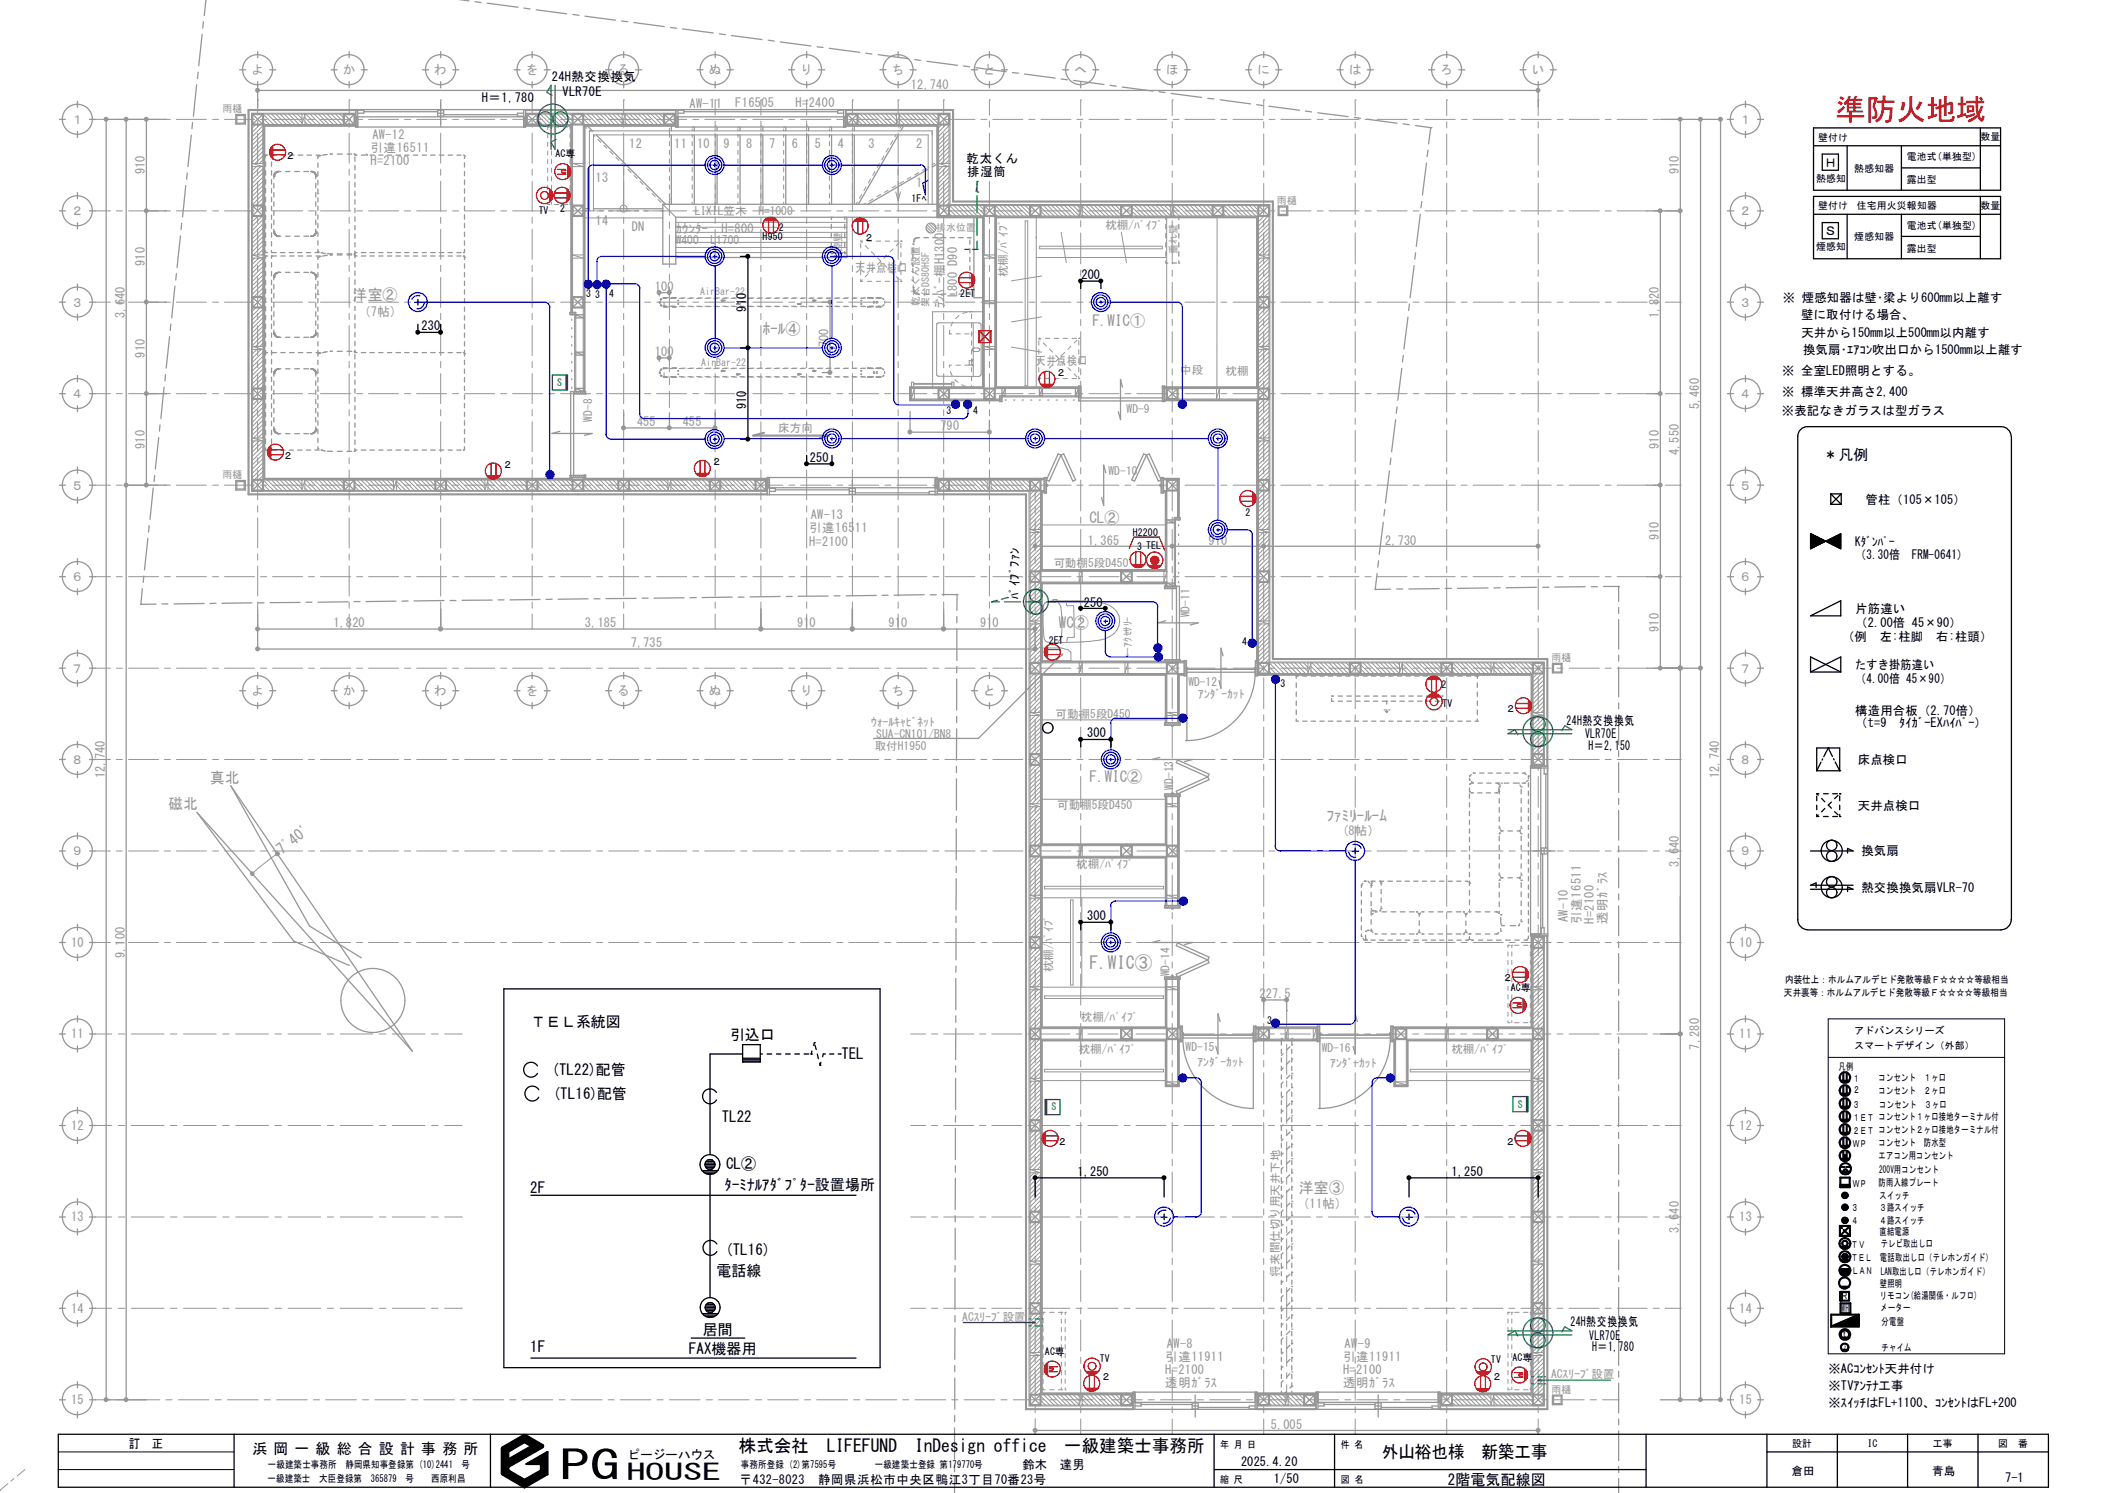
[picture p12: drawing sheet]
<svg xmlns="http://www.w3.org/2000/svg" width="420mm" height="297mm" viewBox="0 0 420 297" stroke-linecap="round" stroke-linejoin="round" font-family="sans-serif">
<defs><g id="words">
<text font-size="8" x="111.3" y="294.3">PG</text>
<text font-size="6" fill="#f00" x="365.2" y="23.8">準防火地域</text>
<text font-size="4.5" x="124.7" y="294.4">HOUSE</text>
<text font-size="3.5" fill="#969696" x="216.8" y="192.7">F.WIC③</text>
<g font-size="3.5">
<text x="147" y="288.8">株式会社　LIFEFUND　InDesign office　一級建築士事務所</text>
<text x="275" y="290.1">外山裕也様　新築工事</text>
</g>
<g font-size="3" fill="#969696">
<text x="70.1" y="59.8">洋室②</text>
<text x="217.3" y="64.9">F.WIC①</text>
<text x="151.8" y="66.5">ﾎｰﾙ④</text>
<text x="216.7" y="104">CL②</text>
<text x="210.7" y="125">WC②</text>
<text x="41.8" y="155.8">真北</text>
<text x="216.8" y="155.5">F.WIC②</text>
<text x="33.5" y="161">磁北</text>
<text x="263.9" y="163.4">ﾌｧﾐﾘｰﾙｰﾑ</text>
<text x="56.1" y="170.1" transform="rotate(-38 56.1 170.1)">7ﾟ40'</text>
<text x="258.4" y="237.4">洋室③</text>
</g>
<g font-size="3">
<text x="362.8" y="91.5">＊凡例</text>
<text x="105.6" y="204.2">ＴＥＬ系統図</text>
<text x="145.2" y="206.8">引込口</text>
<text x="109.7" y="213.8">(TL22)配管</text>
<text x="167.4" y="210.7">TEL</text>
<text x="110" y="218.6">(TL16)配管</text>
<text x="143.6" y="223.2">TL22</text>
<text x="144.4" y="232.6">CL②</text>
<text x="105.5" y="237.3">2F</text>
<text x="144.1" y="236.8">ﾀｰﾐﾅﾙｱﾀﾞﾌﾟﾀｰ設置場所</text>
<text x="144.3" y="249.7">(TL16)</text>
<text x="142.5" y="253.8">電話線</text>
<text x="105.5" y="268.9">1F</text>
<text x="137.1" y="269.3">FAX機器用</text>
<text x="139.8" y="265.6">居間</text>
<text x="50.2" y="289.3">浜 岡 一 級 総 合 設 計 事 務 所</text>
<text x="288.1" y="295.4">2階電気配線図</text>
</g>
<g font-size="2.5" fill="#969696">
<text x="50" y="14.8">よ</text>
<text x="68.2" y="14.8">か</text>
<text x="86.4" y="14.8">わ</text>
<text x="104.6" y="14.8">を</text>
<text x="122.8" y="14.8">る</text>
<text x="141" y="14.8">ぬ</text>
<text x="159.2" y="14.8">り</text>
<text x="177.4" y="14.8">ち</text>
<text x="181.2" y="17.7">12,740</text>
<text x="195.6" y="14.8">と</text>
<text x="213.8" y="14.8">へ</text>
<text x="232" y="14.8">ほ</text>
<text x="250.2" y="14.8">に</text>
<text x="268.4" y="14.8">は</text>
<text x="286.6" y="14.8">ろ</text>
<text x="304.8" y="14.8">い</text>
<text x="137.2" y="21.4">AW-11</text>
<text x="146.3" y="21.3">F16505</text>
<text x="158.3" y="21.2">H=2400</text>
<text x="14.2" y="24.6">１</text>
<text x="74.1" y="27.7">AW-12</text>
<text x="125.2" y="29.5">12</text>
<text x="134.2" y="29.5">11</text>
<text x="138.7" y="29.5">10</text>
<text x="143.9" y="29.5">9</text>
<text x="148.5" y="29.5">8</text>
<text x="153" y="29.5">7</text>
<text x="157.6" y="29.5">6</text>
<text x="162.1" y="29.5">5</text>
<text x="166.7" y="29.5">4</text>
<text x="172.8" y="29.5">3</text>
<text x="182.3" y="29.5">2</text>
<text x="346" y="24.6">１</text>
<text x="28.8" y="34.7" transform="rotate(-90 28.8 34.7)">910</text>
<text x="73.7" y="32.9">H=2100</text>
<text x="73.7" y="30.3">引違16511</text>
<text x="334" y="34.7" transform="rotate(-90 334 34.7)">910</text>
<text x="118.5" y="36.2">13</text>
<text x="182.3" y="37.2">1</text>
<text x="14.2" y="42.8">２</text>
<text x="118.5" y="44.8">14</text>
<text x="125.7" y="45.9">DN</text>
<text x="134.4" y="46.3">ｶｳﾝﾀｰ　H=800</text>
<text x="346" y="42.8">２</text>
<text x="28.8" y="52.9" transform="rotate(-90 28.8 52.9)">910</text>
<text x="130.3" y="57.9">100</text>
<text x="170.2" y="54.1">天井点検口</text>
<text x="190.4" y="59.1" transform="rotate(-90 190.4 59.1)">L800 D90</text>
<text x="14.2" y="61">３</text>
<text x="24.8" y="63.2" transform="rotate(-90 24.8 63.2)">3,640</text>
<text x="72.5" y="62.9">(7帖)</text>
<text x="187.9" y="61.3" transform="rotate(-90 187.9 61.3)">ﾗﾝﾊﾞｰ棚H1300</text>
<text x="330" y="63.2" transform="rotate(-90 330 63.2)">1,820</text>
<text x="346" y="61">３</text>
<text x="28.8" y="71.1" transform="rotate(-90 28.8 71.1)">910</text>
<text x="130.3" y="70.9">100</text>
<text x="164.8" y="69.1" transform="rotate(-90 164.8 69.1)">700</text>
<text x="206.1" y="72.5">天井点検口</text>
<text x="14.2" y="79.2">４</text>
<text x="338" y="81.4" transform="rotate(-90 338 81.4)">5,460</text>
<text x="346" y="79.2">４</text>
<text x="28.8" y="89.3" transform="rotate(-90 28.8 89.3)">910</text>
<text x="126.7" y="84.8">455</text>
<text x="135.8" y="84.8">455</text>
<text x="187.1" y="85.6">790</text>
<text x="330" y="89.3" transform="rotate(-90 330 89.3)">910</text>
<text x="334" y="90.6" transform="rotate(-90 334 90.6)">4,550</text>
<text x="14.2" y="97.5">５</text>
<text x="346" y="97.5">５</text>
<text x="161" y="105.9">引違16511</text>
<text x="161.3" y="103.3">AW-13</text>
<text x="330" y="107.5" transform="rotate(-90 330 107.5)">910</text>
<text x="161" y="108.5">H=2100</text>
<text x="216.4" y="108.3">1,365</text>
<text x="240.5" y="108.3">910</text>
<text x="275.6" y="108.3">2,730</text>
<text x="14.2" y="115.7">６</text>
<text x="346" y="115.7">６</text>
<text x="66.3" y="124.8">1,820</text>
<text x="116.4" y="124.8">3,185</text>
<text x="158.6" y="124.8">910</text>
<text x="176.8" y="124.8">910</text>
<text x="195" y="124.8">910</text>
<text x="330" y="125.7" transform="rotate(-90 330 125.7)">910</text>
<text x="125.5" y="128.8">7,735</text>
<text x="14.2" y="133.9">７</text>
<text x="346" y="133.9">７</text>
<text x="50" y="138.3">よ</text>
<text x="68.2" y="138.3">か</text>
<text x="86.4" y="138.3">わ</text>
<text x="104.6" y="138.3">を</text>
<text x="122.8" y="138.3">る</text>
<text x="141" y="138.3">ぬ</text>
<text x="159.2" y="138.3">り</text>
<text x="177.4" y="138.3">ち</text>
<text x="195.6" y="138.3">と</text>
<text x="14.2" y="152">８</text>
<text x="20.8" y="154.9" transform="rotate(-90 20.8 154.9)">12,740</text>
<text x="342" y="154.9" transform="rotate(-90 342 154.9)">12,740</text>
<text x="346" y="152">８</text>
<text x="267" y="166.2">(8帖)</text>
<text x="14.2" y="170.2">９</text>
<text x="334" y="172.4" transform="rotate(-90 334 172.4)">3,6</text>
<text x="334" y="168.7" transform="rotate(-90 334 168.7)">40</text>
<text x="346" y="170.2">９</text>
<text x="311.9" y="183.4" transform="rotate(-90 311.9 183.4)">AW-10</text>
<text x="314.5" y="183.7" transform="rotate(-90 314.5 183.7)">引違16511</text>
<text x="317.1" y="183.7" transform="rotate(-90 317.1 183.7)">H=2100</text>
<text x="319.7" y="183.7" transform="rotate(-90 319.7 183.7)">透明ｶﾞﾗｽ</text>
<text x="14.2" y="188.4">10</text>
<text x="24.8" y="190.6" transform="rotate(-90 24.8 190.6)">9,100</text>
<text x="346" y="188.4">10</text>
<text x="250.6" y="198.6">227.5</text>
<text x="14.2" y="206.6">11</text>
<text x="338" y="208.8" transform="rotate(-90 338 208.8)">7,280</text>
<text x="346" y="206.6">11</text>
<text x="14.2" y="224.8">12</text>
<text x="346" y="224.8">12</text>
<text x="14.2" y="243">13</text>
<text x="259.2" y="240.2">(11帖)</text>
<text x="334" y="245.2" transform="rotate(-90 334 245.2)">3,6</text>
<text x="334" y="241.5" transform="rotate(-90 334 241.5)">40</text>
<text x="346" y="243">13</text>
<text x="14.2" y="261.2">14</text>
<text x="346" y="261.2">14</text>
<text x="232.2" y="268.2">AW-8</text>
<text x="267.5" y="268.2">AW-9</text>
<text x="231.8" y="270.8">引違11911</text>
<text x="231.8" y="276">透明ｶﾞﾗｽ</text>
<text x="231.8" y="273.4">H=2100</text>
<text x="267.2" y="270.8">引違11911</text>
<text x="267.2" y="276">透明ｶﾞﾗｽ</text>
<text x="267.2" y="273.4">H=2100</text>
<text x="14.2" y="279.4">15</text>
<text x="346" y="279.4">15</text>
<text x="252.9" y="284.2">5,005</text>
</g>
<g font-size="2.5">
<text x="109.8" y="16.1">24H熱交換換気</text>
<text x="95.9" y="20.2">H＝1,780</text>
<text x="111.9" y="19">VLR70E</text>
<text x="192.3" y="32.5">乾太くん</text>
<text x="192.4" y="35.1">排湿筒</text>
<text x="363" y="33.1">Ｈ</text>
<text x="363" y="46.8">Ｓ</text>
<text x="215.1" y="55.6">200</text>
<text x="83.9" y="65.7">230</text>
<text x="148.5" y="62" transform="rotate(-90 148.5 62)">910</text>
<text x="354.7" y="60.1">※ 煙感知器は壁･梁より600mm以上離す</text>
<text x="358.4" y="63.5">壁に取付ける場合、</text>
<text x="358.4" y="67.1">天井から150mm以上500mm以内離す</text>
<text x="358.7" y="70.5">換気扇･ｴｱｺﾝ吹出口から1500mm以上離す</text>
<text x="354.6" y="74.6">※ 全室LED照明とする。</text>
<text x="148.5" y="81.4" transform="rotate(-90 148.5 81.4)">910</text>
<text x="354.5" y="82.5">※表記なきガラスは型ガラス</text>
<text x="354.6" y="78.7">※ 標準天井高さ2,400</text>
<text x="161.1" y="91.9">250</text>
<text x="371.1" y="100.2">管柱（105×105）</text>
<text x="369.1" y="108.6">Kﾀﾞﾝﾊﾟｰ</text>
<text x="369.1" y="111.3">（3.30倍　FRM-0641）</text>
<text x="202.7" y="119.2" transform="rotate(-90 202.7 119.2)">ﾊﾟｲﾌ</text>
<text x="202.7" y="114" transform="rotate(-90 202.7 114)">ﾟﾌｧﾝ</text>
<text x="215.6" y="120.7">250</text>
<text x="369.1" y="121.9">片筋違い</text>
<text x="369.1" y="124.7">（2.00倍 45×90）</text>
<text x="366.5" y="127.5">（例　左:柱脚　右:柱頭）</text>
<text x="369.1" y="133.1">たすき掛筋違い</text>
<text x="369.1" y="135.8">（4.00倍 45×90）</text>
<text x="369.1" y="142.2">構造用合板（2.70倍）</text>
<text x="216.3" y="146.7">300</text>
<text x="311.7" y="144.3">24H熱交換換気</text>
<text x="315.4" y="146.9">VLR70E</text>
<text x="316" y="149.1">H＝2,150</text>
<text x="369.1" y="144.7">（t=9　ﾀｲｶﾞｰEXﾊｲﾊﾟｰ）</text>
<text x="369.6" y="152">床点検口</text>
<text x="369.6" y="161.1">天井点検口</text>
<text x="370.3" y="170.2">換気扇</text>
<text x="370.3" y="177.4">熱交換換気扇VLR-70</text>
<text x="216.3" y="183">300</text>
<text x="214.4" y="234">1,250</text>
<text x="288.8" y="234">1,250</text>
<text x="312.5" y="263.9">24H熱交換換気</text>
<text x="316.1" y="266.5">VLR70E</text>
<text x="316.8" y="268.7">H＝1,780</text>
<text x="363.8" y="273.1">※ACｺﾝｾﾝﾄ天井付け</text>
<text x="363.8" y="276.6">※TVｱﾝﾃﾅ工事</text>
<text x="363.8" y="279.8">※ｽｲｯﾁはFL+1100、ｺﾝｾﾝﾄはFL+200</text>
<text x="25.6" y="288">訂　正</text>
<text x="124.9" y="290.2">ピージーハウス</text>
<text x="203.4" y="292.1">鈴木　達男</text>
<text x="246.9" y="291.6">2025.4.20</text>
<text x="147.2" y="295.2">〒432-8023　静岡県浜松市中央区鴨江3丁目70番23号</text>
<text x="253.5" y="295">1/50</text>
<text x="398.9" y="294.9">7-1</text>
</g>
<g font-size="2.3" fill="#969696">
<text x="138.2" y="42.8">LIXIL笠木　H=1000</text>
<text x="219.9" y="45.5">枕棚/ﾊﾟｲﾌﾟ</text>
<text x="134.5" y="48.6">W400　L1700</text>
<text x="200.4" y="55.2" transform="rotate(-90 200.4 55.2)">枕棚/ﾊﾟｲﾌﾟ</text>
<text x="234.8" y="74.3">中段</text>
<text x="243.8" y="74.5">枕棚</text>
<text x="117.8" y="83.9" transform="rotate(-90 117.8 83.9)">WD-8</text>
<text x="224.1" y="82.2">WD-9</text>
<text x="154.8" y="86">床方向</text>
<text x="220.6" y="94.4">WD-10</text>
<text x="209.6" y="112.8">可動棚5段D450</text>
<text x="236.7" y="122.8" transform="rotate(-90 236.7 122.8)">WD-11</text>
<text x="236.4" y="136.5">WD-12</text>
<text x="210" y="142.9">可動棚5段D450</text>
<text x="238.4" y="138.9">ｱﾝﾀﾞｰｶｯﾄ</text>
<text x="173.3" y="144.4">ｳｫｰﾙｷｬﾋﾞﾈｯﾄ</text>
<text x="174" y="149.1">取付H1950</text>
<text x="174.3" y="146.7">SUA-CN101/BN8</text>
<text x="210.3" y="161">可動棚5段D450</text>
<text x="233.4" y="157.1" transform="rotate(-90 233.4 157.1)">WD-13</text>
<text x="214.1" y="172.8">枕棚/ﾊﾟｲﾌﾟ</text>
<text x="209.4" y="193.5" transform="rotate(-90 209.4 193.5)">枕棚/ﾊﾟｲﾌﾟ</text>
<text x="232.7" y="194.2" transform="rotate(-90 232.7 194.2)">WD-14</text>
<text x="215" y="203.2">枕棚/ﾊﾟｲﾌﾟ</text>
<text x="214.6" y="209.4">枕棚/ﾊﾟｲﾌﾟ</text>
<text x="235.9" y="209.1">WD-15</text>
<text x="263" y="209.3">WD-16</text>
<text x="288.8" y="209.4">枕棚/ﾊﾟｲﾌﾟ</text>
<text x="238.3" y="212">ｱﾝﾀﾞｰｶｯﾄ</text>
<text x="264.7" y="212.2">ｱﾝﾀﾞｰｶｯﾄ</text>
<text x="254.5" y="254" transform="rotate(-90 254.5 254)">将来間仕切り用天井下地</text>
<text x="191.4" y="262.8">ACｽﾘｰﾌﾞ設置</text>
<text x="308.6" y="274.1">ACｽﾘｰﾌﾞ設置</text>
</g>
<g font-size="2.3">
<text x="356.4" y="293.4">倉田</text>
<text x="384.4" y="293.4">青島</text>
</g>
<g font-size="2" fill="#969696">
<text x="44.3" y="22.4">雨樋</text>
<text x="254" y="40.6">雨樋</text>
<text x="186.3" y="45.9">排水位置</text>
<text x="167.4" y="50" transform="rotate(-90 167.4 50)">控</text>
<text x="167.4" y="48" transform="rotate(-90 167.4 48)">壁</text>
<text x="234.1" y="50.5" transform="rotate(-90 234.1 50.5)">垂れ壁</text>
<text x="139.3" y="58.8">AirBar-22</text>
<text x="182.8" y="61" transform="rotate(-90 182.8 61)">乾太くん設置</text>
<text x="184.9" y="61" transform="rotate(-90 184.9 61)">架台DS80HSF</text>
<text x="139.5" y="72.7">AirBar-22</text>
<text x="44.3" y="95.1">雨樋</text>
<text x="225" y="130.6" transform="rotate(-90 225 130.6)">←ｱｸｾｻﾘｰ</text>
<text x="308.7" y="131.6">雨樋</text>
<text x="308.7" y="277.1">雨樋</text>
</g>
<g font-size="2">
<text x="361.7" y="28">壁付け</text>
<text x="394" y="27.9">数量</text>
<text x="56.8" y="31.6">２</text>
<text x="110.5" y="31.3">AC専</text>
<text x="368.9" y="34.1">熱感知器</text>
<text x="379.4" y="31.9">電池式(単独型)</text>
<text x="181.4" y="40.2">1Fﾍ</text>
<text x="361.3" y="36.2">熱感知</text>
<text x="361.7" y="41.5">壁付け</text>
<text x="369.4" y="41.5">住宅用火災報知器</text>
<text x="379.4" y="36.4">露出型</text>
<text x="394" y="41.5">数量</text>
<text x="107.2" y="42.6">TV</text>
<text x="111.4" y="42.2">2</text>
<text x="151.7" y="47.8">H950</text>
<text x="154.9" y="46">2</text>
<text x="172" y="47.9">２</text>
<text x="368.9" y="47.8">煙感知器</text>
<text x="379.4" y="45.5">電池式(単独型)</text>
<text x="361.3" y="49.8">煙感知</text>
<text x="379.4" y="50.1">露出型</text>
<text x="116.6" y="59.2">3</text>
<text x="118.4" y="59.3">3</text>
<text x="121.2" y="59">4</text>
<text x="191.1" y="59.1">2ET</text>
<text x="210.1" y="74.8">２</text>
<text x="188.3" y="82.3">3</text>
<text x="193.6" y="82.3">4</text>
<text x="56.3" y="91.3">２</text>
<text x="100" y="93">２</text>
<text x="141.6" y="92.5">２</text>
<text x="225.4" y="106.6">H2200</text>
<text x="247.8" y="102.6">2</text>
<text x="226.2" y="109.5">3 TEL</text>
<text x="208.7" y="128">2ET</text>
<text x="247.1" y="128.3">4</text>
<text x="254.8" y="136.7">3</text>
<text x="286.8" y="136.9">2</text>
<text x="287" y="140.6">TV</text>
<text x="299.6" y="141.7">２</text>
<text x="299" y="195.2">２</text>
<text x="300.6" y="197.1">AC専</text>
<text x="355.2" y="195.5">内装仕上：ホルムアルデヒド発散等級Ｆ☆☆☆☆等級相当</text>
<text x="252.1" y="203.8">3</text>
<text x="354.9" y="198.2">天井裏等：ホルムアルデヒド発散等級Ｆ☆☆☆☆等級相当</text>
<text x="368.9" y="205.8">アドバンスシリーズ</text>
<text x="368.9" y="208.7">スマートデザイン（外部）</text>
<text x="365.8" y="212.8">凡例</text>
<text x="368.6" y="215.2">１</text>
<text x="373.8" y="215.1">コンセント　１ヶ口</text>
<text x="368.6" y="220.4">３</text>
<text x="368.7" y="217.5">２</text>
<text x="373.8" y="217.6">コンセント　２ヶ口</text>
<text x="373.9" y="220.3">コンセント　３ヶ口</text>
<text x="210.4" y="227.8">２</text>
<text x="299.6" y="227.8">２</text>
<text x="368.6" y="223">１ＥＴ コンセント１ヶ口接地ターミナル付</text>
<text x="368.6" y="225.6">２ＥＴ コンセント２ヶ口接地ターミナル付</text>
<text x="368.6" y="228.2">ＷＰ</text>
<text x="373.8" y="230.6">エアコン用コンセント</text>
<text x="373.8" y="228">コンセント　防水型</text>
<text x="373.8" y="233.3">200V用コンセント</text>
<text x="368.6" y="236.1">ＷＰ</text>
<text x="373.8" y="235.9">防雨入線プレート</text>
<text x="373.9" y="238.5">スイッチ</text>
<text x="368.3" y="243.5">４</text>
<text x="368.3" y="240.8">３</text>
<text x="373.9" y="243.5">４路スイッチ</text>
<text x="373.9" y="245.7">直結電源</text>
<text x="373.9" y="240.9">３路スイッチ</text>
<text x="368.3" y="250.8">ＴＥＬ</text>
<text x="368.3" y="248.2">ＴＶ</text>
<text x="374" y="250.8">電話取出し口（テレホンガイド）</text>
<text x="374.2" y="248.1">テレビ取出し口</text>
<text x="368.4" y="253.5">ＬＡＮ</text>
<text x="374" y="256">壁照明</text>
<text x="374.2" y="253.7">LAN取出し口（テレホンガイド）</text>
<text x="366.2" y="258.4">Ｒ</text>
<text x="366.4" y="261">WH</text>
<text x="374" y="258.4">リモコン(給湯関係・ルフロ)</text>
<text x="374.1" y="260.9">メーター</text>
<text x="374.4" y="263.6">分電盤</text>
<text x="207.9" y="269.5">AC専</text>
<text x="366.3" y="266.1">ｔ</text>
<text x="374.4" y="268.7">チャイム</text>
<text x="218.8" y="271">TV</text>
<text x="219.1" y="274.5">２</text>
<text x="296.6" y="271.1">TV</text>
<text x="296.9" y="274.6">２</text>
<text x="300.9" y="270.7">AC専</text>
<text x="242.8" y="288">年 月 日</text>
<text x="266.8" y="288">件 名</text>
<text x="356.5" y="287.8">設計</text>
<text x="371.5" y="287.8">IC</text>
<text x="384.5" y="287.8">工事</text>
<text x="397.5" y="287.8">図　番</text>
<text x="53.3" y="292">一級建築士事務所　静岡県知事登録第 (10)2441　号</text>
<text x="147.4" y="292.1">事務所登録 (2)第7595号</text>
<text x="174" y="292.1">一級建築士登録 第179770号</text>
<text x="53.2" y="294.7">一級建築士　大臣登録第　365879　号　　西原利昌</text>
<text x="242.8" y="295">縮 尺</text>
<text x="266.8" y="294.9">図 名</text>
</g>
<g font-size="2" fill="#008040">
<text x="110.9" y="76.8">S</text>
<text x="209.2" y="220.9">S</text>
<text x="302" y="220.3">S</text>
</g>
<text font-size="1" x="366.7" y="268.4">♪</text>
</g></defs>
<g fill="none" stroke="#969696" stroke-width=".2">
<path d="M51.3 19.9h.1M51.3 19.9v3M69.5 19.9h.1M69.5 19.9v3M105.9 19.9h.1M105.9 19.9v3M124.1 19.9h.1M124.1 19.9v3M142.3 19.9h.1M142.3 19.9v3M151.4 19.9h.1M151.4 19.9v3"/>
<path d="M160.5 19.9h.1M160.5 19.9v3M169.6 19.9h.1M169.6 19.9v3M178.7 19.9h.1M178.7 19.9v3M187.7 19.9h.1M187.7 19.9v3M196.8 19.9h.1M196.8 19.9v3M215 19.9h.1M215 19.9v3.1"/>
<path d="M233.2 19.9h.1M233.2 19.9v3.1M251.4 19.9h.1M251.4 19.9v3.1M269.6 19.9h.1M269.6 19.9v3.1M287.8 19.9h.1M287.8 19.9v3.1M306 19.9h.1M306 19.9v3.1M19 23.7h3M23.2 23.7h1.1"/>
<path d="M25.6 23.7h5.9M32.7 23.7h1.2M35.1 23.7h6M42.3 23.7h1.2M44.7 23.7h5.9M51.3 24.1v1.2M51.3 26.5v6M51.3 33.7v1.2M51.3 36.1v5.9M51.8 23.7h1.2M54.2 23.7h6M61.4 23.7h1.2"/>
<path d="M63.8 23.7h6M69.5 24.1v1.2M69.5 26.5v6M69.5 33.7v1.2M69.5 36.1v5.9M71 23.7h1.1M73.3 23.7h6M80.5 23.7h1.2M82.9 23.7h6M90 23.7h1.2M92.5 23.7h5.9M99.6 23.7h1.2"/>
<path d="M102 23.7h5.9M105.9 24.1v1.2M105.9 26.5v6M105.9 33.7v1.2M105.9 36.1v5.9M109.2 23.7h1.2M111.5 23.7h6M118.7 23.7h1.2M121.1 23.7h6M124.1 24.1v1.2M124.1 26.5v6M124.1 33.7v1.2"/>
<path d="M124.1 36.1v5.9M128.3 23.7h1.2M130.6 23.7h6M137.8 23.7h1.2M140.2 23.7h6M142.3 24.1v1.2M142.3 26.5v6M142.3 33.7v1.2M142.3 36.1v5.9M147.4 23.7h1.2M149.8 23.7h5.9M151.4 24.1v1.2"/>
<path d="M151.4 26.5v6M151.4 33.7v1.2M151.4 36.1v5.9M156.9 23.7h1.2M159.3 23.7h6M160.5 24.1v1.2M160.5 26.5v6M160.5 33.7v1.2M160.5 36.1v5.9M166.5 23.7h1.2M168.9 23.7h5.9M169.6 24.1v1.2"/>
<path d="M169.6 26.5v6M169.6 33.7v1.2M169.6 36.1v5.9M176 23.7h1.2M178.4 23.7h6M178.7 24.1v1.2M178.7 26.5v6M178.7 33.7v1.2M178.7 36.1v5.9M185.6 23.7h1.2M187.7 24.1v1.2M187.7 26.5v6"/>
<path d="M187.7 33.7v1.2M187.7 36.1v5.9M188 23.7h6M195.2 23.7h1.1M196.8 24.1v1.2M196.8 26.5v6M196.8 33.7v1.2M196.8 36.1v5.9M197.5 23.7h6M204.7 23.7h1.2M207.1 23.7h6M214.2 23.7h1.2"/>
<path d="M215 24.2v1.2M215 26.7v6.1M215 34v1.3M215 36.5v6.2M216.7 23.7h5.9M223.8 23.7h1.2M226.2 23.7h6M233.2 24.2v1.2M233.2 26.7v6.1M233.2 34v1.3M233.2 36.5v6.2M233.4 23.7h1.2"/>
<path d="M235.8 23.7h5.9M242.9 23.7h1.2M245.3 23.7h6M251.4 24.2v1.2M251.4 26.7v6.1M251.4 34v1.3M251.4 36.5v6.2M252.5 23.7h1.2M254.8 23.7h6M262 23.7h1.2M264.4 23.7h6M269.6 24.2v1.2"/>
<path d="M269.6 26.7v6.1M269.6 34v1.3M269.6 36.5v6.2M271.6 23.7h1.2M274 23.7h6M281.1 23.7h1.2M283.5 23.7h6M287.8 24.2v1.2M287.8 26.7v6.1M287.8 34v1.3M287.8 36.5v6.2M290.7 23.7h1.2"/>
<path d="M293.1 23.7h5.9M300.2 23.7h1.3M302.6 23.7h6M306 24.2v1.2M306 26.7v6.1M306 34v1.3M306 36.5v6.2M309.8 23.7h1.2M312.2 23.7h6M319.4 23.7h1.1M321.7 23.7h6M328.9 23.7h1.2"/>
<path d="M331.3 23.7h3M334.3 23.7h.1M19 42h3M23.2 42h1.1M25.6 42h5.9M32.7 42h1.2M35.1 42h6M42.3 42h1.2M44.7 42h5.9M51.3 43.2v1.2M51.3 45.6v6M51.3 52.8v1.2"/>
<path d="M51.3 55.2v6M51.8 42h1.2M54.2 42h6M61.4 42h1.2M63.8 42h6M69.5 43.2v1.2M69.5 45.6v6M69.5 52.8v1.2M69.5 55.2v6M71 42h1.1M73.3 42h6M80.5 42h1.2"/>
<path d="M82.9 42h6M90 42h1.2M92.5 42h5.9M99.6 42h1.2M102 42h5.9M105.9 43.2v1.2M105.9 45.6v6M105.9 52.8v1.2M105.9 55.2v6M109.2 42h1.2M111.5 42h6M118.7 42h1.2"/>
<path d="M121.1 42h6M124.1 43.2v1.2M124.1 45.6v6M124.1 52.8v1.2M124.1 55.2v6M128.3 42h1.2M130.6 42h6M131.2 60v.3v-.1M131.3 60v.3M131.6 59.4l-.3 .2M131.6 59.4l-.2 .2M131.7 59.5l-.3 .3"/>
<path d="M131.7 59.5l-.3 .2M132 59.2v.2M132.1 59.2v.2M132.1 59.4h-.2M132.1 59.4h.1M132.1 59.2h.2M132.1 59.2l-.2 .1M132.3 59.3h.1M132.3 59.3h.2M132.3 59.3v.1M132.5 59.3h.1M132.5 59.3v.1"/>
<path d="M132.5 59.2h.1M132.5 59.2v.2h-.5M132.7 59.2h-.8M133.2 59.2h-.6v.2M133.5 59.3h.1M133.5 59.3v.1M133.6 59.3h.1M133.6 59.3v.1M133.8 59.2h.5M133.8 59.2h.1M133.8 59.2v.2M134 59.2l-.1 .2"/>
<path d="M134.2 59.2h.1M134.2 59.2v.2M134.2 59.3h.1M134.2 59.3l-.8 .1M134.2 59.3h.5M134.3 59.2l-.1 .2M134.3 59.2h.1M134.3 59.2v.1M134.9 59.8h.1M134.9 59.7v.1M134.9 59.9h.1M135 59.7v.1"/>
<path d="M135.1 59.4h.9M135.5 59.3h.9M136.8 59.4h.9M137.2 59.3h.8M137.8 42h1.2M138.6 59.4h.8M138.9 59.3h.9M140.2 42h6M140.3 59.4h.8M140.6 59.3h.9M142 59.4h.8M142.3 43.2v1.2"/>
<path d="M142.3 45.6v6M142.3 52.8v1.2M142.3 55.2v6M142.3 59.3h.9M143.5 59.7v.1M143.5 59.9h.3M143.6 59.7h.1M143.6 59.9h.1M143.7 59.7h.1M143.7 59.4h.9M143.8 59.9h.1M143.8 59.7h.1"/>
<path d="M144.1 59.7h.1M144.1 59.9h.1M144.1 59.7v.2M144.1 59.3h.8M144.1 59.8h.1M145.4 59.4h.9M145.8 59.3h.8M147.2 59.4h.8M147.4 42h1.2M147.4 59.3h.9M148.8 59.4h.9M149.2 59.3h.8"/>
<path d="M149.8 42h5.9M150.6 59.4h.8M150.9 59.3h.8M151.4 43.2v1.2M151.4 45.6v6M151.4 52.8v1.2M151.4 55.2v6M152.3 59.4h.9M152.6 59.3h.9M154 59.4h.9M154.3 59.3h.9M155.7 59.4h.9"/>
<path d="M156 59.3h.8M156.9 42h1.2M157.4 59.4h.9M157.7 59.3h.9M159.2 59.4h.8M159.3 42h6M159.4 59.3h.9M160.5 43.2v1.2M160.5 45.6v6M160.5 52.8v1.2M160.5 55.2v6M160.9 59.4h.9"/>
<path d="M161.1 59.3h.9M161.7 59.9h.1M161.7 59.7v.1M161.8 59.7h.1M161.8 59.9h.1M161.8 59.9h.2M161.9 59.7h.1M162 59.9h.3M162 59.9h.1M162 59.7h.2M162.1 59.7h.1M162.2 59.7h.1"/>
<path d="M162.3 59.8h.1M162.6 59.4h.8M162.8 59.3h.9M164.3 59.4h.9M164.5 59.3h.9M166 59.4h.9M166.2 59.3h.9M166.5 42h1.2M167.8 59.4h.8M168 59.3h.8M168.9 42h5.9M169.5 59.4h.8"/>
<path d="M169.6 43.2v1.2M169.6 45.6v6M169.6 52.8v1.2M169.6 55.2v6M169.7 59.3h.8M171.2 59.4h.8M171.3 59.8h.1M171.3 59.7h.1M171.4 59.3h.8M172.6 59.2h.2M172.7 59.3h.1M172.7 59.3v.1"/>
<path d="M172.9 59.3l.9 .1M173.1 59.2h.1M173.1 59.2v.2M173.2 59.2l-.6 .1M173.4 59.3h.1M173.4 59.3l-.1 .1M173.5 59.3h.1M173.5 59.3v.1M173.7 59.2h-.5v.2M173.8 60h.1M173.8 60h.3M174.3 59.2h.1"/>
<path d="M174.3 59.2v.2M174.4 60h.1M174.5 59.2h.7M174.6 59.4h.5M174.8 59.3h.1M174.8 59.3v.1M174.8 59.2h-.4v.2M174.9 59.3h.1M174.9 59.3v.1M175.1 59.2h.1M175.1 59.4h.1M175.6 59.3l.3 .3"/>
<path d="M175.6 59.4l.2 .2M176 59.9v.2M176 59.9v.4M176 42h1.2M178.4 42h6M178.7 43.2v1.2M178.7 45.6v6M178.7 52.8v1.2M178.7 55.2v6M185.6 42h1.2M187.7 43.2v1.2M187.7 45.6v6"/>
<path d="M187.7 52.8v1.2M187.7 55.2v6M188 42h6M195.2 42h1.1M196.8 43.2v1.2M196.8 45.6v6M196.8 52.8v1.2M196.8 55.2v6M197.5 42h6M204.7 42h1.2M207.1 42h6M214.2 42h1.2"/>
<path d="M215 43.9v1.2M215 46.4v6.1M215 53.7v1.2M215 56.2v6.1M216.7 42h5.9M223.8 42h1.2M226.2 42h6M233.2 43.9v1.2M233.2 46.4v6.1M233.2 53.7v1.2M233.2 56.2v6.1M233.4 42h1.2"/>
<path d="M235.8 42h5.9M242.9 42h1.2M245.3 42h6M251.4 43.9v1.2M251.4 46.4v6.1M251.4 53.7v1.2M251.4 56.2v6.1M252.5 42h1.2M254.8 42h6M262 42h1.2M264.4 42h6M269.6 43.9v1.2"/>
<path d="M269.6 46.4v6.1M269.6 53.7v1.2M269.6 56.2v6.1M271.6 42h1.2M274 42h6M281.1 42h1.2M283.5 42h6M287.8 43.9v1.2M287.8 46.4v6.1M287.8 53.7v1.2M287.8 56.2v6.1M290.7 42h1.2"/>
<path d="M293.1 42h5.9M300.2 42h1.3M302.6 42h6M306 43.9v1.2M306 46.4v6.1M306 53.7v1.2M306 56.2v6.1M309.8 42h1.2M312.2 42h6M319.4 42h1.1M321.7 42h6M328.9 42h1.2"/>
<path d="M331.3 42h3M334.3 42h.1M19 60.1h3M19 78.3h3M23.2 60.1h1.1M23.2 78.3h1.1M25.6 60.1h5.9M25.6 78.3h5.9M32.7 60.1h1.2M32.7 78.3h1.2M35.1 60.1h6M35.1 78.3h6"/>
<path d="M42.3 60.1h1.2M42.3 78.3h1.2M44.7 60.1h5.9M44.7 78.3h5.9M51.3 62.4v1.2M51.3 64.8v5.9M51.3 71.9v1.3M51.3 74.3v6M51.8 60.1h1.2M51.8 78.3h1.2M54.2 60.1h6M54.2 78.3h6"/>
<path d="M61.4 60.1h1.2M61.4 78.3h1.2M63.8 60.1h6M63.8 78.3h6M69.5 62.4v1.2M69.5 64.8v5.9M69.5 71.9v1.3M69.5 74.3v6M71 60.1h1.1M71 78.3h1.1M73.3 60.1h6M73.3 78.3h6"/>
<path d="M80.5 60.1h1.2M80.5 78.3h1.2M82.9 60.1h6M82.9 78.3h6M90 60.1h1.2M90 78.3h1.2M92.5 60.1h5.9M92.5 78.3h5.9M99.6 60.1h1.2M99.6 78.3h1.2M102 60.1h5.9M102 78.3h5.9"/>
<path d="M105.9 62.4v1.2M105.9 64.8v5.9M105.9 71.9v1.3M105.9 74.3v6M109.2 60.1h1.2M109.2 78.3h1.2M111.5 60.1h6M111.5 78.3h6M118.7 60.1h1.2M118.7 78.3h1.2M121.1 60.1h6M121.1 78.3h6"/>
<path d="M124.1 62.4v1.2M124.1 64.8v5.9M124.1 71.9v1.3M124.1 74.3v6M128.3 60.1h1.2M128.3 78.3h1.2M130.6 60.1h6M130.6 78.3h6M131.2 74.2v-.2v.3M131.3 74v.3M131.4 60v.3M131.4 74v.3"/>
<path d="M131.4 74.7l.2 .2M131.4 60.6l.3 .2M131.4 74.6l.3 .2M131.5 74.8l.2 .1M131.5 60.6l.2 .2M131.5 74.6l.2 .2M131.5 73.6l.2-.1-.3 .2M131.6 73.4l-.3 .2M131.6 73.4l-.2 .3M131.6 60.9l-.2-.2 .3 .2M131.9 73.2h1.3M132 61l.1 .1"/>
<path d="M132 75.1h.7M132 61v-.1h.5v.1M132 73.2v.1M132 61h.1M132 60.9h.1M132.1 60.9h.1M132.1 74.9h.1M132.1 73.2v.1M132.1 61.1h.1M132.1 61h.1M132.1 75.1h.1M132.1 75h.1"/>
<path d="M132.1 73.3h.1M132.1 61.1h.6M132.1 61h.2M132.1 60.2v.8M132.1 74.1v.9M132.1 73.3l-.2 .1M132.3 75l-.3-.1 .5 .1M132.3 61h.1M132.3 73.3h.1M132.3 75h.1M132.3 74.9h.1M132.3 61h.2"/>
<path d="M132.3 60.9v.1M132.3 74.9v.1M132.3 73.3h.2M132.3 75h.2M132.5 61h.1M132.5 73.3h.1M132.5 75h.1M132.5 74.9h.1M132.5 60.9v.1M132.5 74.9v.1M132.5 73.2h.1M132.5 73.2l-.4 .1"/>
<path d="M132.6 60.9v.1h.6M132.6 73.2v.1M132.6 74.9l.6 .1M133.4 60.9l.8 .1M133.4 74.9l.8 .1M133.5 61h.1M133.5 73.3h.1M133.5 75h.1M133.5 74.9h.1M133.5 60.9v.1M133.5 74.9v.1M133.6 61h.1"/>
<path d="M133.6 73.3h.1M133.6 75h.1M133.6 74.9h.1M133.6 60.9v.1M133.6 74.9v.1M133.8 61.1h.5M133.8 73.2h.9M133.8 75.1h.5M133.8 61h.1M133.8 73.2h.1M133.8 75h.1M133.8 60.9v.1"/>
<path d="M133.8 73.2v.1M133.8 74.9v.1M133.9 60.9l.1 .1M133.9 73.2v.1M133.9 74.9l.1 .1M134.2 61h.1M134.2 73.2h.1M134.2 75h.1M134.2 60.9v.1M134.2 73.2v.1M134.2 74.9v.1M134.2 60.9l.1 .1"/>
<path d="M134.2 74.9l.5 .1M134.2 61h.5M134.2 73.2l-.8 .1M134.3 61.1h.1M134.3 73.2h.1M134.3 75.1h.1M134.3 75h.1M134.3 61v.1M134.3 75v.1M134.9 60.5h.1M134.9 74.5h.1M134.9 73.8h.1"/>
<path d="M134.9 60.4v.1M134.9 74.4h.1M134.9 73.9h.1M135 60.4h.1M135 73.7h.1M135 73.7l-.1 .1M135 60.4v.1M135 74.5h.1M135 73.8v.1M135.1 60.9h.9M135.1 73.3h.9M135.1 74.9h.9"/>
<path d="M135.5 61h.9M135.5 73.2h.9M135.5 75h.9M136.8 60.9h.9M136.8 73.3h.9M136.8 74.9h.9M137.2 61h.8M137.2 73.2h.8M137.2 75h.8M137.8 60.1h1.2M137.8 78.3h1.2M138.6 60.9h.8"/>
<path d="M138.6 73.3h.8M138.6 74.9h.8M138.9 61h.9M138.9 73.2h.9M138.9 75h.9M140.2 60.1h6M140.2 78.3h6M140.3 60.9h.8M140.3 73.3h.8M140.3 74.9h.8M140.6 61h.9M140.6 73.2h.9"/>
<path d="M140.6 75h.9M142 60.9h.8M142 73.3h.8M142 74.9h.8M142.3 62.4v1.2M142.3 64.8v5.9M142.3 71.9v1.3M142.3 74.3v6M142.3 61h.9M142.3 73.2h.9M142.3 75h.9M143.5 73.8v.1"/>
<path d="M143.5 73.7h.1M143.6 73.7h.2M143.6 73.9h.1M143.6 73.9h.2M143.7 73.7h.1M143.7 60.9h.9M143.7 73.3h.9M143.7 74.9h.9M143.8 73.8h.1M143.8 73.7h.1M144.1 73.7h.1M144.1 73.8h.1"/>
<path d="M144.1 61h.8M144.1 73.2h.8M144.1 75h.8M145.4 60.9h.9M145.4 73.3h.9M145.4 74.9h.9M145.8 61h.8M145.8 73.2h.8M145.8 75h.8M146.5 60.4v.1M146.5 74.5l.1 .1M146.6 60.6h.2"/>
<path d="M146.6 60.4h.2M146.6 60.6h.1M146.6 74.6h.1M146.6 74.6h.2M146.8 74.3l-.3 .2M146.8 60.4h.1M146.8 74.3h.1M146.9 60.5h.1M146.9 60.4h.1M146.9 74.5h.1M146.9 74.4h.1M147.1 60.4h.1"/>
<path d="M147.1 74.4h.1M147.1 60.5h.1M147.1 74.5h.1M147.1 60.4v.1M147.2 60.9h.8M147.2 73.3h.8M147.2 74.9h.8M147.4 60.1h1.2M147.4 78.3h1.2M147.4 61h.9M147.4 73.2h.9M147.4 75h.9"/>
<path d="M148.8 60.9h.9M148.8 73.3h.9M148.8 74.9h.9M149.2 61h.8M149.2 73.2h.8M149.2 75h.8M149.8 60.1h5.9M149.8 78.3h5.9M150.6 60.9h.8M150.6 73.3h.8M150.6 74.9h.8M150.9 61h.8"/>
<path d="M150.9 73.2h.8M150.9 75h.8M151.4 62.4v1.2M151.4 64.8v5.9M151.4 71.9v1.3M151.4 74.3v6M152.3 60.9h.9M152.3 73.3h.9M152.3 74.9h.9M152.6 61h.9M152.6 73.2h.9M152.6 75h.9"/>
<path d="M154 60.9h.9M154 73.3h.9M154 74.9h.9M154.3 61h.9M154.3 73.2h.9M154.3 75h.9M155.7 60.9h.9M155.7 73.3h.9M155.7 74.9h.9M156 61h.8M156 73.2h.8M156 75h.8"/>
<path d="M156.9 60.1h1.2M156.9 78.3h1.2M157.4 60.9h.9M157.4 73.3h.9M157.4 74.9h.9M157.7 61h.9M157.7 73.2h.9M157.7 75h.9M158.7 60.6h.2M158.7 60.4v.1M158.7 74.4v.1M158.7 60.4h.2"/>
<path d="M158.7 74.6h.2M158.7 60.6h.1M158.7 74.6h.1M158.9 60.4h.1M158.9 74.3h.1M158.9 74.3l-.2 .1M159 60.4h.1M159 74.4h.1M159 60.5h.1M159 74.5h.1M159.1 74.5h-.1M159.2 60.9h.8"/>
<path d="M159.2 73.3h.8M159.2 74.9h.8M159.2 60.4l.1 .1M159.2 74.4h.1M159.2 60.4h.1M159.2 60.5h.1M159.2 74.5h.1M159.3 60.1h6M159.3 78.3h6M159.4 61h.9M159.4 73.2h.9M159.4 75h.9"/>
<path d="M160.5 62.4v1.2M160.5 64.8v5.9M160.5 71.9v1.3M160.5 74.3v6M160.9 60.9h.9M160.9 73.3h.9M160.9 74.9h.9M161.1 61h.9M161.1 73.2h.9M161.1 75h.9M161.7 73.7v.1M161.7 73.9h.3"/>
<path d="M161.8 73.7h.2M161.8 73.9h.1M161.9 73.7h.1M162 73.8h.1M162 73.7h.2M162 73.8v.1M162.1 73.7h.1M162.2 73.7h.1M162.3 73.7v.1M162.3 73.8h-.3M162.6 60.9h.8M162.6 73.3h.8"/>
<path d="M162.6 74.9h.8M162.8 61h.9M162.8 73.2h.9M162.8 75h.9M164.3 60.9h.9M164.3 73.3h.9M164.3 74.9h.9M164.5 61h.9M164.5 73.2h.9M164.5 75h.9M166 60.9h.9M166 73.3h.9"/>
<path d="M166 74.9h.9M166.2 61h.9M166.2 73.2h.9M166.2 75h.9M166.5 60.1h1.2M166.5 78.3h1.2M167.8 60.9h.8M167.8 73.3h.8M167.8 74.9h.8M168 61h.8M168 73.2h.8M168 75h.8"/>
<path d="M168.9 60.1h5.9M168.9 78.3h5.9M169.5 60.9h.8M169.5 73.3h.8M169.5 74.9h.8M169.6 62.4v1.2M169.6 64.8v5.9M169.6 71.9v1.3M169.6 74.3v6M169.7 61h.8M169.7 73.2h.8M169.7 75h.8"/>
<path d="M171.2 60.9h.8M171.2 73.3h.8M171.2 74.9h.8M171.3 60.5h.1M171.3 74.5h.1M171.3 73.8h.1M171.3 60.4v.1M171.4 60.4h.1M171.4 61h.8M171.4 74.5h-.1M171.4 73.7h.1M171.4 73.2h.8"/>
<path d="M171.4 75h.8M171.4 73.7l-.1 .1M171.4 60.4v.1M171.4 73.8v.1M172.6 73.2h.1M172.6 75h.1M172.6 61l.6 .1M172.6 61h.2M172.6 75l.6 .1M172.6 73.2h1.1M172.6 75h.2M172.7 61h.1"/>
<path d="M172.7 73.2h.1M172.7 75h.1M172.7 60.9v.1M172.7 73.2v.1M172.7 74.9v.1M172.9 73.3h.9M173.1 61h.1M173.1 75h.1M173.1 73.2h.1M173.1 60.9v.1M173.1 73.2v.1M173.1 74.9v.1"/>
<path d="M173.2 60.9v.1h.5M173.2 73.2v.1M173.2 74.9l.5 .1M173.3 60.9l.1 .1M173.4 61h.1M173.4 73.3h.1M173.4 75h.1M173.4 74.9v.1M173.5 61h.1M173.5 73.3h.1M173.5 75h.1M173.5 74.9h.1"/>
<path d="M173.5 60.9v.1M173.5 74.9v.1M173.8 74h.1M173.8 60.2v.1h.3M173.8 74.2v.1h.3M173.8 74h.3M173.8 60.9l-.9 .1M173.8 74.9l-.9 .1M173.8 60.2v.1M173.8 74.2v.1M174.3 61h.1M174.3 73.2h.1"/>
<path d="M174.3 75h.1M174.3 60.9v.1M174.3 73.2v.1M174.3 74.9v.1M174.4 60.3h.1M174.4 74h.1M174.4 74.3h.1M174.4 60.2v.1M174.4 74.2v.1M174.4 60.9v.1h.4M174.4 74.9l.4 .1M174.5 61.1h.6"/>
<path d="M174.5 75.1h.8M174.6 60.9h.5M174.6 73.3h.5M174.6 74.9h.5M174.8 61h.1M174.8 73.3h.1M174.8 75h.1M174.8 74.9h.1M174.8 60.9v.1M174.8 74.9v.1M174.9 61h.1M174.9 73.3h.1"/>
<path d="M174.9 75h.1M174.9 74.9h.1M174.9 60.9v.1M174.9 74.9v.1M175.1 60.9h.1M175.1 61.1h.1M175.1 61h.1M175.1 73.3h.1M175.1 74.9h.1M175.1 75.1h.1M175.1 73.2h.1M175.1 75h.1"/>
<path d="M175.1 75h.2M175.2 73.2l-.8 .1M175.3 61l-.2 .1M175.3 61h-.2M175.6 73.3l.3 .3M175.6 73.4l.2 .2M175.6 60.9l.3-.3-.3 .3M175.6 74.9l.3-.3zM176 74.3v-.4v.4M176 60.1v.2M176 60.1h1.2M176 78.3h1.2"/>
<path d="M178.4 60.1h6M178.4 78.3h6M178.7 62.4v1.2M178.7 64.8v5.9M178.7 71.9v1.3M178.7 74.3v6M185.6 60.1h1.2M185.6 78.3h1.2M187.7 62.4v1.2M187.7 64.8v5.9M187.7 71.9v1.3M187.7 74.3v6"/>
<path d="M188 60.1h6M188 78.3h6M195.2 60.1h1.1M195.2 78.3h1.1M196.8 62.4v1.2M196.8 64.8v5.9M196.8 71.9v1.3M196.8 74.3v6M197.5 60.1h6M197.5 78.3h6M204.7 60.1h1.2M204.7 78.3h1.2"/>
<path d="M207.1 60.1h6M207.1 78.3h6M214.2 60.1h1.2M214.2 78.3h1.2M215 63.5v1.3M215 66v6.1M215 73.4v1.2M215 75.8v6.2M216.7 60.1h5.9M216.7 78.3h5.9M223.8 60.1h1.2M223.8 78.3h1.2"/>
<path d="M226.2 60.1h6M226.2 78.3h6M233.2 63.5v1.3M233.2 66v6.1M233.2 73.4v1.2M233.2 75.8v6.2M233.4 60.1h1.2M233.4 78.3h1.2M235.8 60.1h5.9M235.8 78.3h5.9M242.9 60.1h1.2M242.9 78.3h1.2"/>
<path d="M245.3 60.1h6M245.3 78.3h6M251.4 63.5v1.3M251.4 66v6.1M251.4 73.4v1.2M251.4 75.8v6.2M252.5 60.1h1.2M252.5 78.3h1.2M254.8 60.1h6M254.8 78.3h6M262 60.1h1.2M262 78.3h1.2"/>
<path d="M264.4 60.1h6M264.4 78.3h6M269.6 63.5v1.3M269.6 66v6.1M269.6 73.4v1.2M269.6 75.8v6.2M271.6 60.1h1.2M271.6 78.3h1.2M274 60.1h6M274 78.3h6M281.1 60.1h1.2M281.1 78.3h1.2"/>
<path d="M283.5 60.1h6M283.5 78.3h6M287.8 63.5v1.3M287.8 66v6.1M287.8 73.4v1.2M287.8 75.8v6.2M290.7 60.1h1.2M290.7 78.3h1.2M293.1 60.1h5.9M293.1 78.3h5.9M300.2 60.1h1.3M300.2 78.3h1.3"/>
<path d="M302.6 60.1h6M302.6 78.3h6M306 63.5v1.3M306 66v6.1M306 73.4v1.2M306 75.8v6.2M309.8 60.1h1.2M309.8 78.3h1.2M312.2 60.1h6M312.2 78.3h6M319.4 60.1h1.1M319.4 78.3h1.1"/>
<path d="M321.7 60.1h6M321.7 78.3h6M328.9 60.1h1.2M328.9 78.3h1.2M331.3 60.1h3M331.3 78.3h3M334.3 60.1h.1M334.3 78.3h.1M19 96.5h3M23.2 96.5h1.1M25.6 96.5h5.9M32.7 96.5h1.2"/>
<path d="M35.1 96.5h6M42.3 96.5h1.2M44.7 96.5h5.9M51.3 81.5v1.2M51.3 83.9v6M51.3 91.1v1.2M51.3 93.5v5.9M51.8 96.5h1.2M54.2 96.5h6M61.4 96.5h1.2M63.8 96.5h6M69.5 81.5v1.2"/>
<path d="M69.5 83.9v6M69.5 91.1v1.2M69.5 93.5v5.9M71 96.5h1.1M73.3 96.5h6M80.5 96.5h1.2M82.9 96.5h6M90 96.5h1.2M92.5 96.5h5.9M99.6 96.5h1.2M102 96.5h5.9M105.9 81.5v1.2"/>
<path d="M105.9 83.9v6M105.9 91.1v1.2M105.9 93.5v5.9M109.2 96.5h1.2M111.5 96.5h6M118.7 96.5h1.2M121.1 96.5h6M124.1 81.5v1.2M124.1 83.9v6M124.1 91.1v1.2M124.1 93.5v5.9M128.3 96.5h1.2"/>
<path d="M130.6 96.5h6M137.8 96.5h1.2M140.2 96.5h6M142.3 81.5v1.2M142.3 83.9v6M142.3 91.1v1.2M142.3 93.5v5.9M147.4 96.5h1.2M149.8 96.5h5.9M151.4 81.5v1.2M151.4 83.9v6M151.4 91.1v1.2"/>
<path d="M151.4 93.5v5.9M156.9 96.5h1.2M159.3 96.5h6M160.5 81.5v1.2M160.5 83.9v6M160.5 91.1v1.2M160.5 93.5v5.9M166.5 96.5h1.2M168.9 96.5h5.9M169.6 81.5v1.2M169.6 83.9v6M169.6 91.1v1.2"/>
<path d="M169.6 93.5v5.9M176 96.5h1.2M178.4 96.5h6M178.7 81.5v1.2M178.7 83.9v6M178.7 91.1v1.2M178.7 93.5v5.9M185.6 96.5h1.2M187.7 81.5v1.2M187.7 83.9v6M187.7 91.1v1.2M187.7 93.5v5.9"/>
<path d="M188 96.5h6M195.2 96.5h1.1M196.8 81.5v1.2M196.8 83.9v6M196.8 91.1v1.2M196.8 93.5v5.9M197.5 96.5h6M204.7 96.5h1.2M206 96.5h.1M206 96.5v3.2M207.1 96.5h6M214.2 96.5h1.2"/>
<path d="M215 83.2v1.2M215 85.6v6.2M215 93v1.3M215 95.5v6.1M216.7 96.5h5.9M223.8 96.5h1.2M226.2 96.5h6M233.2 83.2v1.2M233.2 85.6v6.2M233.2 93v1.3M233.2 95.5v6.1M233.4 96.5h1.2"/>
<path d="M235.8 96.5h5.9M242.9 96.5h1.2M245.3 96.5h6M251.4 83.2v1.2M251.4 85.6v6.2M251.4 93v1.3M251.4 95.5v6.1M252.5 96.5h1.2M254.8 96.5h6M262 96.5h1.2M264.4 96.5h6M269.6 83.2v1.2"/>
<path d="M269.6 85.6v6.2M269.6 93v1.3M269.6 95.5v6.1M271.6 96.5h1.2M274 96.5h6M281.1 96.5h1.2M283.5 96.5h6M287.8 83.2v1.2M287.8 85.6v6.2M287.8 93v1.3M287.8 95.5v6.1M290.7 96.5h1.2"/>
<path d="M293.1 96.5h5.9M300.2 96.5h1.3M302.6 96.5h6M306 83.2v1.2M306 85.6v6.2M306 93v1.3M306 95.5v6.1M309.8 96.5h1.2M312.2 96.5h6M319.4 96.5h1.1M321.7 96.5h6M328.9 96.5h1.2"/>
<path d="M331.3 96.5h3M334.3 96.5h.1M19 114.7h3M23.2 114.7h1.1M25.6 114.7h5.9M32.7 114.7h1.2M35.1 114.7h6M42.3 114.7h1.2M44.7 114.7h5.9M51.3 100.6v1.3M51.3 103v6M51.3 110.2v1.2"/>
<path d="M51.3 112.6v6M51.3 119.8v1.2M51.8 114.7h1.2M54.2 114.7h6M61.4 114.7h1.2M63.8 114.7h6M69.5 100.6v1.3M69.5 103v6M69.5 110.2v1.2M69.5 112.6v6M69.5 119.8v1.2M71 114.7h1.1"/>
<path d="M73.3 114.7h6M80.5 114.7h1.2M82.9 114.7h6M90 114.7h1.2M92.5 114.7h5.9M99.6 114.7h1.2M102 114.7h5.9M105.9 100.6v1.3M105.9 103v6M105.9 110.2v1.2M105.9 112.6v6M105.9 119.8v1.2"/>
<path d="M109.2 114.7h1.2M111.5 114.7h6M118.7 114.7h1.2M121.1 114.7h6M124.1 100.6v1.3M124.1 103v6M124.1 110.2v1.2M124.1 112.6v6M124.1 119.8v1.2M128.3 114.7h1.2M130.6 114.7h6M137.8 114.7h1.2"/>
<path d="M140.2 114.7h6M142.3 100.6v1.3M142.3 103v6M142.3 110.2v1.2M142.3 112.6v6M142.3 119.8v1.2M147.4 114.7h1.2M149.8 114.7h5.9M151.4 100.6v1.3M151.4 103v6M151.4 110.2v1.2M151.4 112.6v6"/>
<path d="M151.4 119.8v1.2M156.9 114.7h1.2M159.3 114.7h6M160.5 100.6v1.3M160.5 103v6M160.5 110.2v1.2M160.5 112.6v6M160.5 119.8v1.2M166.5 114.7h1.2M168.9 114.7h5.9M169.6 100.6v1.3M169.6 103v6"/>
<path d="M169.6 110.2v1.2M169.6 112.6v6M169.6 119.8v1.2M176 114.7h1.2M178.4 114.7h6M178.7 100.6v1.3M178.7 103v6M178.7 110.2v1.2M178.7 112.6v6M178.7 119.8v1.2M185.6 114.7h1.2M187.7 100.6v1.3"/>
<path d="M187.7 103v6M187.7 110.2v1.2M187.7 112.6v6M187.7 119.8v1.2M188 114.7h6M195.2 114.7h1.1M196.8 100.6v1.3M196.8 103v6M196.8 110.2v1.2M196.8 112.6v6M196.8 119.8v1.2M197.5 114.7h6"/>
<path d="M204.7 114.7h1.2M206 100.9v1.3M206 103.4v6.2M206 110.8v1.3M206 113.3v6.2M207.1 114.7h6M214.2 114.7h1.2M215 102.9v1.2M215 105.3v6.2M215 112.7v1.2M215 115.1v6.2M216.7 114.7h5.9"/>
<path d="M223.8 114.7h1.2M226.2 114.7h6M233.2 102.9v1.2M233.2 105.3v6.2M233.2 112.7v1.2M233.2 115.1v6.2M233.4 114.7h1.2M235.8 114.7h5.9M242.9 114.7h1.2M245.3 114.7h6M251.4 102.9v1.2M251.4 105.3v6.2"/>
<path d="M251.4 112.7v1.2M251.4 115.1v6.2M252.5 114.7h1.2M254.8 114.7h6M262 114.7h1.2M264.4 114.7h6M269.6 102.9v1.2M269.6 105.3v6.2M269.6 112.7v1.2M269.6 115.1v6.2M271.6 114.7h1.2M274 114.7h6"/>
<path d="M281.1 114.7h1.2M283.5 114.7h6M287.8 102.9v1.2M287.8 105.3v6.2M287.8 112.7v1.2M287.8 115.1v6.2M290.7 114.7h1.2M293.1 114.7h5.9M300.2 114.7h1.3M302.6 114.7h6M306 102.9v1.2M306 105.3v6.2"/>
<path d="M306 112.7v1.2M306 115.1v6.2M309.8 114.7h1.2M312.2 114.7h6M319.4 114.7h1.1M321.7 114.7h6M328.9 114.7h1.2M331.3 114.7h3M334.3 114.7h.1M19 132.9h3M23.2 132.9h1.1M25.6 132.9h5.9"/>
<path d="M32.7 132.9h1.2M35.1 132.9h6M42.3 132.9h1.2M44.7 132.9h5.9M51.3 122.2v2.9M51.8 132.9h1.2M54.2 132.9h6M61.4 132.9h1.2M63.8 132.9h6M69.5 122.2v2.9M71 132.9h1.1M73.3 132.9h6"/>
<path d="M80.5 132.9h1.2M82.9 132.9h6M90 132.9h1.2M92.5 132.9h5.9M99.6 132.9h1.2M102 132.9h5.9M105.9 122.2v2.9M109.2 132.9h1.2M111.5 132.9h6M118.7 132.9h1.2M121.1 132.9h6M124.1 122.2v2.9"/>
<path d="M128.3 132.9h1.2M130.6 132.9h6M137.8 132.9h1.2M140.2 132.9h6M142.3 122.2v2.9M147.4 132.9h1.2M149.8 132.9h5.9M151.4 122.2v2.9M156.9 132.9h1.2M159.3 132.9h6M160.5 122.2v2.9M166.5 132.9h1.2"/>
<path d="M168.9 132.9h5.9M169.6 122.2v2.9M176 132.9h1.2M178.4 132.9h6M178.7 122.2v2.9M185.6 132.9h1.2M187.7 122.2v2.9M188 132.9h6M195.2 132.9h1.1M196.8 122.2v2.9M197.5 132.9h6M204.7 132.9h1.2"/>
<path d="M206 120.8v1.2M206 123.2v6.3M206 130.7v1.3M206 133.2v6.2M207.1 132.9h6M214.2 132.9h1.2M215 122.5v1.2M215 125v6.1M215 132.4v1.2M215 134.8v6.2M216.7 132.9h5.9M223.8 132.9h1.2"/>
<path d="M226.2 132.9h6M233.2 122.5v1.2M233.2 125v6.1M233.2 132.4v1.2M233.2 134.8v6.2M233.4 132.9h1.2M235.8 132.9h5.9M242.9 132.9h1.2M245.3 132.9h6M251.4 122.5v1.2M251.4 125v6.1M251.4 132.4v1.2"/>
<path d="M251.4 134.8v6.2M252.5 132.9h1.2M254.8 132.9h6M262 132.9h1.2M264.4 132.9h6M269.6 122.5v1.2M269.6 125v6.1M269.6 132.4v1.2M269.6 134.8v6.2M271.6 132.9h1.2M274 132.9h6M281.1 132.9h1.2"/>
<path d="M283.5 132.9h6M287.8 122.5v1.2M287.8 125v6.1M287.8 132.4v1.2M287.8 134.8v6.2M290.7 132.9h1.2M293.1 132.9h5.9M300.2 132.9h1.3M302.6 132.9h6M306 122.5v1.2M306 125v6.1M306 132.4v1.2"/>
<path d="M306 134.8v6.2M309.8 132.9h1.2M312.2 132.9h6M319.4 132.9h1.1M321.7 132.9h6M328.9 132.9h1.2M331.3 132.9h3M334.3 132.9h.1M19 151.1h3M23.2 151.1h1.1M25.6 151.1h5.9M32.7 151.1h1.2"/>
<path d="M35.1 151.1h6M42.3 151.1h1.2M44.7 151.1h5.9M51.8 151.1h1.2M54.2 151.1h6M61.4 151.1h1.2M63.8 151.1h6M71 151.1h1.1M73.3 151.1h6M80.5 151.1h1.2M82.9 151.1h6M90 151.1h1.2"/>
<path d="M92.5 151.1h5.9M99.6 151.1h1.2M102 151.1h5.9M109.2 151.1h1.2M111.5 151.1h6M118.7 151.1h1.2M121.1 151.1h6M128.3 151.1h1.2M130.6 151.1h6M137.8 151.1h1.2M140.2 151.1h6M147.4 151.1h1.2"/>
<path d="M149.8 151.1h5.9M156.9 151.1h1.2M159.3 151.1h6M166.5 151.1h1.2M168.9 151.1h5.9M176 151.1h1.2M178.4 151.1h6M185.6 151.1h1.2M188 151.1h6M195.2 151.1h1.1M197.5 151.1h6M204.7 151.1h1.2"/>
<path d="M206 140.6v1.3M206 143.1v6.3M206 150.6v1.2M206 153.1v6.2M207.1 151.1h6M214.2 151.1h1.2M215 142.2v1.2M215 144.7v6.1M215 152v1.2M215 154.5v6.1M216.7 151.1h5.9M223.8 151.1h1.2"/>
<path d="M226.2 151.1h6M233.2 142.2v1.2M233.2 144.7v6.1M233.2 152v1.2M233.2 154.5v6.1M233.4 151.1h1.2M235.8 151.1h5.9M242.9 151.1h1.2M245.3 151.1h6M251.4 142.2v1.2M251.4 144.7v6.1M251.4 152v1.2"/>
<path d="M251.4 154.5v6.1M252.5 151.1h1.2M254.8 151.1h6M262 151.1h1.2M264.4 151.1h6M269.6 142.2v1.2M269.6 144.7v6.1M269.6 152v1.2M269.6 154.5v6.1M271.6 151.1h1.2M274 151.1h6M281.1 151.1h1.2"/>
<path d="M283.5 151.1h6M287.8 142.2v1.2M287.8 144.7v6.1M287.8 152v1.2M287.8 154.5v6.1M290.7 151.1h1.2M293.1 151.1h5.9M300.2 151.1h1.3M302.6 151.1h6M306 142.2v1.2M306 144.7v6.1M306 152v1.2"/>
<path d="M306 154.5v6.1M309.8 151.1h1.2M312.2 151.1h6M319.4 151.1h1.1M321.7 151.1h6M328.9 151.1h1.2M331.3 151.1h3M334.3 151.1h.1M19 169.3h3M23.2 169.3h1.1M25.6 169.3h5.9M32.7 169.3h1.2"/>
<path d="M35.1 169.3h6M42.3 169.3h1.2M44.7 169.3h5.9M51.8 169.3h1.2M54.2 169.3h6M61.4 169.3h1.2M63.8 169.3h6M71 169.3h1.1M73.3 169.3h6M80.5 169.3h1.2M82.9 169.3h6M90 169.3h1.2"/>
<path d="M92.5 169.3h5.9M99.6 169.3h1.2M102 169.3h5.9M109.2 169.3h1.2M111.5 169.3h6M118.7 169.3h1.2M121.1 169.3h6M128.3 169.3h1.2M130.6 169.3h6M137.8 169.3h1.2M140.2 169.3h6M147.4 169.3h1.2"/>
<path d="M149.8 169.3h5.9M156.9 169.3h1.2M159.3 169.3h6M166.5 169.3h1.2M168.9 169.3h5.9M176 169.3h1.2M178.4 169.3h6M185.6 169.3h1.2M188 169.3h6M195.2 169.3h1.1M197.5 169.3h6M204.7 169.3h1.2"/>
<path d="M206 160.5v1.3M206 163v6.2M206 170.4v1.3M206 172.9v6.3M207.1 169.3h6M214.2 169.3h1.2M215 161.8v1.3M215 164.3v6.1M215 171.7v1.2M215 174.1v6.2M216.7 169.3h5.9M223.8 169.3h1.2"/>
<path d="M226.2 169.3h6M233.2 161.8v1.3M233.2 164.3v6.1M233.2 171.7v1.2M233.2 174.1v6.2M233.4 169.3h1.2M235.8 169.3h5.9M242.9 169.3h1.2M245.3 169.3h6M251.4 161.8v1.3M251.4 164.3v6.1M251.4 171.7v1.2"/>
<path d="M251.4 174.1v6.2M252.5 169.3h1.2M254.8 169.3h6M262 169.3h1.2M264.4 169.3h6M269.6 161.8v1.3M269.6 164.3v6.1M269.6 171.7v1.2M269.6 174.1v6.2M271.6 169.3h1.2M274 169.3h6M281.1 169.3h1.2"/>
<path d="M283.5 169.3h6M287.8 161.8v1.3M287.8 164.3v6.1M287.8 171.7v1.2M287.8 174.1v6.2M290.7 169.3h1.2M293.1 169.3h5.9M300.2 169.3h1.3M302.6 169.3h6M306 161.8v1.3M306 164.3v6.1M306 171.7v1.2"/>
<path d="M306 174.1v6.2M309.8 169.3h1.2M312.2 169.3h6M319.4 169.3h1.1M321.7 169.3h6M328.9 169.3h1.2M331.3 169.3h3M334.3 169.3h.1M19 187.5h3M23.2 187.5h1.1M25.6 187.5h5.9M32.7 187.5h1.2"/>
<path d="M35.1 187.5h6M42.3 187.5h1.2M44.7 187.5h5.9M51.8 187.5h1.2M54.2 187.5h6M61.4 187.5h1.2M63.8 187.5h6M71 187.5h1.1M73.3 187.5h6M80.5 187.5h1.2M82.9 187.5h6M90 187.5h1.2"/>
<path d="M92.5 187.5h5.9M99.6 187.5h1.2M102 187.5h5.9M109.2 187.5h1.2M111.5 187.5h6M118.7 187.5h1.2M121.1 187.5h6M128.3 187.5h1.2M130.6 187.5h6M137.8 187.5h1.2M140.2 187.5h6M147.4 187.5h1.2"/>
<path d="M149.8 187.5h5.9M156.9 187.5h1.2M159.3 187.5h6M166.5 187.5h1.2M168.9 187.5h5.9M176 187.5h1.2M178.4 187.5h6M185.6 187.5h1.2M188 187.5h6M195.2 187.5h1.1M197.5 187.5h6M204.7 187.5h1.2"/>
<path d="M206 180.4v1.2M206 182.9v6.2M206 190.3v1.3M206 192.8v6.2M207.1 187.5h6M214.2 187.5h1.2M215 181.5v1.3M215 184v6.1M215 191.3v1.3M215 193.8v6.1M216.7 187.5h5.9M223.8 187.5h1.2"/>
<path d="M226.2 187.5h6M233.2 181.5v1.3M233.2 184v6.1M233.2 191.3v1.3M233.2 193.8v6.1M233.4 187.5h1.2M235.8 187.5h5.9M242.9 187.5h1.2M245.3 187.5h6M251.4 181.5v1.3M251.4 184v6.1M251.4 191.3v1.3"/>
<path d="M251.4 193.8v6.1M252.5 187.5h1.2M254.8 187.5h6M262 187.5h1.2M264.4 187.5h6M269.6 181.5v1.3M269.6 184v6.1M269.6 191.3v1.3M269.6 193.8v6.1M271.6 187.5h1.2M274 187.5h6M281.1 187.5h1.2"/>
<path d="M283.5 187.5h6M287.8 181.5v1.3M287.8 184v6.1M287.8 191.3v1.3M287.8 193.8v6.1M290.7 187.5h1.2M293.1 187.5h5.9M300.2 187.5h1.3M302.6 187.5h6M306 181.5v1.3M306 184v6.1M306 191.3v1.3"/>
<path d="M306 193.8v6.1M309.8 187.5h1.2M312.2 187.5h6M319.4 187.5h1.1M321.7 187.5h6M328.9 187.5h1.2M331.3 187.5h3M334.3 187.5h.1M206 200.3v1.2M206 202.7v6.3M206 210.2v1.3M206 212.7v6.2"/>
<path d="M215 201.2v1.2M215 203.6v6.2M215 211v1.2M215 213.4v6.2M233.2 201.2v1.2M233.2 203.6v6.2M233.2 211v1.2M233.2 213.4v6.2M251.4 201.2v1.2M251.4 203.6v6.2M251.4 211v1.2M251.4 213.4v6.2"/>
<path d="M269.6 201.2v1.2M269.6 203.6v6.2M269.6 211v1.2M269.6 213.4v6.2M287.8 201.2v1.2M287.8 203.6v6.2M287.8 211v1.2M287.8 213.4v6.2M306 201.2v1.2M306 203.6v6.2M306 211v1.2M306 213.4v6.2"/>
<path d="M206 220.1v1.3M206 222.6v6.2M206 230.1v1.2M206 232.5v6.3M215 220.9v1.2M215 223.3v6.1M215 230.7v1.2M215 233.1v6.2M233.2 220.9v1.2M233.2 223.3v6.1M233.2 230.7v1.2M233.2 233.1v6.2"/>
<path d="M251.4 220.9v1.2M251.4 223.3v6.1M251.4 230.7v1.2M251.4 233.1v6.2M269.6 220.9v1.2M269.6 223.3v6.1M269.6 230.7v1.2M269.6 233.1v6.2M287.8 220.9v1.2M287.8 223.3v6.1M287.8 230.7v1.2M287.8 233.1v6.2"/>
<path d="M306 220.9v1.2M306 223.3v6.1M306 230.7v1.2M306 233.1v6.2M206 240v1.3M206 242.5v6.2M206 249.9v1.3M206 252.4v6.3M206 259.9v1.2M215 240.5v1.2M215 243v6.1M215 250.3v1.2"/>
<path d="M215 252.8v6.1M233.2 240.5v1.2M233.2 243v6.1M233.2 250.3v1.2M233.2 252.8v6.1M251.4 240.5v1.2M251.4 243v6.1M251.4 250.3v1.2M251.4 252.8v6.1M269.6 240.5v1.2M269.6 243v6.1M269.6 250.3v1.2"/>
<path d="M269.6 252.8v6.1M287.8 240.5v1.2M287.8 243v6.1M287.8 250.3v1.2M287.8 252.8v6.1M306 240.5v1.2M306 243v6.1M306 250.3v1.2M306 252.8v6.1M19 278.5h3.1M23.2 278.5h1.3M25.7 278.5h6.1"/>
<path d="M33 278.5h1.2M35.5 278.5h6.1M42.8 278.5h1.2M45.3 278.5h6.1M52.6 278.5h1.2M55 278.5h6.1M62.4 278.5h1.2M64.8 278.5h6.1M72.1 278.5h1.2M74.5 278.5h6.1M81.9 278.5h1.2M84.3 278.5h6.1"/>
<path d="M91.7 278.5h1.2M94.1 278.5h6.1M101.4 278.5h1.3M103.9 278.5h6.1M111.2 278.5h1.2M113.6 278.5h6.2M121 278.5h1.2M123.4 278.5h6.1M130.7 278.5h1.3M133.2 278.5h6.1M140.5 278.5h1.2M143 278.5h6.1"/>
<path d="M150.3 278.5h1.2M152.7 278.5h6.1M160.1 278.5h1.2M162.5 278.5h6.1M169.8 278.5h1.2M172.3 278.5h6.1M179.6 278.5h1.2M182 278.5h6.1M189.4 278.5h1.2M191.8 278.5h6.1M199.1 278.5h1.3M201.6 278.5h6.1"/>
<path d="M206 262.4v6.2M206 269.8v1.3M206 272.3v6.2M206 279.7v1.3M208.9 278.5h1.2M211.4 278.5h6.1M215 260.1v1.3M215 262.6v6.2M215 270v1.2M215 272.5v6.1M215 279.8v1.3M218.7 278.5h1.2"/>
<path d="M221.1 278.5h6.1M228.4 278.5h1.3M230.9 278.5h6.1M233.2 260.1v1.3M233.2 262.6v6.2M233.2 270v1.2M233.2 272.5v6.1M233.2 279.8v1.3M238.2 278.5h1.2M240.7 278.5h6.1M248 278.5h1.2M250.4 278.5h6.1"/>
<path d="M251.4 260.1v1.3M251.4 262.6v6.2M251.4 270v1.2M251.4 272.5v6.1M251.4 279.8v1.3M256.3 277.5v2M257.8 278.5h1.2M260.2 278.5h6.1M267.5 278.5h1.2M269.6 260.1v1.3M269.6 262.6v6.2M269.6 270v1.2"/>
<path d="M269.6 272.5v6.1M269.6 279.8v1.3M270 278.5h6.1M277.3 278.5h1.2M279.7 278.5h6.1M287.1 278.5h1.2M287.8 260.1v1.3M287.8 262.6v6.2M287.8 270v1.2M287.8 272.5v6.1M287.8 279.8v1.3M289.5 278.5h6.1"/>
<path d="M296.8 278.5h1.3M299.3 278.5h6.1M306 260.1v1.3M306 262.6v6.2M306 270v1.2M306 272.5v6.1M306 279.8v1.3M306.6 278.5h1.2M309.1 278.5h6.1M316.4 278.5h1.2M318.8 278.5h3.1M321.9 278.5h.1"/>
<path d="M206 282.2v3.1M215 282.3v3M233.2 282.3v3M251.4 282.3v3M269.6 282.3v3M287.8 282.3v3M306 282.3v3"/>
</g>
<g fill="none" stroke="#969696" stroke-width=".25">
<path d="M47.7 13.9h1.2M51.3 10.3v1.2M51.3 16.3v1.2M53.7 13.9h1.2M65.9 13.9h1.2M69.5 10.3v1.2M69.5 16.3v1.2M71.9 13.9h1.2M84.1 13.9h1.2M87.7 10.3v1.2M87.7 16.3v1.2M90.1 13.9h1.2"/>
<path d="M102.3 13.9h1.2M105.9 10.3v1.2M105.9 16.3v1.2M108.3 13.9h1.2M120.5 13.9h1.2M124.1 10.3v1.2M124.1 16.3v1.2M126.4 13.9h1.3M138.7 13.9h1.2M142.3 10.3v1.2M142.3 16.3v1.2M144.7 13.9h1.2"/>
<path d="M156.9 13.9h1.2M160.5 10.3v1.2M160.5 16.3v1.2M162.9 13.9h1.2M175 13.9h1.3M178.7 10.3v1.2M178.7 16.3v1.2M181.1 13.9h1.2M193.3 13.9h1.2M196.8 10.3v1.2M196.8 16.3v1.2M199.3 13.9h1.1"/>
<path d="M211.4 13.9h1.2M215 10.3v1.2M215 16.3v1.2M217.4 13.9h1.2M229.6 13.9h1.2M233.2 10.3v1.2M233.2 16.3v1.2M235.6 13.9h1.2M247.8 13.9h1.2M251.4 10.3v1.2M251.4 16.3v1.2M253.8 13.9h1.2"/>
<path d="M266 13.9h1.2M269.6 10.3v1.2M269.6 16.3v1.2M272 13.9h1.2M284.2 13.9h1.2M287.8 10.3v1.2M287.8 16.3v1.2M290.2 13.9h1.2M302.4 13.9h1.2M306 10.3v1.2M306 16.3v1.2M308.4 13.9h1.2"/>
<path d="M11.8 23.7h1.2M15.4 20.2v1.1M15.4 26.1v1.2M15.4 38.3v1.2M17.8 23.7h1.2M25.1 23.7v254.8M29.1 23.7v72.8M33.1 23.7h-12v254.8h8M51.3 21.3v-3.3h254.7v3.3M72.9 30.7l.2 .2M330.3 23.7h12v254.8h-12M334.3 23.7v18.3"/>
<path d="M338.3 23.7v254.8M343.7 23.7h1.2M347.3 20.2v1.1M347.3 26.1v1.2M347.3 38.3v1.2M349.7 23.7h1.2M11.8 42h1.2M15.4 44.3v1.3M15.4 56.5v1.2M17.8 42h1.2M29.1 42h4M131.1 58.9v-.7h2.1v.7"/>
<path d="M343.7 42h1.2M347.3 44.3v1.3M347.3 56.5v1.2M349.7 42h1.2M11.8 60.1h1.2M11.8 78.3h1.2M15.4 62.5v1.2M15.4 74.7v1.2M17.8 60.1h1.2M17.8 78.3h1.2M29.1 60.1h4M29.1 78.3h4"/>
<path d="M131.1 71.9v-.7h2.1v.7M163.6 60.1h1.5v14h-1.5M343.7 60.1h1.2M343.7 78.3h1.2M347.3 62.5v1.2M347.3 74.7v1.2M349.7 60.1h1.2M349.7 78.3h1.2M11.8 96.5h1.2M15.4 80.7v1.2M15.4 92.9v1.2M15.4 98.9v1.2"/>
<path d="M17.8 96.5h1.2M25.1 96.5h8M343.7 96.5h1.2M347.3 80.7v1.2M347.3 92.9v1.2M347.3 98.9v1.2M349.7 96.5h1.2M11.8 114.7h1.2M15.4 111.1v1.2M15.4 117.1v1.2M17.8 114.7h1.2M343.7 114.7h1.2"/>
<path d="M347.3 111.1v1.2M347.3 117.1v1.2M349.7 114.7h1.2M11.8 132.9h1.2M15.4 129.3v1.2M15.4 135.3v1.2M17.8 132.9h1.2M47.7 137.4h1.2M51.3 121.1v8h154.7v-4h-154.7M51.3 133.8v1.2M51.3 139.8v1.2M53.7 137.4h1.2"/>
<path d="M65.9 137.4h1.2M69.5 133.8v1.2M69.5 139.8v1.2M71.9 137.4h1.2M84.1 137.4h1.2M87.7 121.1v4M87.7 133.8v1.2M87.7 139.8v1.2M90.1 137.4h1.2M102.3 137.4h1.2M105.9 133.8v1.2M105.9 139.8v1.2"/>
<path d="M108.3 137.4h1.2M120.5 137.4h1.2M124.1 133.8v1.2M124.1 139.8v1.2M126.4 137.4h1.3M138.7 137.4h1.2M142.3 133.8v1.2M142.3 139.8v1.2M144.7 137.4h1.2M151.4 121.1v4M156.9 137.4h1.2M160.5 133.8v1.2"/>
<path d="M160.5 139.8v1.2M162.9 137.4h1.2M169.6 121.1v4M175 137.4h1.3M178.7 133.8v1.2M178.7 139.8v1.2M181.1 137.4h1.2M187.7 121.1v4M193.3 137.4h1.2M196.8 133.8v1.2M196.8 139.8v1.2M199.3 137.4h1.1"/>
<path d="M330.3 132.9h8M343.7 132.9h1.2M347.3 129.3v1.2M347.3 135.3v1.2M349.7 132.9h1.2M11.8 151.1h1.2M15.4 147.5v1.2M15.4 153.5v1.2M17.8 151.1h1.2M343.7 151.1h1.2M347.3 147.5v1.2M347.3 153.5v1.2"/>
<path d="M349.7 151.1h1.2M11.8 169.3h1.2M15.4 165.7v1.2M15.4 171.7v1.2M17.8 169.3h1.2M334.3 178.4v100.1M343.7 169.3h1.2M347.3 165.7v1.2M347.3 171.7v1.2M349.7 169.3h1.2M11.8 187.5h1.2M15.4 183.9v1.2"/>
<path d="M15.4 189.9v1.2M17.8 187.5h1.2M343.7 187.5h1.2M347.3 183.9v1.2M347.3 189.9v1.2M349.7 187.5h1.2M11.8 205.7h1.2M15.4 202.1v1.2M15.4 208.1v1.2M17.8 205.7h1.2M330.3 205.7h4M343.7 205.7h1.2"/>
<path d="M347.3 202.1v1.2M347.3 208.1v1.2M349.7 205.7h1.2M11.8 223.9h1.2M15.4 220.3v1.2M15.4 226.3v1.2M15.4 238.5v1.2M17.8 223.9h1.2M343.7 223.9h1.2M347.3 220.3v1.2M347.3 226.3v1.2M347.3 238.5v1.2"/>
<path d="M349.7 223.9h1.2M11.8 242.1h1.2M15.4 244.5v1.2M15.4 256.7v1.2M17.8 242.1h1.2M343.7 242.1h1.2M347.3 244.5v1.2M347.3 256.7v1.2M349.7 242.1h1.2M11.8 260.3h1.2M11.8 278.5h1.2M15.4 262.7v1.2"/>
<path d="M15.4 274.9v1.2M17.8 260.3h1.2M17.8 278.5h1.2M343.7 260.3h1.2M343.7 278.5h1.2M347.3 262.7v1.2M347.3 274.9v1.2M349.7 260.3h1.2M349.7 278.5h1.2M15.4 280.9v1.2M347.3 280.9v1.2"/>
<circle cx="51.2" cy="13.9" r="2.99"/>
<circle cx="69.4" cy="13.9" r="2.99"/>
<circle cx="87.6" cy="13.9" r="2.99"/>
<circle cx="105.8" cy="13.9" r="2.99"/>
<circle cx="124.1" cy="13.9" r="2.99"/>
<circle cx="142.3" cy="13.9" r="2.99"/>
<circle cx="160.5" cy="13.9" r="2.99"/>
<circle cx="178.7" cy="13.9" r="2.99"/>
<circle cx="196.8" cy="13.9" r="2.99"/>
<circle cx="215" cy="13.9" r="2.99"/>
<circle cx="233.2" cy="13.9" r="2.99"/>
<circle cx="251.4" cy="13.9" r="2.99"/>
<circle cx="269.6" cy="13.9" r="2.99"/>
<circle cx="287.8" cy="13.9" r="2.99"/>
<circle cx="306" cy="13.9" r="2.99"/>
<circle cx="15.4" cy="23.7" r="2.99"/>
<circle cx="347.2" cy="23.7" r="2.99"/>
<circle cx="15.4" cy="41.9" r="2.99"/>
<circle cx="347.2" cy="41.9" r="2.99"/>
<circle cx="15.4" cy="78.3" r="2.99"/>
<circle cx="15.4" cy="60.1" r="2.99"/>
<circle cx="347.2" cy="78.3" r="2.99"/>
<circle cx="347.2" cy="60.1" r="2.99"/>
<circle cx="15.4" cy="96.5" r="2.99"/>
<circle cx="347.2" cy="96.5" r="2.99"/>
<circle cx="15.4" cy="114.7" r="2.99"/>
<circle cx="347.2" cy="114.7" r="2.99"/>
<circle cx="15.4" cy="132.9" r="2.99"/>
<circle cx="51.2" cy="137.4" r="2.99"/>
<circle cx="69.4" cy="137.4" r="2.99"/>
<circle cx="87.6" cy="137.4" r="2.99"/>
<circle cx="105.8" cy="137.4" r="2.99"/>
<circle cx="124.1" cy="137.4" r="2.99"/>
<circle cx="142.3" cy="137.4" r="2.99"/>
<circle cx="160.5" cy="137.4" r="2.99"/>
<circle cx="178.7" cy="137.4" r="2.99"/>
<circle cx="196.8" cy="137.4" r="2.99"/>
<circle cx="347.2" cy="132.9" r="2.99"/>
<circle cx="15.4" cy="151.1" r="2.99"/>
<circle cx="347.2" cy="151.1" r="2.99"/>
<circle cx="15.4" cy="169.3" r="2.99"/>
<circle cx="347.2" cy="169.3" r="2.99"/>
<circle cx="15.4" cy="187.5" r="2.99"/>
<circle cx="347.2" cy="187.5" r="2.99"/>
<circle cx="15.4" cy="205.7" r="2.99"/>
<circle cx="347.2" cy="205.7" r="2.99"/>
<circle cx="15.4" cy="223.9" r="2.99"/>
<circle cx="347.2" cy="223.9" r="2.99"/>
<circle cx="15.4" cy="242.1" r="2.99"/>
<circle cx="347.2" cy="242.1" r="2.99"/>
<circle cx="15.4" cy="260.2" r="2.99"/>
<circle cx="15.4" cy="278.4" r="2.99"/>
<circle cx="347.2" cy="260.2" r="2.99"/>
<circle cx="347.2" cy="278.4" r="2.99"/>
</g>
<g fill="#969696" stroke="#969696" stroke-width=".25">
<circle cx="131.1" cy="71.2" r=".37"/>
<circle cx="133.2" cy="71.2" r=".37"/>
<circle cx="131.1" cy="58.2" r=".37"/>
<circle cx="133.2" cy="58.2" r=".37"/>
<circle cx="165.1" cy="60.1" r=".37"/>
<circle cx="165.1" cy="74.1" r=".37"/>
<circle cx="51.2" cy="125.1" r=".37"/>
<circle cx="51.2" cy="129.1" r=".37"/>
<circle cx="334.3" cy="23.7" r=".37"/>
<circle cx="334.3" cy="132.9" r=".37"/>
<circle cx="334.3" cy="205.7" r=".37"/>
<circle cx="334.3" cy="278.4" r=".37"/>
<circle cx="338.3" cy="23.7" r=".37"/>
<circle cx="338.3" cy="132.9" r=".37"/>
<circle cx="338.3" cy="278.4" r=".37"/>
<circle cx="342.3" cy="278.4" r=".37"/>
<circle cx="342.3" cy="23.7" r=".37"/>
<circle cx="21.1" cy="23.7" r=".37"/>
<circle cx="21.1" cy="278.4" r=".37"/>
<circle cx="25.1" cy="23.7" r=".37"/>
<circle cx="25.1" cy="96.5" r=".37"/>
<circle cx="25.1" cy="278.4" r=".37"/>
<circle cx="29.1" cy="23.7" r=".37"/>
<circle cx="29.1" cy="41.9" r=".37"/>
<circle cx="29.1" cy="60.1" r=".37"/>
<circle cx="29.1" cy="78.3" r=".37"/>
<circle cx="87.6" cy="125.1" r=".37"/>
<circle cx="151.4" cy="125.1" r=".37"/>
<circle cx="169.6" cy="125.1" r=".37"/>
<circle cx="187.7" cy="125.1" r=".37"/>
<circle cx="205.9" cy="129.1" r=".37"/>
<circle cx="29.1" cy="96.5" r=".37"/>
<circle cx="306" cy="18" r=".37"/>
<circle cx="51.2" cy="18" r=".37"/>
<circle cx="205.9" cy="125.1" r=".37"/>
</g>
<g fill="none" stroke="#969696" stroke-width=".42">
<path d="M250.4 59.1v2.1M113.7 60.1v2M116.3 60.1v17.8M113.7 95v.2M207.3 113.4h24.6M207.3 116h24.6M231.9 134.2v9.6M234.8 131.6h.8M235.6 134.2h-1.1v9.6M250.3 134.2h1.1M231.9 158.5v9.5M234.5 158.5v10.8"/>
<path d="M234.5 207h.3M234.5 204.4h.3M249.9 207h12.2M249.9 204.4h12.2M277.2 207h.2M277.2 204.4h19.7M280 207h24.7"/>
</g>
<circle cx="116.3" cy="94.6" r=".21" fill="#969696"/>
<g fill="none" stroke="#969696" stroke-width=".42">
<path d="M113.7 25v35.1M116.3 25v35.1M195.6 43.2v33.8M198.2 43.2v33.8h16.4M116.3 95v.2M206 95.2h1.7M207.3 97.8h.4M231.5 95.2h3v7.8M231.5 97.8h.4v15.6M231.9 116v.6M207.3 131.6h24.4M207.3 134.2h24.6"/>
<path d="M207.3 170.6h24.6v9.5M207.3 168h24.6M234.5 169.3v10.8M231.9 194.8v9.6h-24.6M234.5 194.8v9.6M207.3 207h24.6v9.1h2.6v-9.1M277.4 207v9.1h2.6v-9.1"/>
</g>
<circle cx="231.3" cy="77" r=".21" fill="#969696"/>
<g fill="none" stroke="#969696" stroke-width=".42">
<path d="M50.2 22.7h2.1v2.1h-2.1zM68.4 22.7h2.1v2.1h-2.1zM70.8 25h-18.2v70.2h61.1M70.8 21.9h-21.4v76.4h103.3M104.6 25h9.1M104.6 21.9h29.9M104.8 22.7h2.1v2.1h-2.1zM113.9 22.7h2.1v2.1h-2.1zM116.3 25h18.2M132.1 22.7h2.1v2.1h-2.1zM168.3 21.9h21.3v18.2h63.6v91h54.6v21.3M168.3 25h18.2v18.2h9.1"/>
<path d="M168.5 22.7h2.1v2.1h-2.1zM186.7 22.7h2.1v2.1h-2.1zM50.2 40.9h2.1v2.1h-2.1zM50.2 59.1h2.1v2.1h-2.1zM113.9 59.1h2.1v2.1h-2.1zM113.9 40.9h2.1v2.1h-2.1zM186.7 40.9h2.1v2.1h-2.1zM195.8 40.9h2.1v2.1h-2.1zM198.2 43.2h51.9v33.8h-18.4M204.9 40.9h2.1v2.1h-2.1zM223.1 40.9h2.1v2.1h-2.1zM241.3 40.9h2.1v2.1h-2.1z"/>
<path d="M250.4 59.1h2.1v2.1h-2.1M250.4 40.9h2.1v2.1h-2.1zM50.2 77.3h2.1v2.1h-2.1zM186.7 77.3h2.1v2.1h-2.1zM195.6 77h-14.5v2.6h17.8M195.8 77.3h2.1v2.1h-2.1zM231.7 79.6h18.4v51.8M232.2 77.3h2.1v2.1h-2.1zM250.4 77.3h2.1v2.1h-2.1zM50.2 95.5h2.1v2.1h-2.1zM68.4 95.5h2.1v2.1h-2.1zM86.6 95.5h2.1v2.1h-2.1z"/>
<path d="M104.8 95.5h2.1v2.1h-2.1zM113.9 95.5h2.1v2.1h-2.1zM116.3 95.2h36.4M123 95.5h2.1v2.1h-2.1zM141.2 95.5h2.1v2.1h-2.1zM150.3 95.5h2.1v2.1h-2.1zM152 86.1l-2.1 .6h15l-1.8 .5M186.5 98.3h17.6v182h21.3M186.5 95.2h19.5M186.7 95.5h2.1v2.1h-2.1zM204.9 95.5h2.1v2.1h-2.1zM207.3 97.8v15.6"/>
<path d="M232.2 95.5h2.1v2.1h-2.1zM250.4 95.5h2.1v2.1h-2.1zM204.9 113.7h2.1v2.1h-2.1zM207.3 116v15.6M223.1 113.7h2.1v2.1h-2.1zM250.4 113.7h2.1v2.1h-2.1zM204.9 131.9h2.1v2.1h-2.1zM207.3 134.2v33.8M232.2 131.9h2.1v2.1h-2.1zM250.4 131.9h2.1v2.1h-2.1zM251.4 134.2h53.3v18.2M268.6 131.9h2.1v2.1h-2.1z"/>
<path d="M286.8 131.9h2.1v2.1h-2.1zM305 131.9h2.1v2.1h-2.1zM204.9 150h2.1v2.1h-2.1zM305 150h2.1v2.1h-2.1zM204.9 168.2h2.1v2.1h-2.1zM207.3 170.6v33.8M223.1 168.2h2.1v2.1h-2.1zM232.2 168.2h2.1v2.1h-2.1zM204.9 186.4h2.1v2.2h-2.1zM304.7 186.2v18.2h-7.8M305 186.4h2.1v2.2h-2.1zM307.8 186.2v94.1h-21.3"/>
<path d="M204.9 204.6h2.1v2.1h-2.1zM207.3 207v70.2h18.1M223.1 204.6h2.1v2.1h-2.1zM232.2 204.6h2.1v2.1h-2.1zM250.4 204.6h2.1v2.1h-2.1zM277.7 204.6h2.1v2.1h-2.1zM295.9 204.6h2.1v2.1h-2.1zM304.7 207v70.2h-18.2M305 204.6h2.1v2.1h-2.1zM204.9 222.8h2.1v2.1h-2.1zM305 222.8h2.1v2.1h-2.1zM204.9 241h2.1v2.1h-2.1z"/>
<path d="M204.9 259.2h2.1v2.1h-2.1zM305 241h2.1v2.1h-2.1zM305 259.2h2.1v2.1h-2.1zM204.9 277.5h2.1v2h-2.1zM223.1 277.5h2.1v2h-2.1zM250.1 277.2h11.7M250.4 277.5h2.1v2h-2.1zM259.5 277.5h2.1v2h-2.1zM286.8 277.5h2.1v2h-2.1zM305 277.5h2.1v2h-2.1zM250.1 280.3h11.7"/>
</g>
<g fill="none" stroke="#969696" stroke-width=".2">
<path d="M87.7 19.9h.1M87.7 19.9v3M50.2 24.8v16.1M50.9 24.8l-.7 .6M51 33.1l-.8 .8M51.7 24.8l-1.5 1.5M51.9 33.1l-1.7 1.7M52.3 31l-1.5 1.5M52.3 39.5l-1.4 1.4M52.3 23.5l1.3 1.3M52.3 24.4l.4 .4M52.3 25l-2.1 2.1"/>
<path d="M52.3 25.9l-2.1 2.1M52.3 26.7l-2.1 2.1M52.3 27.6l-2.1 2.1M52.3 28.4l-2.1 2.1M52.3 29.3l-2.1 2.1M52.3 30.1l-2.1 2.1M52.3 31.8l-.7 .7M52.3 33.5l-2.1 2.1M52.3 34.4l-2.1 2M52.3 35.2l-2.1 2.1M52.3 36.1l-2.1 2M52.3 36.9l-2.1 2.1"/>
<path d="M52.3 37.8l-2.1 2M52.3 38.6l-2.1 2.1M52.3 32.5h-2.1l2.1 .6h-2.1M53.2 22.7l2.1 2.1M54 22.7l2.1 2.1M54.9 22.7l2.1 2.1M55.7 22.7l2.1 2.1M56.6 22.7l2.1 2.1M57.4 22.7l2.1 2.1M58.3 22.7l1.8 1.8M59.1 22.7l1 .9M60 22.7l.1 .1"/>
<path d="M60.1 22.7v2.1l.6-2.1v2.1M60.7 24.2l.5 .6M60.7 23.4l1.4 1.4M60.8 22.7l2.1 2.1M61.7 22.7l2.1 2.1M62.5 22.7l2.1 2.1M63.4 22.7l2 2.1M64.2 22.7l2.1 2.1M65.1 22.7l2 2.1M65.9 22.7l2.1 2.1M66.8 22.7l1.6 1.6M67.6 22.7l.8 .8"/>
<path d="M68.4 24.8h-16.1v16.1M68.4 22.7h-16.1l2.1 2.1M70.5 24.8h.3M70.5 22.7h.3M70.5 23.1l.3 .2M70.5 23.9l.3 .2M70.8 22.5h-20.8v75.2h102.7M87.7 24.1v1.2M87.7 26.5v6M87.7 33.7v1.2M87.7 36.1v5.9M104.6 24.8h.2"/>
<path d="M104.6 22.7h.2M104.6 23.2l.2 .2M104.6 24l.2 .3M104.6 22.5h29.9M106.9 24.8h7v16.1M106.9 22.7h7M106.9 22.9l1.9 1.9M106.9 23.8l1 1M106.9 24.7l.2 .1M107.5 22.7l2.1 2.1M108.3 22.7l2.1 2.1M109 25.3h.1"/>
<path d="M109 25.3h.4M109 25.3v.4M109 26.6v.8M109 28.3v.8M109 30v.9M109 31.7v.9M109 33.4v.9M109 35.1v.9M109 36.8v.9M109 38.6v.8M109.2 22.7l2.1 2.1M109.7 25.3h.1"/>
<path d="M109.7 25.3v.4M109.7 26.6v.8M109.7 28.3v.8M109.7 30v.9M109.7 31.7v.9M109.7 33.4v.9M109.7 35.1v.9M109.7 36.8v.9M109.7 38.6v.8M110 22.7l2.1 2.1M110.3 25.3h.9M110.9 22.7l2.1 2.1"/>
<path d="M111.7 22.7l2.1 2.1M112.1 25.3h.8M112.6 22.7l1.3 1.3M113.4 25.3h.1M113.4 22.7l.5 .5M113.4 25.3v.4M113.4 26.6v.8M113.4 28.3v.8M113.4 30v.9M113.4 31.7v.9M113.4 33.4v.9M113.4 35.1v.9"/>
<path d="M113.4 36.8v.9M113.4 38.6v.8M116 22.7h16.1M116 22.7l2.1 2.1M116 23.6l1.2 1.2M116 24.4l.4 .4M116 32.5h-2.1l2.1 .6h-2.1M116.3 25l.5 .5M116.8 22.7l2.1 2.1M117.3 26h.1M117.3 26h68.2v14.6M117.3 26v16"/>
<path d="M117.7 22.7l2.1 2.1M118.1 26.8v15.2M118.1 26.8h66.6v13.8M118.1 26.8l.3 .3M118.5 22.7l2.1 2.1M119 27.7l.5 .6M119.4 22.7l2.1 2.1M120.1 28.9l.6 .6M120.2 22.7l2.1 2.1M121.1 22.7l2 2.1M121.3 30.1l.7 .6M121.9 22.7l1.9 1.9"/>
<path d="M122.6 31.3l.5 .6M122.8 22.7l1 1M123.6 22.7l.2 .2M123.7 32.5l.6 .6M123.8 22.7v2.1l.6-2.1v2.1M124.4 23.5l1.3 1.3M124.4 24.3l.4 .5M124.5 22.7l2.1 2.1M124.9 33.7l.7 .6M125.3 22.7l2.1 2.1M126.2 22.7l2.1 2.1M126.2 34.9l.5 .6"/>
<path d="M127 22.7l2.1 2.1M127.3 36.1l.6 .6M127.8 22.7l2.2 2.1M128.6 37.3l.6 .6M128.7 22.7l2.1 2.1M129.5 22.7l2.2 2.1M129.8 38.5l.5 .6M130.4 22.7l1.7 1.7M130.9 39.7l.6 .6M131.2 22.7l.9 .8M132.1 24.8h-16.1v16.1M133.2 26.8h.1"/>
<path d="M133.2 25h.1M133.2 39.6h.1M133.2 25.5v1.8M133.2 28.2v.8M133.2 29.9v.8M133.2 31.6v.9M133.2 33.3v.9M133.2 35.1v.8M133.2 36.8v.8M133.2 38.5v.9M133.2 39.6v3.2M137.7 26.8h.1"/>
<path d="M137.7 25.3h.1M137.7 25.7v.3M137.7 26.8v.5M137.7 28.2v.8M137.7 29.9v.8M137.7 31.6v.9M137.7 33.3v.9M137.7 35.1v.8M137.7 36.8v.8M137.7 38.5v.9M142.3 26.8h.1M142.3 25h.1"/>
<path d="M142.3 25.5v.5M142.3 26.8v.5M142.3 28.2v.8M142.3 29.9v.8M142.3 31.6v.9M142.3 33.3v.9M142.3 35.1v.8M142.3 36.8v.8M142.3 38.5v.9M146.8 26.8h.1M146.8 25.3h.1M146.8 25.7v.3"/>
<path d="M146.8 26.8v.5M146.8 28.2v.8M146.8 29.9v.8M146.8 31.6v.9M146.8 33.3v.9M146.8 35.1v.8M146.8 36.8v.8M146.8 38.5v.9M151.4 26.8h.1M151.4 25h.1M151.4 25.5v.5M151.4 26.8v.5"/>
<path d="M151.4 28.2v.8M151.4 29.9v.8M151.4 31.6v.9M151.4 33.3v.9M151.4 35.1v.8M151.4 36.8v.8M151.4 38.5v.9M155.9 26.8h.1M155.9 25.3h.1M155.9 25.7v.3M155.9 26.8v.5M155.9 28.2v.8"/>
<path d="M155.9 29.9v.8M155.9 31.6v.9M155.9 33.3v.9M155.9 35.1v.8M155.9 36.8v.8M155.9 38.5v.9M160.5 26.8h.1M160.5 25h.1M160.5 25.5v.5M160.5 26.8v.5M160.5 28.2v.8M160.5 29.9v.8"/>
<path d="M160.5 31.6v.9M160.5 33.3v.9M160.5 35.1v.8M160.5 36.8v.8M160.5 38.5v.9M165 26.8h.1M165 25.3h.1M165 25.7v.3M165 26.8v.5M165 28.2v.8M165 29.9v.8M165 31.6v.9"/>
<path d="M165 33.3v.9M165 35.1v.8M165 36.8v.8M165 38.5v.9M168.3 22.5h20.7v18.2h63.6v91h54.7v20.7M169.6 26.8h.1M169.6 25h.1M169.6 25.5v.5M169.6 26.8v.5M169.6 28.2v.8M169.6 29.9v.8M169.6 31.6v.9"/>
<path d="M169.6 33.3v.9M169.6 35.1v.8M169.6 36.8v.8M169.6 38.5v.9M170.6 24.8h16.1v16.1M170.6 22.7h16.1M170.6 23l1.8 1.8M170.6 23.9l.9 .9M170.6 24.7l.1 .1M171.1 22.7l2.1 2.1M171.4 38.7l-.4 .8M172 22.7l2.1 2.1"/>
<path d="M172.3 37.2l-.4 .7M172.8 22.7l2.1 2.1M173.2 35.6l-.4 .8M173.7 22.7l2.1 2.1M173.7 39.6l-.8 .4M174.1 34.1l-.4 .8M174.5 22.7l2.1 2.1M175 32.6l-.5 .7M175.2 38.7l-.7 .4M175.4 22.7l2.1 2.1M175.9 31l-.5 .8M176.2 22.7l2.1 2.1"/>
<path d="M176.7 37.8l-.7 .5M176.7 29.5l-.4 .8M177.1 22.7l1.3 1.3M177.6 28l-.4 .7M177.9 22.7l.5 .5M178.2 38.2l.5 1.7M178.2 37l-.7 .4M178.3 26.8l-.2 .4M178.4 22.7v2.1l.6-2.1v2.1M178.7 39.9v-7h-54.6v9.1M178.7 26h.1M179 22.9l1.8 1.9"/>
<path d="M179 23.7l1 1.1M179 24.6l.2 .2M179.2 38.2l-.5 1.7M179.3 25l-.3 .5M179.6 22.7l2.1 2.1M179.7 36.1l-.7 .4M180.5 22.7l2 2.1M181.2 35.2l-.7 .4M181.3 22.7l2.1 2.1M182.2 22.7l2 2.1M182.8 34.3l-.8 .5M183 22.7l2.1 2.1"/>
<path d="M183.9 22.7l2.1 2.1M184.3 33.5l-.8 .4M184.7 33.2h.1M184.7 22.7l2 2M185.5 22.7l1.2 1.1M186 32.5l-.5 .3M186.4 22.7l.3 .3M186.5 32.2h.1M187.4 24.8l-.7 .6M187.5 33.1l-.8 .8M188.2 24.8l-1.5 1.5M188.3 33.1l-1.6 1.7"/>
<path d="M188.8 32.5h-2.1l2.1 .6h-2.1M188.8 39.5l-1.4 1.4M188.8 38.6l-2.1 2.1M188.8 37.8l-2.1 2M188.8 36.9l-2.1 2.1M188.8 36.1l-2.1 2M188.8 35.2l-2.1 2.1M188.8 34.4l-2.1 2M188.8 33.5l-2.1 2.1M188.8 31.8l-.7 .7M188.8 31l-1.6 1.5M188.8 30.1l-2.1 2.1"/>
<path d="M188.8 29.3l-2.1 2.1M188.8 28.4l-2.1 2.1M188.8 27.6l-2.1 2.1M188.8 26.7l-2.1 2.1M188.8 25.9l-2.1 2.1M188.8 25l-2.1 2.1M188.8 24.8v16.1h7M50.2 43v16.1M50.2 51.4h2.1M50.5 43l-.3 .3M50.6 51.4l-.4 .3M51.4 43l-1.2 1.1"/>
<path d="M51.5 51.4l-1.3 1.2M52.2 43l-2 2M52.3 58.1l-.9 1M52.3 40.3l-.6 .6M52.3 48.8l-1.9 1.9M52.3 57.3l-1.8 1.8M52.3 59l-.1 .1M52.3 43v16.1M52.3 43.7l-2.1 2.1M52.3 44.5l-2.1 2.2M52.3 45.4l-2.1 2.1M52.3 46.2l-2.1 2.1"/>
<path d="M52.3 47.1l-2.1 2.1M52.3 47.9l-2.1 2.1M52.3 49.6l-1.1 1.1M52.3 50.5l-.2 .2M52.3 51.4l-2.1 2M52.3 52.2l-2.1 2.1M52.3 53l-2.1 2.1M52.3 53.9l-2.1 2.1M52.3 54.7l-2.1 2.1M52.3 55.6l-2.1 2.1M52.3 56.4l-2.1 2.1M52.3 50.7h-2.1l2.1 .7"/>
<path d="M87.7 43.2v1.2M87.7 45.6v6M87.7 52.8v1.2M87.7 55.2v6M109 40.3v.4h.4M109.7 40.3v.4M110.3 40.7h.9M112.1 40.7h.8M113.4 40.7h.1M113.4 40.3v.4M113.9 43v16.1M116 43v16.1"/>
<path d="M116 50.7h-2.1l2.1 .7h-2.1M116.3 42h.4M116.3 43.3h15.6M117.6 42h.8M119.3 42h.9M121 42h.9M122.8 42h.8M124.5 42h.8M126.2 42h.9M128 42h.8M129.7 42h.9M131.4 42h.5"/>
<path d="M131.9 42h.1M131.9 40.6h.1M131.9 40.6l2.6 2.6M133.2 44.2v1.2M133.2 46.7v6.5M133.2 54.5v1.3M133.2 57.1v6.5M134.5 50.2h34M134.5 49.2h34M134.5 48.2h34M134.5 47.2h34M134.5 46.2h34"/>
<path d="M134.5 45.2h34M134.5 44.2h34M137.7 40.2v.4M142.3 40.2v.4M146.8 40.2v.4M151.4 40.2v.4M155.9 40.2v.4M160.5 40.2v.4M165 40.2v.4M169.6 40.2v.4M170.3 40.6h.1M170.6 40.2l-.3 .4"/>
<path d="M171.2 48h.1M171.2 56h.5M171.2 48.4v.9M171.2 50.2v.9M171.2 52v.9M171.2 53.8v.9M171.2 55.5v.5M171.2 48l.3 .3M171.2 48h.5M171.5 55.7l-.3 .3M172.1 48.9l.7 .6M172.2 40.4l-.4 .2"/>
<path d="M172.6 56h.8M172.6 48h.8M172.8 54.4l-.7 .7M173.4 50.1l.6 .6M174 53.2l-.6 .6M174.3 56h.9M174.3 48h.9M174.6 51.3l.6 .6M175.2 52l-.6 .6M175.9 52.6l.5 .6M176.1 56h.9M176.1 48h.9"/>
<path d="M176.4 50.8l-.5 .6M177.1 53.8l.6 .6M177.7 49.5l-.6 .6M177.9 56h.9M177.9 48h.9M178.3 55l.6 .6M178.9 48.3l-.6 .6M179.2 56h.1M179.2 48h.1M179.2 48.4v.9M179.2 50.2v.9M179.2 52v.9"/>
<path d="M179.2 53.8v.9M179.2 55.5v.5M184.3 45.1l1.2 1.3M184.3 45.6l.7 .8M184.5 44.7l1.4 1.4M184.8 44.5l1.3 1.3M185.3 44.4l.9 .9M188.8 43h7v7.7M188.8 41.6l1.4 1.4M188.8 42.5l.6 .5M188.8 40.3l-.5 .6M188.9 40.9l2.2 2.1"/>
<path d="M189.8 40.9l2.1 2.1M190.6 40.9l2.1 2.1M191.5 40.9l2.1 2.1M192.3 40.9l2.1 2.1M193.2 40.9l2.1 2.1M194 40.9l1.8 1.8M194.9 40.9l.9 .9M195.7 40.9l.1 .1M195.8 50.7h2.1M195.8 59.8h2.1M195.8 50.7l2.1 .7h-2.1v25.9h-14.5v2.1M197.9 40.9h52.5"/>
<path d="M197.9 41.6l1.4 1.4M197.9 42.5l.6 .5M198 40.9l2.2 2.1M198.9 40.9l2.1 2.1M199.7 40.9l2.1 2.1M200.6 40.9l2.1 2.1M201.4 40.9l2.1 2.1M202.3 40.9l2.1 2.1M203.1 40.9l1.8 1.8M204 43.9h.5v32.9h-.5zM204 40.9l.9 .9M206.2 43.2v33.8"/>
<path d="M206.2 51.2h25.7M206.8 49h24.4v.5h-24.4zM207 41.1l1.9 1.9M207 42l1 1M207 42.8l.2 .2M207.2 54.9l-6 1M207.6 40.9l2.1 2.1M208.4 40.9l2.1 2.1M209.3 40.9l2.1 2.1M210.1 40.9l2.1 2.1M210.9 40.9l2.2 2.1M211.1 46.2l1 6"/>
<path d="M211.8 40.9l2.1 2.1M212.6 40.9l2.1 2.1M213.5 40.9l1.2 1.2M214.4 40.9l.3 .3M214.7 40.9v2.1M214.7 43l.6-2.1v2.1M215.3 41l2 2M215.3 41.9l1.2 1.1M215.3 42.7l.3 .3M216.1 40.9l2 2.1M216.9 40.9l2.1 2.1M217.8 40.9l2 2.1"/>
<path d="M218.6 40.9l2.1 2.1M219.5 40.9l2 2.1M220.3 40.9l2.1 2.1M221.1 40.9l2 1.9M222 40.9l1.1 1.1M222.8 40.9l.3 .2M223.1 46.2l1 6M225.2 41.1l1.8 1.9M225.2 42l1 1M225.2 42.8l.1 .2M225.8 40.9l2.1 2.1M226.6 40.9l2.1 2.1"/>
<path d="M227.5 40.9l2.1 2.1M228.3 40.9l2.1 2.1M229.2 40.9l2.1 2.1M230 40.9l2.1 2.1M230.8 40.9l2.1 2.1M231.7 40.9l1.2 1.2M232.1 43.2v33.8M232.5 40.9l.4 .3M232.9 43l.6-2.1v2.1M232.9 40.9v2.1M233.5 41l2 2M233.5 41.9l1.2 1.1"/>
<path d="M233.5 42.7l.3 .3M234.3 40.9l2 2.1M235.1 40.9l2.1 2.1M236 40.9l2 2.1M236.8 40.9l2.1 2.1M237.7 40.9l2 2.1M238.5 40.9l2.1 2.1M239.4 40.9l1.9 1.9M240.2 40.9l1.1 1.1M241 40.9l.3 .2M242.1 43.2v33.8M243.4 41.6l1.4 1.4"/>
<path d="M243.4 42.5l.5 .5M243.5 40.9l2.1 2.1M244.3 40.9l2.2 2.1M245.2 40.9l2.1 2.1M246 40.9l2.2 2.1M246.9 40.9l2.1 2.1M247.7 40.9l2.2 2.1M248.6 40.9l1.8 1.8M249.4 40.9l1 .9M250.4 59.1v-16.1h-52.5v34.3h1.4M250.4 51.4h2.1M250.8 51.4l-.4 .3"/>
<path d="M251.5 43l-1.1 1.1M251.6 51.4l-1.2 1.2M252.3 43l-1.9 2M252.5 59l-.2 .1M252.5 58.1l-1 1M252.5 57.3l-1.8 1.8M252.5 56.4l-2.1 2.1M252.5 55.6l-2.1 2.1M252.5 54.7l-2.1 2.1M252.5 53.9l-2.1 2.1M252.5 53l-2.1 2.1M252.5 52.2l-2.1 2.1"/>
<path d="M252.5 51.4l-2.1 2M252.5 50.5l-.3 .2M252.5 49.6l-1.1 1.1M252.5 48.8l-2 1.9M252.5 47.9l-2.1 2.1M252.5 47.1l-2.1 2.1M252.5 46.2l-2.1 2.1M252.5 45.4l-2.1 2.1M252.5 44.5l-2.1 2.2M252.5 43.7l-2.1 2.1M252.5 43v16.1M252.5 50.7h-2.1l2.1 .7"/>
<path d="M50.2 61.2v16.1M50.2 79.4v16.1M50.6 79.4l-.4 .4M51 61.2l-.8 .7M51.1 69.5l-.9 .9M51.4 79.4l-1.2 1.2M51.8 61.2l-1.6 1.6M51.9 69.5l-1.7 1.7M52.3 79.4l-2.1 2M52.3 75.9l-1.3 1.4M52.3 76.8l-.5 .5M52.3 79.4v16.1l2.1 2.1"/>
<path d="M52.3 61.2v16.1M52.3 61.5l-2.1 2.1M52.3 62.4l-2.1 2.1M52.3 63.2l-2.1 2.1M52.3 64.1l-2.1 2.1M52.3 64.9l-2.1 2.1M52.3 65.7l-2.1 2.2M52.3 66.6l-2.1 2.1M52.3 67.4l-1.5 1.5M52.3 68.9h-2.1l2.1 .6h-2.1M52.3 68.3l-.6 .6M52.3 70l-2.1 2.1"/>
<path d="M52.3 70.9l-2.1 2M52.3 71.7l-2.1 2.1M52.3 72.6l-2.1 2M52.3 73.4l-2.1 2.1M52.3 74.3l-2.1 2M52.3 75.1l-2.1 2.1M87.7 62.4v1.2M87.7 64.8v5.9M87.7 71.9v1.3M87.7 74.3v6M113.9 61.2v.9M114.6 62.6v15.3"/>
<path d="M116 61.2v1.4M116 63.2v6.9M116 70.7v6.6M133.2 64.9v1.3M133.2 67.5v6.5M133.2 75.3v1.2M133.2 77.9v3.2M181.3 79.4h14.5M181.3 79.4l.6-2.1v2.1M181.4 77v-1h.4v1M181.8 76.3h7.6M181.8 76.5h7.6"/>
<path d="M186.5 64.3l.3-.1h7.9l.5 .3v9.9l-.2 .4-.3 .1-8.1-.1-.2-.1v-10.1zM188.9 66.4h.1M188.9 66.4h.4M188.9 65.7v.7M189.1 73.9l.3 .9M189.3 72.6h-.4v.5M189.4 77v-1h.4v1M189.6 64.1l-.4 .8M190 75.5l.6 .6M190.2 66.4h.9M190.2 72.6h.9M190.8 62.8l-.7 .6"/>
<path d="M191.3 76.5l.8 .3M191.9 66.4h.9M191.9 72.6h.9M192.4 62.1l-.8 .3M193 77h.3M193.3 62h.1M193.3 66.4h.1M193.3 72.6h.1M193.3 77h.1M193.3 62.5v.9M193.3 64.3v.9M193.3 66v.9"/>
<path d="M193.3 67.8v.9M193.3 69.6v.8M193.3 71.3v.9M193.3 73.1v.9M193.3 74.8v.9M193.3 76.6v.4M193.3 72.5l.3 .3M193.4 71.8h-.1M193.6 69.8h.1M193.6 64.2v5.1M193.6 69.8v5.1M193.6 69.3l.9-.1 .4 .1v.3l-.2 .3h-.8l-.3-.1z"/>
<path d="M193.6 71.5h-.1v.3h-.7v.8h.5v-.8M193.8 69.3l-.3 .2 .1 .3M195.6 62h-10.1v15M195.8 60.4h2.1M197.9 68.9h-2.1l2.1 .6h-2.1M197.9 79.4h1M199.3 78.7h15.3M200 77.3h6.8M201.2 69l6 1.1M206.7 67.3h.1M206.7 67.3h.4M206.7 67.3l.3 .3"/>
<path d="M206.7 75.3h.4M206.7 67.8v.9M206.7 69.6v.8M206.7 71.3v.9M206.7 73.1v.9M206.7 74.9v.4M207 75l-.3 .3M207.2 63l-6 1.1M207.4 77.3h6.6M207.6 68.2l.6 .6M208 67.3h.9M208 75.3h.9"/>
<path d="M208.2 73.8l-.6 .6M208.8 69.4l.6 .7M209.4 72.6l-.6 .6M209.8 67.3h.9M209.8 75.3h.9M210 70.7l.6 .6M210.6 71.3l-.6 .7M211.2 71.9l.6 .6M211.5 67.3h.9M211.5 75.3h.9M211.8 70.1l-.6 .6M212.5 73.2l.6 .5"/>
<path d="M213.1 68.9l-.6 .6M213.3 67.3h.9M213.3 75.3h.9M213.7 74.4l.6 .6M214.3 67.6l-.6 .6M214.6 67.3h.1M214.6 75.3h.1M214.6 67.8v.9M214.6 69.6v.8M214.6 71.3v.9M214.6 73.1v.9M214.6 74.9v.4"/>
<path d="M231.3 77.3h.1M231.7 79.4h.5M231.7 77.3h.5M234.3 79.4h16.1v16.1M242 77.3v2.1l.6-2.1v2.1M250.4 61.2v16.1h-16.1M250.4 69.5v.1M250.7 79.4l-.3 .4M251.1 61.2l-.7 .7M251.2 69.5l-.8 .9M251.6 79.4l-1.2 1.2M252 61.2l-1.6 1.6"/>
<path d="M252.1 69.5l-1.7 1.7M252.4 79.4l-2 2M252.5 76.8l-.5 .5M252.5 75.9l-1.4 1.4M252.5 75.1l-2.1 2.1M252.5 74.3l-2.1 2M252.5 73.4l-2.1 2.1M252.5 72.6l-2.1 2M252.5 71.7l-2.1 2.1M252.5 70.9l-2.1 2M252.5 70l-2.1 2.1M252.5 68.3l-.7 .6"/>
<path d="M252.5 67.4l-1.5 1.5M252.5 66.6l-2.1 2.1M252.5 65.7l-2.1 2.2M252.5 64.9l-2.1 2.1M252.5 64.1l-2.1 2.1M252.5 63.2l-2.1 2.1M252.5 62.4l-2.1 2.1M252.5 61.5l-2.1 2.1M252.5 79.4l-.1 16.1M252.5 61.2v16.1M252.5 68.9h-2.1l2.1 .6h-2.1M50.7 87.7l-.5 .5"/>
<path d="M51.6 87.7l-1.4 1.4M52.3 95.5h16.1M52.3 85.3l-1.8 1.8M52.3 93.8l-1.7 1.7M52.3 96.3l1.3 1.3M52.3 94.6l-.9 .9M52.3 97.2l.4 .4M52.3 80.2l-2.1 2.1M52.3 81l-2.1 2.1M52.3 81.9l-2.1 2.1M52.3 82.7l-2.1 2.1M52.3 83.6l-2.1 2.1"/>
<path d="M52.3 84.4l-2.1 2.1M52.3 86.1l-1 1M52.3 87l-.1 .1M52.3 87.8l-2.1 2.1M52.3 88.6l-2.1 2.2M52.3 89.5l-2.1 2.1M52.3 90.4l-2.1 2.1M52.3 91.2l-2.1 2.1M52.3 92.1l-2.1 2M52.3 92.9l-2.1 2.1M52.3 97.6h16.1M52.3 87.1h-2.1l2.1 .6h-2.1"/>
<path d="M53.2 95.5l2.1 2.1M54 95.5l2.1 2.1M54.9 95.5l2.1 2.1M55.7 95.5l2.1 2.1M56.6 95.5l2.1 2.1M57.4 95.5l2.1 2.1M58.3 95.5l1.8 1.8M59.1 95.5l1 .9M60 95.5l.1 .1M60.1 95.5v2.1l.6-2.1v2.1M60.7 97l.5 .6M60.7 96.2l1.4 1.4"/>
<path d="M60.8 95.5l2.1 2.1M61.7 95.5l2.1 2.1M62.5 95.5l2.1 2.1M63.4 95.5l2 2.1M64.2 95.5l2.1 2.1M65.1 95.5l2 2.1M65.9 95.5l2.1 2.1M66.8 95.5l1.6 1.7M67.6 95.5l.8 .8M70.5 97.5l.1 .1M70.5 95.8l1.8 1.8M70.5 95.5h16.1"/>
<path d="M70.5 97.6h16.1M70.5 96.7l.9 .9M71 95.5l2.1 2.1M71.8 95.5l2.2 2.1M72.7 95.5l2.1 2.1M73.5 95.5l2.1 2.1M74.4 95.5l2.1 2.1M75.2 95.5l2.1 2.1M76.1 95.5l2.1 2.1M76.9 95.5l1.4 1.3M77.8 95.5l.5 .5M78.3 95.5v2.1l.6-2.1v2.1"/>
<path d="M78.9 95.7l1.8 1.9M78.9 97.4l.1 .2M78.9 96.6l1 1M79.5 95.5l2.1 2.1M80.3 95.5l2.1 2.1M81.2 95.5l2.1 2.1M82 95.5l2.1 2.1M82.9 95.5l2.1 2.1M83.7 95.5l2.1 2.1M84.6 95.5l2 2M85.4 95.5l1.2 1.2M86.3 95.5l.3 .3"/>
<path d="M87.7 81.5v1.2M87.7 83.9v6M87.7 91.1v1.2M87.7 93.5v5.9M88.7 96.2l1.4 1.4M88.7 95.5h16.1M88.7 97.6h16.1M88.7 97.1l.5 .5M88.8 95.5l2.1 2.1M89.7 95.5l2.1 2.1M90.5 95.5l2.1 2.1M91.4 95.5l2.1 2.1"/>
<path d="M92.2 95.5l2.1 2.1M93 95.5l2.2 2.1M93.9 95.5l2.1 2.1M94.7 95.5l1.8 1.7M95.6 95.5l.9 .9M96.4 95.5h.1M96.5 95.5v2.1l.6-2.1v2.1M97.1 96.9l.6 .7M97.1 96.1l1.5 1.5M97.3 95.5l2.1 2.1M98.2 95.5l2 2.1M99 95.5l2.1 2.1"/>
<path d="M99.9 95.5l2 2.1M100.7 95.5l2.1 2.1M101.6 95.5l2 2.1M102.4 95.5l2.1 2.1M103.3 95.5l1.5 1.6M104.1 95.5l.7 .7M106.9 97.6h7M106.9 95.8l1.9 1.8M106.9 96.6l1 1M106.9 97.5l.2 .1M107.5 95.5l2.1 2.1M108.3 95.5l2.1 2.1"/>
<path d="M109.2 95.5l2.1 2.1M110 95.5l2.1 2.1M110.9 95.5l2.1 2.1M111.7 95.5l2.1 2.1M112.6 95.5l1.3 1.3M113.4 95.5l.5 .5M113.9 95v.5h-7M116 95.5l2.1 2.1M116 96.4l1.2 1.2M116 97.2l.4 .4M116 94.6h.1M116 95v.5h7"/>
<path d="M116 97.6h7M116.8 95.5l2.1 2.1M117.7 95.5l2.1 2.1M118.5 95.5l2.1 2.1M119.4 95.5l2.1 2.1M120.2 95.5l2.1 2.1M121.1 95.5l1.9 2M121.9 95.5l1.1 1.1M122.8 95.5l.2 .3M125.1 96.1l1.5 1.5M125.1 97l.6 .6M125.1 95.5h16.1"/>
<path d="M125.1 97.6h16.1M125.3 95.5l2.1 2.1M126.2 95.5l2.1 2.1M127 95.5l2.1 2.1M127.8 95.5l2.2 2.1M128.7 95.5l2.1 2.1M129.5 95.5l2.2 2.1M130.4 95.5l2.1 2.1M131.2 95.5l1.7 1.6M132.1 95.5l.8 .8M132.9 95.5v2.1l.6-2.1v2.1M133.5 96.9l.7 .7"/>
<path d="M133.5 96l1.5 1.6M133.8 95.5l2.1 2.1M134.6 95.5l2.1 2.1M135.5 95.5l2.1 2.1M136.4 95.5l2 2.1M137.2 95.5l2.1 2.1M138 95.5l2.1 2.1M138.9 95.5l2.1 2.1M139.7 95.5l1.5 1.5M140.6 95.5l.6 .6M143.3 97.4l.2 .2M143.3 95.7l1.9 1.9"/>
<path d="M143.3 95.5h7M143.3 96.5l1.1 1.1M144 95.5l2.1 2.1M144.8 95.5l2.1 2.1M145.7 95.5l2.1 2.1M146.5 95.5l2.1 2.1M147.4 95.5l2.1 2.1M148.2 95.5l2.1 2.1h-7M149.1 95.5l1.2 1.2M149.9 95.5l.4 .4M152.4 95.5h.3M152.4 97.6h.3"/>
<path d="M152.4 97.2l.3 .2M152.4 96.3l.3 .2M152.4 95.5l.3 .2M186.5 95.5h.2M186.5 97.6h.2M186.5 97.7h18.2v182h20.7M186.5 97.2l.2 .3M186.5 96.4l.2 .2M186.5 95.5l.2 .3M188.8 96.2l1.4 1.4M188.8 97.1l.6 .5M188.8 95.5h16.1"/>
<path d="M188.8 97.6h16.1v16.1l2.1-2.1M188.9 95.5l2.2 2.1M189.8 95.5l2.1 2.1M190.6 95.5l2.1 2.1M191.5 95.5l2.1 2.1M192.3 95.5l2.1 2.1M193.2 95.5l2.1 2.1M194 95.5l2.1 2.1M194.9 95.5l1.7 1.7M195.7 95.5l.9 .8M196.6 95.5v2.1l.6-2.1v2.1M197.2 96.1l1.5 1.5"/>
<path d="M197.2 96.9l.6 .7M197.4 95.5l2.1 2.1M198.3 95.5l2.1 2.1M199.1 95.5l2.1 2.1M200 95.5l2.1 2.1M200.8 95.5l2.1 2.1M201.7 95.5l2.1 2.1M202.5 95.5l2.1 2.1M203.4 95.5l1.5 1.5M204.2 95.5l.7 .7M205.7 97.6l-.8 .8M206.6 97.6l-1.7 1.7"/>
<path d="M207 98l-2.1 2.1M207 98.8l-2.1 2.2M207 99.7l-2.1 2.1M207 95.5h.7M207.7 97.6h-.7v16.1h16.1M231.5 95.5h.7M231.5 97.6h.7v5.8M234.3 97.6v5.4M250.4 97.6v16.1l2.1-2.1M250.9 87.7l-.5 .5M251.2 97.6l-.8 .8M251.7 87.7l-1.3 1.4"/>
<path d="M252.1 97.6l-1.7 1.7M252.5 94.6l-.9 .9M252.5 93.8l-1.8 1.7M252.5 92.9l-2.1 2.1M252.5 92.1l-2.1 2M252.5 91.2l-2.1 2.1M252.5 90.4l-2.1 2.1M252.5 89.5l-2.1 2.1M252.5 88.6l-2.1 2.2M252.5 87.8l-2.1 2.1M252.5 87l-.2 .1M252.5 86.1l-1 1"/>
<path d="M252.5 85.3l-1.9 1.8M252.5 84.4l-2.1 2.1M252.5 83.6l-2.1 2.1M252.5 82.7l-2.1 2.1M252.5 81.9l-2.1 2.1M252.5 81l-2.1 2.1M252.5 80.2l-2.1 2.1M252.5 99.7l-2.1 2.1M252.5 98.8l-2.1 2.2M252.5 98l-2.1 2.1M252.5 97.6v16.1M252.5 87.1h-2.1l2.1 .6h-2.1"/>
<path d="M87.7 100.6v1.3M87.7 103v6M87.7 110.2v1.2M87.7 112.6v6M87.7 119.8v1.2M204.9 115.8v16.1M205 105.9l-.1 .1M205.4 115.8l-.5 .4M205.9 105.9l-1 1M206.2 115.8l-1.3 1.3M206.7 105.9l-1.8 1.8M207 113.3l-.4 .4"/>
<path d="M207 115.8l-2.1 2.1M207 116.7l-2.1 2.1M207 117.5l-2.1 2.1M207 118.4l-2.1 2.1M207 119.2l-2.1 2.1M207 100.5l-2.1 2.2M207 101.4l-2.1 2.1M207 102.2l-2.1 2.2M207 103.1l-2.1 2.1M207 106.5l-2.1 2.1M207 107.3l-2.1 2.1M207 108.2l-2.1 2.1"/>
<path d="M207 109.1l-2.1 2M207 109.9l-2.1 2.1M207 110.7l-2.1 2.1M207 105.3h-2.1l2.1 .6h-2.1M207 103.9l-1.4 1.4M207 104.8l-.5 .5M207 112.4l-1.2 1.3M207.3 104.4h24.6M207.9 120l.3-.2 1.1-.3h5.6l1.7 .1a6.5 6.5 0 0 1 5.6 2.1 3.4 3.4 0 0 1-1.4 4.9 11.1 11.1 0 0 1-5.2 1.1l-6.1 .2a1.4 1.4 0 0 1-1.8-1.2l-.2-4.2 .1-1.6zM210.2 119.5l.4 .4a2.21 2.21 0 0 1 .6 1.8l.1 2-.1 2a2.44 2.44 0 0 1-.8 2.1M210.3 119.3v.2M210.3 119.3h-.8v.2"/>
<path d="M210.3 119.3h.1M212.1 119.5l.1 .9 1.3 .1 .1 .1 .1 6.1-1.3 .1-.1 1M214.7 113.7v2.1l.6-2.1v2.1M223.1 115.8h-16.1v16.1h25.2v-.2M225.2 115.8h7M231.6 113.7v2.1l.6-2.1h-7M232.2 104v12M233.6 103.4v13.2M250.4 115.8l-.1 16.1M250.5 105.9l-.1 .1M250.8 115.8l-.4 .4M251.3 105.9l-.9 1"/>
<path d="M251.7 115.8l-1.3 1.3M252.2 105.9l-1.8 1.8M252.5 113.3l-.4 .4M252.5 112.4l-1.3 1.3M252.5 110.7l-2.1 2.1M252.5 109.9l-2.1 2.1M252.5 109.1l-2.1 2M252.5 108.2l-2.1 2.1M252.5 107.3l-2.1 2.1M252.5 106.5l-2.1 2.1M252.5 104.8l-.6 .5M252.5 103.9l-1.4 1.4"/>
<path d="M252.5 103.1l-2.1 2.1M252.5 102.2l-2.1 2.2M252.5 101.4l-2.1 2.1M252.5 100.5l-2.1 2.2M252.5 119.2l-2.1 2.1M252.5 118.4l-2.1 2.1M252.5 117.5l-2.1 2.1M252.5 116.7l-2.1 2.1M252.5 115.8l-2.1 2.1M252.5 115.8v16.1h16.1M252.5 105.3h-2.1l2.1 .6h-2.1M87.7 122.2v2.9"/>
<path d="M204.9 134v16M205 134h-.1M205.5 124.1l-.6 .6M205.8 134l-.9 .9M206.3 124.1l-1.4 1.5M206.7 134l-1.8 1.7M207 134.5l-2.1 2.1M207 135.3l-2.1 2.1M207 136.2l-2.1 2.1M207 137l-2.1 2.1M207 137.9l-2.1 2.1M207 138.7l-2.1 2.1"/>
<path d="M207 139.6l-2.1 2.1M207 120.1l-2.1 2.1M207 120.9l-2.1 2.1M207 124.3l-2.1 2.1M207 125.1l-2.1 2.2M207 126l-2.1 2.1M207 126.8l-2.1 2.1M207 127.7l-2.1 2.1M207 128.6l-2.1 2M207 129.4l-2.1 2.1M207 123.5h-2.1l2.1 .6h-2.1M207 122.6l-.9 .9"/>
<path d="M207 123.4l-.1 .1M207 130.3l-1.6 1.6M207 121.8l-1.8 1.7M207 131.1l-.8 .8M211.1 128.9h.1M211.1 128.9h-3.7v2.5h5.7v-1.5M211.2 128.9l1.4 .4 .4 .5M213 129.7l.1 .2M214.7 131.9v2.1l.6-2.1v2.1M223.8 131.9v2.1l.6-2.1v2.1M234.3 131.7v.2h1.3M235.6 134h-1.3v9.8"/>
<path d="M249.8 131.9h.1M249.8 134h.1M250.3 134h.1M251 124.1l-.6 .6M251.8 124.1l-1.4 1.5M252.5 131.1l-.8 .8M252.5 130.3l-1.7 1.6M252.5 129.4l-2.1 2.1M252.5 128.6l-2.1 2M252.5 127.7l-2.1 2.1M252.5 126.8l-2.1 2.1M252.5 126l-2.1 2.1"/>
<path d="M252.5 125.1l-2.1 2.2M252.5 124.3l-2.1 2.1M252.5 123.4l-.1 .1M252.5 122.6l-1 .9M252.5 121.8l-1.8 1.7M252.5 120.9l-2.1 2.1M252.5 120.1l-2.1 2.1M252.5 134h16.1M252.5 132.7l1.3 1.3M252.5 133.5l.4 .5M252.5 123.5h-2.1l2.1 .6h-2.1M252.5 131.9l2.1 2.1"/>
<path d="M253.4 131.9l2.1 2.1M254.3 131.9l2 2.1M255.1 131.9l2.1 2.1M255.9 131.9l2.1 2.1M256.8 131.9l2.1 2.1M257.6 131.9l2.1 2.1M258.5 131.9l1.7 1.7M259.3 131.9l.9 .9M260.2 131.9h.1M260.2 131.9v2.1l.6-2.1v2.1M260.8 132.5l1.5 1.5M260.8 133.4l.6 .6"/>
<path d="M261 131.9l2.1 2.1M261.9 131.9l2.1 2.1M262.7 131.9l2.1 2.1M263.6 131.9l2.1 2.1M264.4 131.9l2.1 2.1M265.3 131.9l2.1 2.1M266.1 131.9l2.1 2.1M267 131.9l1.6 1.6M267.8 131.9l.8 .7M270.7 134h16.1M270.7 132.2l1.8 1.8M270.7 133.1l.9 .9"/>
<path d="M270.7 133.9l.1 .1M270.7 131.9h16.1M271.2 131.9l2.1 2.1M272 131.9l2.2 2.1M272.9 131.9l2.1 2.1M273.8 131.9l2 2.1M274.6 131.9l2.1 2.1M275.5 131.9l2 2.1M276.3 131.9l2.1 2.1M277.2 131.9l1.2 1.2M278 131.9l.4 .4M278.4 131.9v2.1l.6-2.1v2.1"/>
<path d="M279 132.1l1.9 1.9M279 132.9l1.1 1.1M279 133.8l.2 .2M279.7 131.9l2.1 2.1M280.5 131.9l2.2 2.1M281.4 131.9l2.1 2.1M282.2 131.9l2.2 2.1M283.1 131.9l2.1 2.1M283.9 131.9l2.1 2.1M284.8 131.9l2 2M285.6 131.9l1.2 1.1M286.5 131.9l.3 .3"/>
<path d="M288.9 134h16.1v16M288.9 132.6l1.4 1.4M288.9 133.4l.5 .6M288.9 131.9h16.1M289 131.9l2.1 2.1M289.9 131.9l2.1 2.1M290.7 131.9l2.1 2.1M291.5 131.9l2.2 2.1M292.4 131.9l2.1 2.1M293.3 131.9l2.1 2.1M294.1 131.9l2.1 2.1M295 131.9l1.6 1.6"/>
<path d="M295.8 131.9l.8 .8M296.6 131.9v2.1l.6-2.1v2.1M297.2 132.5l1.5 1.5M297.2 133.3l.7 .7M297.5 131.9l2.1 2.1M298.4 131.9l2 2.1M299.2 131.9l2.1 2.1M300.1 131.9l2.1 2.1M300.9 131.9l2.1 2.1M301.8 131.9l2.1 2.1M302.6 131.9l2.1 2.1M303.4 131.9l1.6 1.5"/>
<path d="M304.3 131.9l.7 .6M305.1 134h-.1M305.9 134l-.9 .9M306.7 134l-1.7 1.7M307.1 139.6l-2.1 2.1M307.1 138.7l-2.1 2.1M307.1 137.9l-2.1 2.1M307.1 137l-2.1 2.1M307.1 136.2l-2.1 2.1M307.1 135.3l-2.1 2.1M307.1 134.5l-2.1 2.1M307.1 134v16"/>
<path d="M204.9 152.1v16.1M205.1 142.3l-.2 .2M205.4 152.1l-.5 .6M206 142.3l-1.1 1.1M206.3 152.1l-1.4 1.4M206.8 142.3l-1.9 1.9M207 148.1l-2 1.9M207 152.3l-2.1 2M207 153.1l-2.1 2.1M207 154l-2.1 2M207 154.8l-2.1 2.1M207 155.7l-2.1 2"/>
<path d="M207 156.5l-2.1 2.1M207 157.4l-2.1 2.1M207 143l-2.1 2.1M207 143.8l-2.1 2.1M207 144.7l-2.1 2.1M207 145.5l-2.1 2.1M207 146.3l-2.1 2.2M207 147.2l-2.1 2.1M207 141.7h-2.1l2.1 .6h-2.1M207 159.9h-2.1l2.1 .6h-2.1M207 152.1v16.1h16.1M207 159l-.8 .9"/>
<path d="M207 140.4l-1.3 1.3M207 141.3l-.5 .4M207 148.9l-1.1 1.1M207 158.2l-1.7 1.7M207 149.7l-.3 .3M207.3 143.2h24.6M207.3 159h24.6M232.2 143.8v-9.8h-25.2v16M232.2 158.5v9.7h-7M234.3 158.5v9.7M234.3 141.7h-2.1l2.1 .6h-2.1M234.3 159.9h-2.1l2.1 .6h-2.1"/>
<path d="M305 152.1v.3M305.2 142.3l-.2 .2M305.5 152.1l-.2 .3M306 142.3l-1 1.1M306.4 152.1l-.3 .3M306.9 142.3l-1.9 1.9M307.1 146.3l-2.1 2.2M307.1 152.3l-.1 .1M307.1 149.7l-.4 .3M307.1 148.9l-1.2 1.1M307.1 148.1l-2 1.9M307.1 147.2l-2.1 2.1"/>
<path d="M307.1 145.5l-2.1 2.1M307.1 144.7l-2.1 2.1M307.1 143.8l-2.1 2.1M307.1 143l-2.1 2.1M307.1 141.3l-.5 .4M307.1 140.4l-1.3 1.3M307.1 152.1v.3M307.1 141.7h-2.1l2.1 .6h-2.1M55.2 169.8l-2.6 1.9-2.4 2.1M204.9 170.3v16.1M204.9 178.1h2.1M204.9 178.1l2.1 .6h-2.1"/>
<path d="M205.1 170.3l-.2 .2M205.2 178.7l-.3 .3M205.6 160.5l-.7 .7M205.9 170.3l-1 1M206 178.7l-1.1 1.1M206.4 160.5l-1.5 1.5M206.8 170.3l-1.9 1.9M206.9 178.7l-2 2M207 166.7l-1.5 1.5M207 160.7l-2.1 2.2M207 161.6l-2.1 2.1M207 162.4l-2.1 2.1"/>
<path d="M207 163.3l-2.1 2.1M207 164.1l-2.1 2.1M207 165l-2.1 2.1M207 165.8l-2.1 2.1M207 170.9l-2.1 2.1M207 171.8l-2.1 2.1M207 172.6l-2.1 2.1M207 173.5l-2.1 2.1M207 174.3l-2.1 2.1M207 175.2l-2.1 2M207 176l-2.1 2.1M207 179.4l-2.1 2.1"/>
<path d="M207 176.9l-1.2 1.2M207 177.7l-.4 .4M207 167.6l-.7 .6M207.3 178.6h24.6M207.8 176.3h23.7v.5h-23.7zM213 179h.5v17h-.5zM214.7 168.2v2.1M215.2 178.6v17.8M215.3 168.2v2.1M223.1 170.3h-16.1v16.1M225.2 170.3h7v9.8M234.3 170.3v9.8"/>
<path d="M234.3 178.1h-2.1l2.1 .6h-2.1M204.9 188.6v16M205.5 188.6l-.6 .5M205.7 196.9l-.8 .8M206.4 188.6l-1.5 1.4M206.5 196.9l-1.6 1.6M207 188.8l-2.1 2M207 189.6l-2.1 2.1M207 190.5l-2.1 2M207 191.3l-2.1 2.1M207 192.2l-2.1 2M207 193l-2.1 2.1"/>
<path d="M207 193.8l-2.1 2.1M207 197.2l-2.1 2.1M207 198.1l-2.1 2.1M207 198.9l-2.1 2.1M207 199.8l-2.1 2.1M207 180.3l-2.1 2.1M207 181.1l-2.1 2.1M207 181.9l-2.1 2.2M207 182.8l-2.1 2.1M207 183.6l-2.1 2.2M207 196.3h-2.1l2.1 .6h-2.1M207 188.6v16h16.1"/>
<path d="M207 195.5l-.8 .8M207 185.3l-1 1.1M207 194.7l-1.6 1.6M207 186.2l-.2 .2M207 184.5l-1.9 1.9M207.3 196.4h24.6M207.8 198.1h23.7v.5h-23.7zM232.2 180.6h.1M232.2 194.4h.1M232.2 194.8v9.8h-7M234.3 180.6h.1M234.3 194.8v9.8h.5"/>
<path d="M234.3 196.3h-2.1l2.1 .6h-2.1M300 188h.1M300 188h.4M300 188v.5M300 189.4v.8M300 191.1v.8M300 192.8v.8M300 194.5v.8M300 196.2v.9M300 197.9v.9M300 199.6v.9M300.8 188h.1"/>
<path d="M300.8 188v.5M300.8 189.4v.8M300.8 191.1v.8M300.8 192.8v.8M300.8 194.5v.8M300.8 196.2v.9M300.8 197.9v.9M300.8 199.6v.9M301.3 188h.9M303.1 188h.9M304.5 188h.1M304.5 188v.5"/>
<path d="M304.5 189.4v.8M304.5 191.1v.8M304.5 192.8v.8M304.5 194.5v.8M304.5 196.2v.9M304.5 197.9v.9M304.5 199.6v.9M305 186.2v.2M305 188.6v16h-7M305.4 186.2l-.3 .2M305.6 188.6l-.6 .5M305.7 196.9l-.7 .8"/>
<path d="M306.2 186.2l-.2 .2M306.5 188.6l-1.5 1.4M306.6 196.9l-1.6 1.6M306.8 186.4l.3-.2v.2M307.1 199.8l-2.1 2.1M307.1 198.9l-2.1 2.1M307.1 198.1l-2.1 2.1M307.1 197.2l-2.1 2.1M307.1 195.5l-.8 .8M307.1 194.7l-1.6 1.6M307.1 193.8l-2.1 2.1M307.1 193l-2.1 2.1"/>
<path d="M307.1 192.2l-2.1 2M307.1 191.3l-2.1 2.1M307.1 190.5l-2.1 2M307.1 189.6l-2.1 2.1M307.1 188.8l-2.1 2M307.1 188.6v16M307.1 196.3h-2.1l2.1 .6h-2.1M307.3 186.2v93.5h-20.8M19 205.7h3.2M23.5 205.7h1.3M26.1 205.7h6.5M33.9 205.7h1.3"/>
<path d="M36.5 205.7h6.5M44.3 205.7h1.3M46.9 205.7h6.5M54.7 205.7h1.3M57.3 205.7h6.5M65.1 205.7h1.3M67.7 205.7h6.5M75.5 205.7h1.3M78.1 205.7h6.5M85.9 205.7h1.3M88.5 205.7h3.2M91.7 205.7h.1"/>
<path d="M181.2 205.7h2.9M185.3 205.7h1.3M187.7 205.7h6M194.9 205.7h1.2M197.3 205.7h6M204.5 205.7h1.2M204.9 206.7v16.1M205.1 206.7l-.2 .3M205.3 215.1l-.4 .3M206 206.7l-1.1 1.1M206.1 215.1l-1.2 1.2M206.8 206.7l-1.9 2"/>
<path d="M206.9 205.7h6M207 215.1l-2.1 2.1M207 203.2l-1.4 1.4M207 212.5l-2 2M207 200.6l-2.1 2.1M207 201.5l-2.1 2.1M207 202.3l-2.1 2.1M207 207.4l-2.1 2.1M207 208.3l-2.1 2.1M207 209.1l-2.1 2.1M207 210l-2.1 2M207 210.8l-2.1 2.1"/>
<path d="M207 211.7l-2.1 2M207 215.9l-2.1 2.1M207 216.7l-2.1 2.2M207 217.6l-2.1 2.1M207 218.4l-2.1 2.2M207 219.3l-2.1 2.1M207 214.5h-2.1l2.1 .6h-2.1M207 213.4l-1.1 1.1M207 214.2l-.2 .3M207 204l-.6 .6M207.3 215h24.6M207.8 212.7h23.7v.5h-23.7z"/>
<path d="M214.1 205.7h1.2M214.7 204.6v2.1l.6-2.1v2.1M216.5 205.7h5.9M223.1 206.7h-16.1v16.1M223.6 205.7h1.2M225.2 206.7h7v9.1h2.1M226 205.7h6M233.2 205.7h1.2M234.3 215.2h-2.1l2.1 .6M234.8 206.7h-.5v9.1M235.6 205.7h6M242.8 205.7h1.2"/>
<path d="M245.2 205.7h6M249.9 206.7h.5M249.9 204.6h.5M252.3 205.7h1.2M252.5 206.7h9.6M252.5 204.6h9.6M254.7 205.7h6M256 201.1h.1M256 201.1v3M256 205.3v1.2M256 207.8v6M256 215v1.2"/>
<path d="M256 217.4v6.1M256.3 206.5h.1M256.3 204.5v2h-.6M256.3 204.5l-.6 2M256.3 204.5h-.6v2M261.3 204.6v2.1l.6-2.1v2.1M261.9 205.7h1.2M264.3 205.7h6M271.5 205.7h1.2M273.9 205.7h6M277.2 206.7h.5v9.1h2.1M277.2 204.6h.5"/>
<path d="M279.8 204.6h16.1M279.8 215.2h-2.1l2.1 .6M280 215h24.7M280.6 212.7h23.7v.5h-23.7zM281.1 205.7h1.1M283.5 205.7h5.9M287.5 204.6v2.1l.6-2.1v2.1M290.6 205.7h1.2M293 205.7h6M295.9 206.7h-16.1v9.1M298 206.7h7v16.1M300 203v.5h.4"/>
<path d="M300 201.3v.9M300.2 205.7h1.2M300.8 201.3v.9M300.8 203v.5M301.3 203.5h.9M302.6 205.7h6M303.1 203.5h.9M304.5 203.5h.1M304.5 201.3v.9M304.5 203v.5M305.2 206.7l-.2 .3M305.4 215.1l-.4 .3"/>
<path d="M306.1 206.7l-1.1 1.1M306.2 215.1l-1.2 1.2M306.9 206.7l-1.9 2M307 215.1l-2 2.1M307.1 219.3l-2.1 2.1M307.1 218.4l-2.1 2.2M307.1 217.6l-2.1 2.1M307.1 216.7l-2.1 2.2M307.1 215.9l-2.1 2.1M307.1 214.2l-.3 .3M307.1 213.4l-1.2 1.1M307.1 212.5l-2 2"/>
<path d="M307.1 211.7l-2.1 2M307.1 210.8l-2.1 2.1M307.1 210l-2.1 2M307.1 209.1l-2.1 2.1M307.1 208.3l-2.1 2.1M307.1 207.4l-2.1 2.1M307.1 204l-.6 .6M307.1 203.2l-1.5 1.4M307.1 202.3l-2.1 2.1M307.1 201.5l-2.1 2.1M307.1 200.6l-2.1 2.1M307.1 206.7v16.1"/>
<path d="M307.1 214.5h-2.1l2.1 .6h-2.1M309.8 205.7h1.1M312.2 205.7h5.9M319.3 205.7h1.2M321.7 205.7h6M328.9 205.7h1.2M331.3 205.7h3M334.3 205.7h.1M19 223.9h3.2M23.5 223.9h1.3M26.1 223.9h6.5M33.9 223.9h1.3"/>
<path d="M36.5 223.9h6.5M44.3 223.9h1.3M46.9 223.9h6.5M54.7 223.9h1.3M57.3 223.9h6.5M65.1 223.9h1.3M67.7 223.9h6.5M75.5 223.9h1.3M78.1 223.9h6.5M85.9 223.9h1.3M88.5 223.9h3.2M91.7 223.9h.1"/>
<path d="M181.2 223.9h2.9M185.3 223.9h1.3M187.7 223.9h6M194.9 223.9h1.2M197.3 223.9h6M204.5 223.9h1.2M204.9 224.9v16.1M205.6 224.9l-.7 .7M205.7 233.3l-.8 .8M206.5 224.9l-1.6 1.6M206.6 233.3l-1.7 1.6M206.9 223.9h6"/>
<path d="M207 221.8l-1 1M207 231.2l-1.5 1.5M207 225.2l-2.1 2.1M207 226.1l-2.1 2.1M207 226.9l-2.1 2.1M207 227.8l-2.1 2.1M207 228.6l-2.1 2.1M207 229.5l-2.1 2.1M207 230.3l-2.1 2.1M207 233.7l-2.1 2.1M207 234.6l-2.1 2.1M207 235.4l-2.1 2.1"/>
<path d="M207 236.3l-2.1 2.1M207 237.1l-2.1 2.1M207 238l-2.1 2.1M207 238.8l-2.1 2.1M207 220.1l-2.1 2.1M207 232.7h-2.1l2.1 .6h-2.1M207 224.9v16.1M207 232l-.6 .7M207 222.7l-.1 .1M207 221l-1.8 1.8M207 239.6l-1.3 1.4M214.1 223.9h1.2"/>
<path d="M216.5 223.9h5.9M223.6 223.9h1.2M226 223.9h6M233.2 223.9h1.2M235.6 223.9h6M242.8 223.9h1.2M245.2 223.9h6M252.3 223.9h1.2M254.7 223.9h6M256 224.7v1.2M256 227.1v6M256 234.4v1.2"/>
<path d="M256 236.8v6M261.9 223.9h1.2M264.3 223.9h6M271.5 223.9h1.2M273.9 223.9h6M281.1 223.9h1.1M283.5 223.9h5.9M290.6 223.9h1.2M293 223.9h6M300.2 223.9h1.2M302.6 223.9h6M305 224.9v16.1"/>
<path d="M305.7 224.9l-.7 .7M305.8 233.3l-.8 .8M306.5 224.9l-1.5 1.6M306.7 233.3l-1.7 1.6M307.1 222.7l-.2 .1M307.1 221.8l-1 1M307.1 221l-1.9 1.8M307.1 220.1l-2.1 2.1M307.1 239.6l-1.4 1.4M307.1 238.8l-2.1 2.1M307.1 238l-2.1 2.1M307.1 237.1l-2.1 2.1"/>
<path d="M307.1 236.3l-2.1 2.1M307.1 235.4l-2.1 2.1M307.1 234.6l-2.1 2.1M307.1 233.7l-2.1 2.1M307.1 232l-.7 .7M307.1 231.2l-1.5 1.5M307.1 230.3l-2.1 2.1M307.1 229.5l-2.1 2.1M307.1 228.6l-2.1 2.1M307.1 227.8l-2.1 2.1M307.1 226.9l-2.1 2.1M307.1 226.1l-2.1 2.1"/>
<path d="M307.1 225.2l-2.1 2.1M307.1 224.9v16.1M307.1 232.7h-2.1l2.1 .6h-2.1M309.8 223.9h1.1M312.2 223.9h5.9M319.3 223.9h1.2M321.7 223.9h6M328.9 223.9h1.2M331.3 223.9h3M334.3 223.9h.1M19 242.1h3.2M23.5 242.1h1.3"/>
<path d="M26.1 242.1h6.5M33.9 242.1h1.3M36.5 242.1h6.5M44.3 242.1h1.3M46.9 242.1h6.5M54.7 242.1h1.3M57.3 242.1h6.5M65.1 242.1h1.3M67.7 242.1h6.5M75.5 242.1h1.3M78.1 242.1h6.5M85.9 242.1h1.3"/>
<path d="M88.5 242.1h3.2M91.7 242.1h.1M181.2 242.1h2.9M185.3 242.1h1.3M187.7 242.1h6M194.9 242.1h1.2M197.3 242.1h6M204.5 242.1h1.2M204.9 243.1v16.1M204.9 251.5h2.1M205.2 243.1l-.3 .4M205.4 251.5l-.5 .4"/>
<path d="M206.1 243.1l-1.2 1.2M206.2 251.5l-1.3 1.3M206.9 242.1h6M206.9 243.1l-2 2.1M207 243.9l-2.1 2.1M207 244.7l-2.1 2.1M207 245.6l-2.1 2.1M207 246.5l-2.1 2M207 247.3l-2.1 2.1M207 248.2l-2.1 2M207 251.5l-2.1 2.1M207 252.4l-2.1 2.1"/>
<path d="M207 253.2l-2.1 2.1M207 254.1l-2.1 2.1M207 254.9l-2.1 2.1M207 255.8l-2.1 2.1M207 256.6l-2.1 2.1M207 250.9h-2.1l2.1 .6M207 240.5l-.5 .5M207 243.1v16.1M207 249.9l-1 1M207 250.7l-.2 .2M207 259.2h.1M207 257.5l-1.7 1.7"/>
<path d="M207 249l-1.9 1.9M207 258.3l-.9 .9M214.1 242.1h1.2M216.5 242.1h5.9M223.6 242.1h1.2M226 242.1h6M233.2 242.1h1.2M235.6 242.1h6M242.8 242.1h1.2M245.2 242.1h6M252.3 242.1h1.2M254.7 242.1h6"/>
<path d="M256 244v1.2M256 246.5v6M256 253.7v1.2M256 256.1v6.1M261.9 242.1h1.2M264.3 242.1h6M271.5 242.1h1.2M273.9 242.1h6M281.1 242.1h1.1M283.5 242.1h5.9M290.6 242.1h1.2M293 242.1h6"/>
<path d="M300.2 242.1h1.2M302.6 242.1h6M305 243.1v16.1M305 251.5h2.1M305.3 243.1l-.3 .4M305.4 251.5l-.4 .4M306.2 243.1l-1.2 1.2M306.3 251.5l-1.3 1.3M307 243.1l-2 2.1M307.1 240.5l-.6 .5M307.1 259.2h-.1M307.1 258.3l-.9 .9"/>
<path d="M307.1 257.5l-1.8 1.7M307.1 256.6l-2.1 2.1M307.1 255.8l-2.1 2.1M307.1 254.9l-2.1 2.1M307.1 254.1l-2.1 2.1M307.1 253.2l-2.1 2.1M307.1 252.4l-2.1 2.1M307.1 251.5l-2.1 2.1M307.1 250.7l-.2 .2M307.1 249.9l-1.1 1M307.1 249l-1.9 1.9M307.1 248.2l-2.1 2"/>
<path d="M307.1 247.3l-2.1 2.1M307.1 246.5l-2.1 2M307.1 245.6l-2.1 2.1M307.1 244.7l-2.1 2.1M307.1 243.9l-2.1 2.1M307.1 243.1v16.1M307.1 250.9h-2.1l2.1 .6M309.8 242.1h1.1M312.2 242.1h5.9M319.3 242.1h1.2M321.7 242.1h6M328.9 242.1h1.2"/>
<path d="M331.3 242.1h3M334.3 242.1h.1M19 260.3h3.2M23.5 260.3h1.3M26.1 260.3h6.5M33.9 260.3h1.3M36.5 260.3h6.5M44.3 260.3h1.3M46.9 260.3h6.5M54.7 260.3h1.3M57.3 260.3h6.5M65.1 260.3h1.3"/>
<path d="M67.7 260.3h6.5M75.5 260.3h1.3M78.1 260.3h6.5M85.9 260.3h1.3M88.5 260.3h3.2M91.7 260.3h.1M181.2 260.3h2.9M185.3 260.3h1.3M187.7 260.3h6M194.9 260.3h1.2M197.3 260.3h6M204.5 260.3h1.2"/>
<path d="M204.9 261.3v16.2M205 269.7h-.1M205.7 261.3l-.8 .8M205.8 269.7l-.9 .9M206.5 261.3l-1.6 1.7M206.7 269.7l-1.8 1.7M206.9 260.3h6M207 261.7l-2.1 2.1M207 262.6l-2.1 2.1M207 263.4l-2.1 2.1M207 264.2l-2.1 2.2M207 265.1l-2.1 2.1"/>
<path d="M207 266l-2.1 2.1M207 266.8l-2.1 2.1M207 270.2l-2.1 2.1M207 271.1l-2.1 2M207 271.9l-2.1 2.1M207 272.8l-2.1 2M207 273.6l-2.1 2.1M207 274.4l-2.1 2.2M207 275.3l-2.1 2.1M207 269.1h-2.1l2.1 .6h-2.1M207 261.3v16.2h16.1M207 267.7l-1.4 1.4"/>
<path d="M207 268.5l-.5 .6M207 276.1l-1.3 1.4M207 277l-.4 .5M207 279.5h16.1M207 278.6l1 .9M207 277.7l1.9 1.8M207 279.4l.2 .1M207.5 261.1h.1M207.5 261.1v.4M207.5 262.4v.8M207.5 264.1v.8M207.5 265.8v.9"/>
<path d="M207.5 267.5v.9M207.5 269.2v.9M207.5 270.9v.9M207.5 272.6v.9M207.5 274.4v.8M207.5 276.1v.4h.4M207.5 261.1h.4M207.6 277.5l2.1 2M208.4 277.5l2.1 2M208.8 276.5h.9M208.8 261.1h.9M209.3 277.5l2.1 2"/>
<path d="M210.1 277.5l2.1 2M210.6 276.5h.9M210.6 261.1h.9M210.9 277.5l2.2 2M211.2 261.1h.1M211.2 261.1v.4M211.2 262.4v.8M211.2 264.1v.8M211.2 265.8v.9M211.2 267.5v.9M211.2 269.2v.9M211.2 270.9v.9"/>
<path d="M211.2 272.6v.9M211.2 274.4v.8M211.2 276.1v.4M211.8 277.5l2.1 2M211.9 276.5h.1M211.9 261.1h.1M211.9 261.1v.4M211.9 262.4v.8M211.9 264.1v.8M211.9 265.8v.9M211.9 267.5v.9M211.9 269.2v.9"/>
<path d="M211.9 270.9v.9M211.9 272.6v.9M211.9 274.4v.8M211.9 276.1v.4M212.6 277.5l2.1 2M213.5 277.5l1.2 1.1M214.1 260.3h1.2M214.4 277.5l.3 .3M214.7 277.5v2l.6-2v2M215.3 279.2l.3 .3M215.3 278.4l1.2 1.1M215.3 277.5l2 2"/>
<path d="M216.1 277.5l2 2M216.5 260.3h5.9M216.9 277.5l2.1 2M217.8 277.5l2 2M218.6 277.5l2.1 2M219.5 277.5l2 2M220.3 277.5l2.1 2M221.1 277.5l2 1.9M222 277.5l1.1 1M222.8 277.5l.3 .2M223.6 260.3h1.2M225.2 278.9l.2 .3"/>
<path d="M225.2 278.1l.2 .2M225.2 277.5h.2M225.2 279.5h.2M226 260.3h6M233.2 260.3h1.2M235.6 260.3h6M242.8 260.3h1.2M245.2 260.3h6M250.1 279.3l.3 .2h-.3M250.1 278.4l.3 .3M250.1 277.6l.3 .2M250.1 277.5h.3"/>
<path d="M250.1 279.7h11.7M252.3 260.3h1.2M252.5 277.5h9.3M252.5 279.5h9.3M252.5 279.1l.4 .4M252.5 278.2l1.3 1.3M252.5 277.5l2.1 2M253.4 277.5l2.1 2M254.3 277.5l1.4 1.4M254.7 260.3h6M255.1 277.5l.6 .5M255.7 277.5v2l.6-2"/>
<path d="M256 263.4v1.2M256 265.8v6M256 273v1.3M256 275.5v3M256.3 279.5h.1M256.3 278.6l.9 .9M256.3 277.8l1.7 1.7M256.8 277.5l2.1 2M257.6 277.5l1.9 1.8M258.5 277.5l1 .9M259.3 277.5l.2 .1M261.6 278l.2 .2"/>
<path d="M261.6 278.8l.2 .3M261.9 260.3h1.2M264.3 260.3h6M271.5 260.3h1.2M273.9 260.3h6M281.1 260.3h1.1M283.5 260.3h5.9M286.5 277.5h.3M286.5 279.5h.3M286.5 279.2l.3 .2M286.5 278.3l.3 .3M286.5 277.5l.3 .2"/>
<path d="M288.9 279l.5 .5M288.9 279.5h16.1M288.9 278.1l1.4 1.4M289 277.5l2.1 2M289.9 277.5l2.1 2M290.6 260.3h1.2M290.7 277.5l2.1 2M291.5 277.5l2.2 2M292.4 277.5l2.1 2M293 260.3h6M293.3 277.5l2.1 2M294.1 277.5l2.1 2"/>
<path d="M295 277.5l1.6 1.6M295.8 277.5l.8 .8M296.6 277.5v2l.6-2v2M297.2 278.8l.7 .7M297.2 278l1.5 1.5M297.5 277.5l2.1 2M298.4 277.5l2 2M299.2 277.5l2.1 2M300 261.1h.1M300 261.1v.4M300 262.4v.8M300 264.1v.8"/>
<path d="M300 265.8v.9M300 267.5v.9M300 269.2v.9M300 270.9v.9M300 272.6v.9M300 274.4v.8M300 276.1v.4h.4M300 261.1h.4M300.1 277.5l2.1 2M300.2 260.3h1.2M300.8 261.1h.1M300.8 261.1v.4"/>
<path d="M300.8 262.4v.8M300.8 264.1v.8M300.8 265.8v.9M300.8 267.5v.9M300.8 269.2v.9M300.8 270.9v.9M300.8 272.6v.9M300.8 274.4v.8M300.8 276.1v.4M300.9 277.5l2.1 2M301.3 276.5h.9M301.3 261.1h.9"/>
<path d="M301.8 277.5l2.1 2M302.6 277.5l2.1 2M302.6 260.3h6M303.1 276.5h.9M303.1 261.1h.9M303.4 277.5l1.6 1.5M304.3 277.5l.7 .6M304.5 276.5h.1M304.5 261.1h.1M304.5 261.1v.4M304.5 262.4v.8M304.5 264.1v.8"/>
<path d="M304.5 265.8v.9M304.5 267.5v.9M304.5 269.2v.9M304.5 270.9v.9M304.5 272.6v.9M304.5 274.4v.8M304.5 276.1v.4M305 261.3v16.2h-16.1M305.1 269.7h-.1M305.8 261.3l-.8 .8M305.9 269.7l-.9 .9M306.6 261.3l-1.6 1.7"/>
<path d="M306.7 269.7l-1.7 1.7M307.1 277l-.5 .5M307.1 276.1l-1.3 1.4M307.1 275.3l-2.1 2.1M307.1 274.4l-2.1 2.2M307.1 273.6l-2.1 2.1M307.1 272.8l-2.1 2M307.1 271.9l-2.1 2.1M307.1 271.1l-2.1 2M307.1 270.2l-2.1 2.1M307.1 268.5l-.6 .6M307.1 267.7l-1.5 1.4"/>
<path d="M307.1 266.8l-2.1 2.1M307.1 266l-2.1 2.1M307.1 265.1l-2.1 2.1M307.1 264.2l-2.1 2.2M307.1 263.4l-2.1 2.1M307.1 262.6l-2.1 2.1M307.1 261.7l-2.1 2.1M307.1 261.3v16.2M307.1 269.1h-2.1l2.1 .6h-2.1M309.8 260.3h1.1M312.2 260.3h5.9M319.3 260.3h1.2"/>
<path d="M321.7 260.3h6M328.9 260.3h1.2M331.3 260.3h3M334.3 260.3h.1M0 296.5h.1M1.6 295.1l-1.6 1.4M2.8 294.1l-.6 .5M5 292.4l-1.6 1.2"/>
<circle cx="124.1" cy="41.5" r=".7"/>
<circle cx="185.2" cy="45.4" r="1"/>
</g>
<g fill="none" stroke="#969696" stroke-width=".25">
<path d="M41 0l-.4 3.1M91.7 -.1l1.6 .3M39.1 16.8l-.6 6.3M39.4 14.4l-.1 1.2M40.2 6.8l-.7 6.3M40.5 4.3l-.2 1.3M94.5 .3l1.2 .2M96.9 .6l6.1 .8M104.2 1.6l1.3 .2M106.7 1.9l6 .9M114 2.9l1.2 .1M116.4 3.2l6.1 .8"/>
<path d="M123.7 4.2l1.2 .1M126.1 4.5l6.1 .8M133.4 5.5l1.2 .1M135.8 5.8l6.1 .8M143.1 6.7l1.2 .2M145.5 7.1l6.1 .8M152.8 8l1.3 .2M155.2 8.3l6.1 .8M162.6 9.3l1.1 .1M165 9.6l6.1 .8M172.3 10.6l1.2 .2M174.7 10.9l6.1 .8"/>
<path d="M182 11.9l1.2 .1M184.4 12.2l6.1 .8M191.7 13.1l1.2 .2M194.1 13.5l6.1 .8M201.4 14.4l1.2 .2M203.8 14.7l6.1 .8M211.1 15.7l1.2 .2M213.6 16l6 .8M220.9 17l1.2 .1M223.3 17.3l6.1 .8M230.6 18.2l1.2 .2M233 18.6l6.1 .8"/>
<path d="M240.3 19.6l1.2 .1M242.7 19.9l6.1 .8M37 36.9l-.7 6.3M37.3 34.4l-.2 1.2M38.1 26.9l-.7 6.2M38.3 24.4l-.1 1.2M46.9 22.8h1.9v1.9h-1.9zM47.1 23h1.5v1.5h-1.5zM50.2 22.7l2.1 2.1M52.3 22.7l-2.1 2.1M52.8 30.9h.1M52.8 30.9v.4"/>
<path d="M52.8 32.2v.9M52.8 34v.8M52.8 35.7v.9M52.8 37.5v.9M52.8 39.2v.9M52.8 30.9h.5M54 30.9h.1M54 30.9v.4M54 32.2v.9M54 34v.8M54 35.7v.9M54 37.5v.9"/>
<path d="M54 39.2v.9M54.1 30.9h.9M54.5 35.1h.1M54.5 34.9h.1M54.5 35h.1M54.5 36.5v.9M54.5 38.3v.9M54.5 34.8h.1M54.6 34.7h.1M54.6 34.7l-.1 .9M54.7 34.5h.1M54.7 34.5l-.1 .2"/>
<path d="M54.7 34.4h.1M54.8 34.4h.1M54.8 34.3h.1M54.9 34.3h.1M54.9 34.3l-.2 .2M54.9 34.2v.1M55 34.2l-.1 .1M55 34.2h.1M55.1 34.2h.1M55.3 34.1h.1M55.4 34.1h.1M55.5 34.1h.1"/>
<path d="M55.9 30.9h.8M55.9 34.1l-.9 .1M56.8 34.1h.9M57.6 30.9h.9M58.6 34.1h1M59.4 30.9h.8M60.5 34.1h.9M61.1 30.9h.9M61.8 34.1l.6 .2M61.8 34.1h.1M61.9 34.1h.1M62 34.1h.1"/>
<path d="M62.2 34.2h.1M62.4 34.2h.1M62.4 34.2l.2 .3M62.4 34.3h.1M62.5 34.3h.1M62.5 34.4h.1M62.6 34.4h.1M62.6 34.5h.1M62.6 34.5l.2 .3M62.7 34.6h.1M62.7 34.7h.1M62.8 34.8h.1"/>
<path d="M62.8 34.8v.8M62.8 35.1h.1M62.8 35h.1M62.8 34.9h.1M62.8 36.5v.9M62.8 38.3v.9M62.9 30.9h.8M63.2 38.5h.1M63.2 31.1h.1M63.2 31.1v.5M63.2 32.4v.9M63.2 34.2v.8"/>
<path d="M63.2 35.9v.8M63.2 37.6v.8M63.2 39.3v.9M63.9 30.9l-.7 .2M64.2 30.9h.1M64.5 30.8h.1M65.1 30.7l-.6 .1M65.7 30.6h.1M65.7 30.6h.5M67.1 30.6h1M68.4 22.7l2.1 2.1M69 30.6h1"/>
<path d="M70.5 30.6h.1M70.5 30.6l.1 .2M70.5 22.7l-2.1 2.1M70.6 30.8h.1M70.6 31.2v.9M70.6 32.9v.9M70.6 34.6v.9M70.6 36.3v.9M70.6 38.1v.8M70.6 39.8v.8M70.6 30.9h.4M70.8 21.8h33.8v3.5h-33.8z"/>
<path d="M70.8 23.2h33.8M70.8 23.5l.4 .4M70.8 24l.4 .4M70.8 24.4l.4 .4M70.8 24.8l.4 .4M70.8 25.2v.1M70.9 23.2l.3 .3M71.2 21.8v3.5M71.2 21.9h1.2v.6h-1.2M71.9 30.9h.9M72.4 22.2h14.7M73.6 30.9h.9"/>
<path d="M75.4 30.9h.8M77.1 30.9h.8M78.8 30.9h.9M80.5 30.9h.9M82.3 30.9h.8M84 30.9h.8M85.7 30.9h.9M87.1 22.5h1.2M87.1 21.9h1.2v1.2h-1.2zM87.4 30.9h.9M87.7 20.3v4.4M88.3 22.8h14.7"/>
<path d="M89.2 30.9h.8M90.9 30.9h.8M92.2 30.9h.1M92.4 31.1h.1M92.4 31.1v.4M92.4 32.4v.8M92.4 34.1v.9M92.4 35.8v.9M92.4 37.5v.9M92.4 39.3v.8M104.2 22.5h-1.2v.6h1.2M104.2 21.8v3.5"/>
<path d="M104.2 23.4l.4 .4M104.2 23.8l.4 .5M104.2 24.3l.4 .4M104.2 24.7l.4 .4M104.2 25.1l.1 .2M104.4 23.2l.2 .2M104.8 22.7l2.1 2.1M106.9 22.7l-2.1 2.1M113.9 22.7l2.1 2.1M116 22.7l-2.1 2.1M116.8 25l1.1 1M118.6 26.8l13.8 13.8"/>
<path d="M132.1 22.7l2.1 2.1M133.6 25v1M133.6 26.8v13.8M134.2 22.7l-2.1 2.1M134.5 23.2h33.8M134.5 21.8h33.8v3.5h-33.8zM134.5 24l.4 .4M134.5 23.5l.4 .4M134.5 24.4l.4 .4M134.5 24.8l.4 .4M134.5 25.2v.1M134.6 23.2l.3 .3"/>
<path d="M134.9 21.9h1.2v.6h-1.2M134.9 21.8v3.5M136.1 22.2h30.6M138.1 25.3v.7M138.1 26.8v13.8M142.7 25.3v.7M142.7 26.8v13.8M147.2 25.3v.7M147.2 26.8v13.8M151.8 25.3v.7M151.8 26.8v13.8M156.3 25.3v.7"/>
<path d="M156.3 26.8v13.8M160.9 25.3v.7M160.9 26.8v13.8M165.4 25.3v.7M165.4 26.8v13.8M167.9 21.8v3.5M167.9 23.4l.4 .4M167.9 23.8l.4 .5M167.9 24.3l.4 .4M167.9 24.7l.4 .4M167.9 25.1l.1 .2M167.9 21.9h-1.2v.6h1.2"/>
<path d="M168.1 23.2l.2 .2M168.5 22.7l2.1 2.1M170 25v1M170 26.8v13.8M170.6 22.7l-2.1 2.1M178.7 26.8l-7.9 13.8M179.8 25l-.6 1M184.7 33.7l-12.1 6.9M186.6 32.5l-1.1 .7M186.7 22.7l2.1 2.1M188.8 22.7l-2.1 2.1M250 20.8l1.2 .2"/>
<path d="M252.4 21.1l6.1 .8M259.7 22.1l1.2 .2M262.2 22.4l6 .8M269.5 23.4l1.2 .1M271.9 23.7l6.1 .8M279.1 24.6l1.3 .2M281.6 25l3 .4M283.8 32.4l-.8 6.4M284.1 29.9l-.2 1.3M284.6 25.4l-.4 3.2M284.6 25.4h.1M34.8 56.9l-.6 6.3"/>
<path d="M35.1 54.4l-.1 1.3M35.9 46.9l-.7 6.3M36.2 44.4l-.2 1.3M50.2 59.1l2.1 2.1M50.2 40.9l2.1 2.1M52.3 59.1l-2.1 2.1M52.3 40.9l-2.1 2.1M52.8 50.9h.1M52.8 41v.9M52.8 42.8v.8M52.8 44.5v.9M52.8 46.3v.9"/>
<path d="M52.8 48v.9M52.8 49.8v.4h.5M52.8 50.9v.5M52.8 52.2v.9M52.8 54v.9M52.8 55.8v.8M52.8 57.5v.9M52.8 59.3v.8M52.8 50.9h.5M54 50.9h.1M54 41v.9M54 42.8v.8"/>
<path d="M54 44.5v.9M54 46.3v.9M54 48v.9M54 49.8v.4M54 50.9v.5M54 52.2v.9M54 54v.9M54 55.8v.8M54 57.5v.9M54 59.3v.8M54.1 50.2h.8M54.1 50.9h.9"/>
<path d="M54.5 46.1h.1M54.5 46.2h.1M54.5 55.2h.1M54.5 54.9h.1M54.5 55h.1M54.5 55.1h.1M54.5 40.1v.9M54.5 42v.8M54.5 43.8v.9M54.5 45.6v.7M54.5 54.9v.8M54.5 56.6v.9"/>
<path d="M54.5 58.4v.9M54.5 46.3h.1M54.5 46.4h.1M54.5 46.3l.1 .1M54.6 46.4h.1M54.6 54.7h.1M54.6 54.8l-.1 .1M54.6 46.4l.1 .3M54.7 54.6h.1M54.7 46.7h.1M54.7 46.7l.2 .1M54.7 54.6l-.1 .1"/>
<path d="M54.8 46.7h.1M54.8 46.8h.1M54.9 46.8h.1M54.9 54.4h.1M54.9 54.4l-.2 .2M54.9 46.8l.1 .1M55 54.3h.1M55 54.3l-.1 .1M55 46.9h.1M55 46.9l.2 .1M55.1 46.9h.1M55.2 47h.1"/>
<path d="M55.2 54.2h.1M55.2 47h.7M55.3 47h.1M55.4 47h.1M55.4 54.2h.1M55.5 47h.1M55.5 54.2h.1M55.8 50.2h.9M55.9 50.9h.8M55.9 54.2l-.9 .1M56.8 47h.9M56.8 54.2h.9"/>
<path d="M57.5 50.2h.9M57.6 50.9h.9M58.6 47h1M58.6 54.2h1M59.2 50.2h.9M59.4 50.9h.8M60.5 47h.9M60.5 54.2h.9M61 50.2h.8M61.1 50.9h.9M61.8 54.2l.5 .1M61.8 47h.1"/>
<path d="M61.8 54.2h.1M61.8 47h.3M61.9 47h.1M61.9 54.2h.1M62 47h.1M62.1 47h.1M62.1 54.2h.1M62.2 46.9h.1M62.2 54.3h.1M62.3 54.3l.1 .1M62.3 54.3h.1M62.4 46.9h.1"/>
<path d="M62.4 46.9l-.3 .1M62.4 54.4l.2 .2M62.4 46.8h.1M62.4 54.4h.1M62.5 46.8h.1M62.5 46.7h.1M62.5 54.4v.1M62.6 46.7h.1M62.6 54.6h.1M62.6 46.7l-.2 .2M62.6 54.6l.1 .1M62.7 54.6h.1"/>
<path d="M62.7 50.2h.8M62.7 54.7l.1 .2M62.7 54.7h.1M62.7 46.5h.1M62.7 54.7v.1M62.7 46.4h.1M62.7 54.8h.1M62.8 46.4l-.2 .3M62.8 46.4h.1M62.8 46.3h.1M62.8 54.9h.1M62.8 46.3v.1"/>
<path d="M62.8 46.2h.1M62.8 46.1h.1M62.8 55.2h.1M62.8 55.1h.1M62.8 55h.1M62.8 40.1v.9M62.8 42v.8M62.8 43.8v.9M62.8 45.6v.7M62.8 54.9v.8M62.8 56.6v.9M62.8 58.4v.9"/>
<path d="M62.9 50.9h.8M63.2 58.6h.1M63.2 50h.1M63.2 51.2h.1M63.2 41v.9M63.2 42.8v.8M63.2 44.4v.9M63.2 46.2v.8M63.2 47.9v.9M63.2 49.6v.4M63.2 51.2v.4M63.2 52.5v.8"/>
<path d="M63.2 54.2v.9M63.2 55.9v.9M63.2 57.7v.8M63.2 59.4v.8M63.9 51l-.7 .2M63.9 50.2l.6 .2M64 50.2h.1M64.2 50.9h.1M64.5 50.4h.1M64.5 50.8h.1M65.1 50.8h-.6M65.1 50.5h1.1"/>
<path d="M65.7 50.7h.1M65.7 50.7h.5M67.1 50.5h1M67.1 50.7h1M69 50.5h1M69 50.7h1M70.5 50.5h.1M70.5 50.7h.1M70.5 50.7l.1 .1M70.6 50.8h.1M70.6 50l-.1 .5M70.6 50.2h.4"/>
<path d="M70.6 41.4v.9M70.6 43.1v.9M70.6 44.9v.8M70.6 46.6v.8M70.6 48.3v.8M70.6 50.8v.5M70.6 52.2v.8M70.6 53.9v.9M70.6 55.7v.9M70.6 57.4v.9M70.6 59.2v.8M70.6 50.9h.4"/>
<path d="M71.9 50.2h.9M71.9 50.9h.9M73.6 50.2h.9M73.6 50.9h.9M75.4 50.2h.8M75.4 50.9h.8M77.1 50.2h.8M77.1 50.9h.8M78.8 50.2h.9M78.8 50.9h.9M80.5 50.2h.9M80.5 50.9h.9"/>
<path d="M82.3 50.2h.8M82.3 50.9h.8M84 50.2h.8M84 50.9h.8M85.7 50.2h.9M85.7 50.9h.9M87.4 50.2h.9M87.4 50.9h.9M89.2 50.2h.8M89.2 50.9h.8M90.9 50.2h.8M90.9 50.9h.8"/>
<path d="M92.2 50.2h.1M92.2 50.9h.1M92.2 50.9l.2 .2v.5M92.4 51.2h.1M92.4 49.6v.6h-.2M92.4 41v.9M92.4 42.7v.9M92.4 44.4v.9M92.4 46.2v.8M92.4 47.9v.9M92.4 52.5v.8M92.4 54.2v.9"/>
<path d="M92.4 55.9v.9M92.4 57.7v.8M92.4 59.4v.8M113.9 59.1l2.1 2.1M113.9 40.9l2.1 2.1M116 59.1l-2.1 2.1M116 40.9l-2.1 2.1M116.3 41.5h1M118.1 41.5h13.8M165.4 43.2h.1M165.4 50v.5h.4M165.4 43.2v.5"/>
<path d="M165.4 44.6v.9M165.4 46.4v.9M165.4 48.2v.9M166.7 50.5h.9M168.1 50.5h.1M168.1 43.2h.1M168.1 43.2v.5M168.1 44.6v.9M168.1 46.4v.9M168.1 48.2v.9M168.1 50v.5M168.5 43.2v8h-34"/>
<path d="M181.6 52.9h.1M181.6 52.5v.4M181.6 50.6v.9M181.6 53.4v.8M181.7 55.1v.9M181.7 50.1h.1M181.7 49.4v.7M181.7 57.2h.1M181.7 48.6h.1M181.7 48.3v.3M181.7 56.8v.4M181.7 57.7h.1"/>
<path d="M181.7 48.1h.1M181.7 57.5v.2M181.8 47.9l-.1 .2M181.8 57.9v.1M181.8 58h.1M181.8 47.8h.1M181.9 47.6l-.1 .2M181.9 58.2v.1M181.9 58.3h.1M181.9 47.5h.1M182.1 58.4l.1 .1M182.1 47.4l-.2 .1"/>
<path d="M182.2 58.5h.1M182.2 47.3h.1M182.2 47.3h.2M182.4 58.5h.6M182.5 47.3h.1M182.5 47.3h.5M183.8 58.5h.9M183.8 47.3h.9M185.5 58.5h.9M185.5 47.3h.9M186.5 40.6h-54.6v11.9h2.6v-9.3h52M186.7 40.9l2.1 2.1"/>
<path d="M187.3 58.5h.9M187.3 47.3h.9M188.8 40.9l-2.1 2.1M189 58.5h.9M189 47.3h.9M190.8 58.5h.8M190.8 47.3h.8M192.5 58.5h.5M192.5 47.3h.5M193 47.3h.1M193 58.5h.1M193 47.8v.8"/>
<path d="M193 49.4v.9M193 51.2v.9M193 52.9v.9M193 54.7v.8M193 56.4v.8M193 58.1v.4M193.8 43.2v16h1.8M195.8 40.9l2.1 2.1M195.8 59.8l2.1 .6M197.9 40.9l-2.1 2.1M204.9 40.9l2.1 2.1M207 40.9l-2.1 2.1"/>
<path d="M223.1 40.9l2.1 2.1M225.2 40.9l-2.1 2.1M231.9 43.2h.1M231.9 43.2v.5M231.9 44.6v.9M231.9 46.4v.9M231.9 48.3v.8M231.9 50.1v.9M231.9 51.9v.4h.5M233.2 52.3h.9M234.5 43.2h.1M234.5 52.3h.1"/>
<path d="M234.5 43.2v.5M234.5 44.6v.9M234.5 46.4v.9M234.5 48.3v.8M234.5 50.1v.9M234.5 51.9v.4M241.3 40.9l2.1 2.1M243.4 40.9l-2.1 2.1M250.4 40.9l2.1 2.1M250.4 59.1l2.1 2.1M252.5 40.9l-2.1 2.1M252.5 59.1l-2.1 2.1"/>
<path d="M254.3 41h1.9v1.9h-1.9zM254.5 41.2h1.5v1.5h-1.5zM281.3 52.8l-.8 6.4M281.6 50.3l-.1 1.3M282.6 42.6l-.8 6.4M282.9 40.1l-.2 1.3M327.6 42h6.7v163.7h-4M330.3 42v90.9M32.6 77l-.6 6.3M32.9 74.5l-.1 1.3M33.7 67l-.6 6.2M34 64.5l-.1 1.2"/>
<path d="M50.2 77.3l2.1 2.1M52.3 77.3l-2.1 2.1M52.8 70.1h.1M52.8 61v.8M52.8 62.7v.9M52.8 64.5v.9M52.8 66.3v.8M52.8 68v.9M52.8 69.7v.9M52.8 71.5v.9M52.8 73.2v.9M52.8 75v.9"/>
<path d="M52.8 76.8v.8M52.8 78.5v.9M52.8 70.1h.5M54 70.1h.1M54 61v.8M54 62.7v.9M54 64.5v.9M54 66.3v.8M54 68v.9M54 69.7v.9M54 71.5v.9M54 73.2v.9"/>
<path d="M54 75v.9M54 76.8v.8M54 78.5v.9M54.1 70.1h.9M54.5 66.2h.1M54.5 66.3h.1M54.5 74.4h.1M54.5 74.1h.1M54.5 74.2h.1M54.5 74.3h.1M54.5 60.2v.9M54.5 62v.9"/>
<path d="M54.5 63.8v.9M54.5 65.7v.6M54.5 74.1v.7M54.5 75.8v.9M54.5 77.6v.9M54.5 79.4v.9M54.5 66.3v.1M54.5 66.4h.1M54.5 74h.1M54.5 66.4l.1 .1M54.5 74v.1M54.6 66.5h.1"/>
<path d="M54.6 73.9h.1M54.6 73.9v.1M54.6 66.5l.1 .2M54.6 66.6h.1M54.6 73.9l-.1 .1M54.7 66.7h.1M54.7 73.8l-.1 .1M54.7 73.8h.1M54.7 73.7h.1M54.7 66.7l.2 .2M54.7 73.7v.1M54.7 66.8h.1"/>
<path d="M54.8 73.6h.1M54.8 73.6l-.1 .1M54.9 66.9h.1M54.9 73.6h.1M54.9 66.9l.1 .1M54.9 73.5h.1M54.9 73.5l-.1 .1M54.9 67h.1M55 67h.1M55 73.5h.1M55 73.5h-.1M55 67l.3 .1"/>
<path d="M55.1 73.4h.1M55.1 73.4l-.1 .1M55.2 67.1h.1M55.2 73.4h.1M55.3 67.1h.1M55.3 73.4h.1M55.3 67.1h.6M55.3 73.4h-.2M55.4 67.1h.1M55.4 73.4h.1M55.5 67.1h.1M55.5 73.4h.1"/>
<path d="M55.9 70.1h.8M55.9 73.4h-.6M56.8 67.1h.9M56.8 73.4h.9M57.6 70.1h.9M58.6 67.1h1M58.6 73.4h1M59.4 70.1h.8M60.5 67.1h.9M60.5 73.4h.9M61.1 70.1h.9M61.8 73.4h.2"/>
<path d="M61.8 67.1h.1M61.8 73.4h.1M61.8 67.1h.2M61.9 67.1h.1M61.9 73.4h.1M62 73.4h.1M62 67.1h.1M62.1 67.1h.1M62.1 73.4h.1M62.2 73.4h.1M62.2 67h.1M62.2 73.4l.2 .1"/>
<path d="M62.3 73.5l.2 .1M62.3 67h.1M62.3 73.5h.1M62.3 67l-.3 .1M62.4 73.5h.1M62.4 66.9v.1M62.4 66.9h.1M62.4 73.6h.1M62.4 66.9l-.1 .1M62.5 73.6h.1M62.5 73.6l.1 .1M62.6 66.7h.1"/>
<path d="M62.6 73.7h.1M62.6 66.7l-.2 .2M62.6 73.7l.1 .1M62.7 73.8l.1 .3M62.7 66.7h.1M62.7 73.8h.1M62.7 73.9h.1M62.7 66.6h.1M62.7 66.6l-.1 .1M62.7 66.5h.1M62.7 66.5v.1M62.8 74.1h.1"/>
<path d="M62.8 66.4h.1M62.8 66.4l-.1 .1M62.8 66.3h.1M62.8 66.2h.1M62.8 74.4h.1M62.8 74.3h.1M62.8 74.2h.1M62.8 60.2v.9M62.8 62v.9M62.8 63.8v.9M62.8 65.7v.6M62.8 74.1v.7"/>
<path d="M62.8 75.8v.9M62.8 77.6v.9M62.8 79.4v.9M62.8 66.3v.1M62.9 70.1h.8M63.2 77.8h.1M63.2 70.4h.1M63.2 61.1v.8M63.2 62.8v.9M63.2 64.5v.9M63.2 66.3v.8M63.2 68v.8"/>
<path d="M63.2 69.7l.1 .4M63.2 70.4v.4M63.2 71.7v.8M63.2 73.4v.9M63.2 75.1v.9M63.2 76.8v.9M63.2 78.6v.8M63.9 70.2l-.7 .2M64.2 70.1h.1M64.5 70.1h.1M65.1 70l-.6 .1M65.7 69.9h.1"/>
<path d="M65.7 69.9h.5M67.1 69.9h1M69 69.9h1M70.5 69.9h.1M70.5 69.9l.1 .2M70.6 70.1h.1M70.6 60.9v.9M70.6 62.7v.8M70.6 64.4v.9M70.6 66.2v.8M70.6 67.9v.9M70.6 69.6v.5"/>
<path d="M70.6 70.5v.9M70.6 72.2v.9M70.6 73.9v.9M70.6 75.6v.9M70.6 77.3v.9M70.6 79v.9M70.6 70.1h.4M71.9 70.1h.9M73.6 70.1h.9M75.4 70.1h.8M77.1 70.1h.8M78.8 70.1h.9"/>
<path d="M80.5 70.1h.9M82.3 70.1h.8M84 70.1h.8M85.7 70.1h.9M87.4 70.1h.9M89.2 70.1h.8M90.9 70.1h.8M92.2 70.1h.1M92.2 70.1l.2 .1M92.4 70.4h.1M92.4 61.1v.8M92.4 62.8v.9"/>
<path d="M92.4 64.5v.9M92.4 66.3v.8M92.4 68v.8M92.4 69.7v1.1M92.4 71.7v.8M92.4 73.4v.9M92.4 75.1v.9M92.4 76.8v.9M92.4 78.6v.8M113.4 62.1v.5h2.6v.6h-1.4v-1.1zM113.6 62.1l-.2 .3M113.7 62.6h.1"/>
<path d="M113.7 63.5v.2M113.7 65.2v.2M113.7 66.9v.2M113.7 68.6v.2M113.7 70.3v.2M113.7 72v.2M113.7 73.7v.2M113.7 75.4v.2M113.7 77v.3M114 62.1l-.4 .5M114.2 77.9h2.3v.5h-2.3zM114.3 62.6v15.3"/>
<path d="M114.4 77.9l-.2 .2M114.5 62.1l-.5 .5M114.6 62.5l-.2 .1M114.6 70.1h1.4v.6M114.6 77.3h1.4v.6zM114.6 70.1v.6h1.4M114.6 77.3v.6M114.6 62.6l1.4 .6M114.6 70.1l1.4 .6M114.9 77.9l-.5 .5M115.3 77.9l-.5 .5M115.7 77.9l-.5 .5"/>
<path d="M116.1 77.9l-.4 .5M116.5 78.4h.1M116.5 77.9l-.4 .5M186.7 77.3l2.1 2.1M188.8 77.3l-2.1 2.1M195.8 77.3l2.1 2.1M197.9 77.3l-2.1 2.1M198.9 79.7l.2 .2M198.9 79.2l.4 .5M198.9 78.8l.4 .5M199.3 78.7v.2M199.3 79h15.3"/>
<path d="M199.3 77.3h.7v1.4h-1.1v1.2h.4zM200 79.6h.2M200 77.3l-.7 1.4M201.7 79.6h.2M203.4 79.6h.2M205.1 79.6h.2M206.8 79.6h.2M207.4 77.3v1.4h-.6M207.4 77.3h-.6v1.4M207.4 77.3l-.6 1.4M208.4 79.6h.3M210.1 79.6h.3"/>
<path d="M211.8 79.6h.2M213.5 79.6h.2M214 77.3h.6l-.6 1.4zM214 78.7h.6M214.6 78.4l.5 .5M214.6 78l.5 .5M214.6 77.6l.5 .5M214.6 77.1l.5 .5M214.6 78.8l.2 .3M214.6 79.6h.1M214.6 76.8h.5v2.3h-.5zM214.6 76.8l.5 .4"/>
<path d="M223.3 77l-.4-1.5v8l-.4-1.6M231.3 79.8v.1M231.3 76.8h.4v3.1h-.4zM231.3 79.4l.4 .5M231.3 79l.4 .5M231.3 78.6l.4 .4M231.3 78.1l.4 .5M231.3 77.7l.4 .5M231.3 77.3l.4 .5M231.3 76.9l.4 .4M231.3 79.2h-16.7v.6h16.7M231.6 76.8l.1 .1"/>
<path d="M232.2 77.3l2.1 2.1M234.3 77.3l-2.1 2.1M250.4 77.3l2.1 2.1M252.5 77.3l-2.1 2.1M278.9 73.3l-.8 6.3M279.2 70.7l-.2 1.3M280.1 63.1l-.8 6.3M280.4 60.5l-.2 1.3M327.6 78.3h2.7M30.5 97.1l-.7 6.2M30.8 94.6l-.2 1.2M31.6 87l-.7 6.3"/>
<path d="M31.8 84.5l-.1 1.3M46.9 95.6h1.9v1.9h-1.9zM47.1 95.8h1.5v1.5h-1.5zM50.2 95.5l2.1 2.1M52.3 95.5l-2.1 2.1M52.8 80.3v.9M52.8 82.1v.8M52.8 83.8v.9M52.8 85.6v.9M52.8 87.3v.9M52.8 89.1v.4h.5M54 80.3v.9"/>
<path d="M54 82.1v.8M54 83.8v.9M54 85.6v.9M54 87.3v.9M54 89.1v.4M54.1 89.5h.8M54.5 85.3h.1M54.5 85.4h.1M54.5 85.5h.1M54.5 81.2v.9M54.5 83.1v.8M54.5 84.9l.1 .9"/>
<path d="M54.5 85.6h.1M54.6 85.8h.1M54.6 85.8l.1 .1M54.7 85.9h.1M54.7 85.9v.1M54.7 86h.1M54.7 86l.2 .1M54.9 86.1h.1M54.9 86.1l.1 .1M55 86.1h.1M55 86.2h.1M55.1 86.2h.1"/>
<path d="M55.2 86.2h.1M55.2 86.2l.7 .1M55.3 86.3h.1M55.4 86.3h.1M55.5 86.3h.1M55.8 89.5h.9M56.8 86.3h.9M57.5 89.5h.9M58.6 86.3h1M59.2 89.5h.9M60.5 86.3h.9M61 89.5h.8"/>
<path d="M61.8 86.3h.1M61.9 86.3h.1M62 86.3h.1M62.1 86.2h.1M62.1 86.2l-.3 .1M62.2 86.2h.1M62.3 86.1h.1M62.3 86.1l-.1 .1M62.5 86h.1M62.6 86h.1M62.6 86l-.3 .1M62.6 85.9h.1"/>
<path d="M62.6 85.9v.1M62.7 85.9h.1M62.7 89.5h.8M62.7 85.8h.1M62.7 85.8l-.1 .1M62.7 85.7h.1M62.7 85.7v.1M62.8 85.6h.1M62.8 85.5h.1M62.8 85.4h.1M62.8 85.3h.1M62.8 81.2v.9"/>
<path d="M62.8 83.1v.8M62.8 84.9l-.1 .8M63.2 89.3h.1M63.2 80.3v.8M63.2 82v.8M63.2 83.7v.9M63.2 85.4v.9M63.2 87.2v.8M63.2 88.9v.4M63.9 89.5l.6 .2M64 89.5h.1M64.5 89.7h.1"/>
<path d="M65.1 89.7l1.1 .1M67.1 89.8h1M68.4 95.5l2.1 2.1M69 89.8h1M70.5 89.8h.1M70.5 95.5l-2.1 2.1M70.6 80.7v.9M70.6 82.4v.9M70.6 84.2v.8M70.6 85.9v.8M70.6 87.5v.9M70.6 89.2l-.1 .6"/>
<path d="M70.6 89.5h.4M71.9 89.5h.9M73.6 89.5h.9M75.4 89.5h.8M77.1 89.5h.8M78.8 89.5h.9M80.5 89.5h.9M82.3 89.5h.8M84 89.5h.8M85.7 89.5h.9M86.6 95.5l2.1 2.1M87.4 89.5h.9"/>
<path d="M88.7 95.5l-2.1 2.1M89.2 89.5h.8M90.9 89.5h.8M92.2 89.5h.1M92.4 80.3v.8M92.4 82v.8M92.4 83.7v.9M92.4 85.4v.9M92.4 87.2v.8M92.4 88.9v.5l-.2 .1M104.8 95.5l2.1 2.1M106.9 95.5l-2.1 2.1"/>
<path d="M111.4 85.8l-1.6 .4h8l-1.5 .4M113.4 94.6h3.1v.4h-3.1zM113.5 94.6v-16.7h.6v16.7M113.9 94.6l-.5 .4M113.9 95.5l2.1 2.1M114.3 94.6l-.5 .4M114.7 94.6l-.4 .4M115.1 94.6l-.4 .4M115.6 94.6l-.5 .4M116 94.6l-.5 .4M116 95.5l-2.1 2.1M116.4 94.6l-.4 .4"/>
<path d="M116.5 94.9l-.1 .1M123 95.5l2.1 2.1M124.1 82.1v3h18.2v-3M125.1 95.5l-2.1 2.1M133.2 82.1v3M141.2 95.5l2.1 2.1M143.3 95.5l-2.1 2.1M150.3 95.5l2.1 2.1M152.4 95.5l-2.1 2.1M152.7 97h.1M152.7 95h33.8v3.4h-33.8zM152.7 97h33.8"/>
<path d="M152.7 96.6l.4 .4M152.7 96.1l.4 .5M152.7 95.7l.4 .4M152.7 95.3l.4 .4M152.8 95l.3 .2M153.1 95v3.4M153.1 97.2h1.2v.5h-1.2M154.3 97.5h14.7M169 97.7h1.2M169 97.2h1.2v1.1h-1.2zM169.6 95.5v4.4M170.2 98h14.7"/>
<path d="M181.1 81.9v4.1h15.7v-2.4M186.1 96.4l.4 .5M186.1 96l.4 .4M186.1 95.6l.4 .4M186.1 95.2l.4 .4M186.1 97.7h-1.2v.6h1.2M186.1 96.9l.1 .1M186.1 95v3.4M186.3 95l.2 .2M186.7 95.5l2.1 2.1M188.8 95.5l-2.1 2.1M204.9 95.5l2.1 2.1"/>
<path d="M207 95.5l-2.1 2.1M207.7 95.3l.5 .5M207.7 95.7l.5 .5M207.7 96.6l.5 .4M207.7 97l.5 .5M207.7 97.4l.5 .5M207.7 97.8l.2 .3M207.7 95h.5v1.4h.2v.3h-.2v1.4h-.5zM207.7 96.1l.5 .6M207.9 95l.3 .3M210.5 90.3l.6 .3-2.4 5.1-.5-.2zM211.1 90.6l.5-.3 2.4 5.2-.6 .2z"/>
<path d="M220 94.1l-.4-1.6v8l-.4-1.5M227.5 90.3l.6 .3-2.4 5.1-.5-.2zM228.1 90.6l.5-.3 2.4 5.2-.5 .2zM230.8 96.4l.7 .6M231 95.3l.5 .5M231 95.7l.5 .5M231 96.1l.5 .5M231 97l.5 .5M231 97.4l.5 .5M231 97.8l.2 .3M231 95h.5v3.1h-.5v-1.4h-.2v-.3h.2zM231.1 95l.4 .3"/>
<path d="M232.2 95.5l2.1 2.1M234.3 95.5l-2.1 2.1M250.4 95.5l2.1 2.1M252.5 95.5l-2.1 2.1M276.4 93.7l-.8 6.4M276.7 91.1l-.1 1.3M277.7 83.5l-.8 6.4M278 80.9l-.2 1.3M327.6 96.5h2.7M28.3 117.1l-.3 3.1M28.6 114.6l-.1 1.3M29.4 107.1l-.7 6.3"/>
<path d="M29.7 104.6l-.2 1.2M50.1 119.9l-5.9 .1M51.4 119.9h1.1M59.7 119.8l-6 .1M60.9 119.8h1.2M69.3 119.7l-6 .1M70.4 119.7h1.2M78.8 119.6l-6 .1M81.2 119.5l-1.2 .1M88.3 119.5h-5.9M89.5 119.5h1.2M97.9 119.4h-6"/>
<path d="M99.1 119.3h1.2M107.4 119.3h-5.9M109.9 119.2l-1.3 .1M117 119.1l-6 .1M118.2 119.1h1.2M126.5 119l-5.9 .1M127.8 119h1.1M136.1 118.9l-6 .1M138.5 118.9h-1.2M145.7 118.8l-6 .1M146.9 118.8h1.1M155.2 118.7h-6"/>
<path d="M156.4 118.7h1.2M164.8 118.6h-6M165.9 118.5h1.2M174.3 118.4l-5.9 .1M176.7 118.4h-1.2M183.9 118.3l-6 .1M185.1 118.3h1.2M187.5 118.3h2.9M190.4 118.3h.1M190.4 118.3v3.1M204.9 113.7l2.1 2.1M206 108.7h100"/>
<path d="M207 113.7l-2.1 2.1M223.1 113.7l2.1 2.1M225.2 113.7l-2.1 2.1M231.7 116.6h2.3v.5h-2.3zM231.8 116.6l-.1 .1M232.2 103.4h2.6v-.4h-1.2v1M232.2 103.4v.6h1.4M232.2 116v.6l-.5 .5M232.2 116h1.4v.6zM232.2 103.4l1.4 .6M232.6 116.6l-.4 .5M233 116.6l-.4 .5"/>
<path d="M233.5 116.6l-.5 .5M233.8 103.4v13.2l-.4 .5M234 117l-.2 .1M234 103l-.4 .3M234.4 103l-.5 .4M234.5 103.4h.1M234.5 104.4v.2M234.5 106.3v.2M234.5 108.2v.2M234.5 110v.3M234.5 111.9v.3M234.5 113.8v.2"/>
<path d="M234.5 115.7v.3M234.8 103l-.4 .4M250.4 113.7l2.1 2.1M252.5 113.7l-2.1 2.1M273.6 117.3h.1M274 114.1l-.4 3.2M274.3 111.5l-.2 1.3M275.2 103.9l-.8 6.4M275.5 101.3l-.2 1.3M276.6 117.2l-3 .1M277.9 117.2h1.2M286.3 117.1l-6 .1"/>
<path d="M287.5 117.1h1.3M296 117l-6 .1M298.4 116.9l-1.2 .1M305.7 116.8l-6.1 .1M306.9 116.8h1.2M315.4 116.7l-6.1 .1M316.6 116.7h1.2M319 116.7h3M322 116.7h.1M322 116.7v3M327.6 114.7h2.7M28 120.2h.1"/>
<path d="M31 120.2h-3M32.2 120.1h1.2M40.6 120.1h-6M43 120l-1.2 .1M190.3 135.1v6.2M190.4 122.6v1.3M190.4 125.1v6.3M190.4 132.6l-.1 1.2M204.9 131.9l2.1 2.1M207 131.9l-2.1 2.1M211.2 130.4l.2-.3-16.8 16.8h-20.8M231.7 131.2h3.1v.5h-3.1z"/>
<path d="M231.9 123.5l-1.5 .4h8l-1.6 .4M232 131.2l-.3 .4M232.2 131.9l2.1 2.1M232.5 131.2l-.6 .5M232.9 131.2l-.5 .5M233.3 131.2l-.5 .5M233.7 131.2l-.5 .5M234.1 131.2v-14.6h.6v14.6M234.1 131.2l-.5 .5M234.3 131.9l-2.1 2.1M234.6 131.2l-.5 .5M234.8 131.4l-.3 .3"/>
<path d="M235.6 131.4h.5v1.4h.2v.3h-.2v1.4h-.5zM235.6 134.1l.4 .4M235.6 133.6l.5 .5M235.6 133.2l.5 .5M235.6 132.8l.5 .5M235.6 132.4l.7 .7M235.6 132l.5 .4M235.6 131.5l.5 .5M235.9 131.4l.2 .2M236.1 133.7h13.6v-.6h-13.6v14.2M243.3 130.5l-.4-1.6v8l-.4-1.5M249.6 132.8l.7 .7"/>
<path d="M249.7 133.7v-.2a13.6 13.6 0 0 1-13.7 13.8h.1M249.8 131.4h.5v3.1h-.5v-1.4h-.2v-.3h.2zM249.8 134.3l.2 .2M249.8 133.9l.5 .4M249.8 133.4l.5 .5M249.8 132.6l.5 .5M249.8 132.2l.5 .4M249.8 131.7l.5 .5M249.9 131.4l.4 .4M250.4 131.9l2.1 2.1M252.5 131.9l-2.1 2.1M257.9 134.5h.1"/>
<path d="M257.9 134.5h.4M257.9 134.5v.5M257.9 135.8v1M257.9 137.7v.9M257.9 139.4v.9M259.2 134.5h.8M260.9 134.5h.8M262.6 134.5h.8M264.3 134.5h.9M264.9 138.5h.1M264.9 138.5h.4M264.9 139v.5h.4"/>
<path d="M266 134.5h.9M266.2 138.5h.9M266.2 139.5h.9M267.8 134.5h.8M268 138.5h.9M268 139.5h.9M268.6 131.9l2.1 2.1M269.5 134.5h.8M269.7 138.5h.9M269.7 139.5h.9M270.7 131.9l-2.1 2.1M271.2 134.5h.8"/>
<path d="M271.5 138.5h.9M271.5 139.5h.9M272.9 134.5h.8M273.3 138.5h.8M273.3 139.5h.8M274.6 134.5h.9M275 138.5h.9M275 139.5h.9M275.9 139.5h.1M275.9 139.5v.6M276.3 134.5h.9M276.8 138.5h.9"/>
<path d="M276.8 139.5h.9M278 134.5h.9M278.5 138.5h.9M278.5 139.5h.9M279.7 134.5h.9M280.3 138.5h.9M280.3 139.5h.9M281.5 134.5h.8M282 138.5h.9M282 139.5h.9M283.2 134.5h.8M283.8 138.5h.9"/>
<path d="M283.8 139.5h.9M284.9 134.5h.8M285.5 138.5h.9M285.5 139.5h.9M286.6 134.5h.9M286.8 131.9l2.1 2.1M286.9 138.5h.1M286.9 139.5h.1M286.9 139v.5M288.3 134.5h.9M288.9 131.9l-2.1 2.1M290 134.5h.9"/>
<path d="M291.8 134.5h.8M293.5 134.5h.4M293.9 134.5h.1M293.9 134.5v.5M293.9 135.8v1M293.9 137.7v.9M293.9 139.4v.9M305 131.9l2.1 2.1M307.1 131.9l-2.1 2.1M308.9 132h1.9v1.9h-1.9zM309.1 132.2h1.5v1.5h-1.5zM322 120.9v1.1"/>
<path d="M322 123.2v6M322 130.3v1.2M322 132.7v5.9M322 139.8v1.2M327.6 132.9h6.7M190.3 152.4v1.3M190.3 154.9v6.3M190.3 142.5v1.3M190.3 145v6.2M204.9 150l2.1 2.1M207 150l-2.1 2.1M230.8 150.7l-1.6 .4h8l-1.5 .4"/>
<path d="M231.7 143.8h3.1v.5h-1.4v.1h-.3v-.1h-1.4zM231.7 157.9h1.4v-.1h.3v.1h1.4v.6h-3.1zM231.8 143.8h-.1M232 157.9l-.3 .3M232.2 143.8l-.5 .5M232.4 157.9l-.5 .6M232.6 143.8l-.4 .5M232.8 157.9l-.5 .6M233 143.8l-.4 .5M233.4 157.8l-.7 .7M233.4 144.3l-.2 .1M233.5 143.8l-.5 .5"/>
<path d="M233.7 157.9l-.5 .6M233.9 143.8l-.5 .5M234 157.4l6.3-2.8 .2 .5-6.2 2.8zM234.1 157.9l-.5 .6M234.3 151.2l6.2 2.8-.2 .6-6.3-2.9zM234.3 143.8l-.5 .5M234.5 157.9l-.5 .6M234.7 143.8l-.4 .5M234.8 158.1l-.3 .4M234.8 144.2l-.1 .1M257.9 143v.5h.4M257.9 141.2v1"/>
<path d="M259.2 143.5h.8M260.9 143.5h.8M262.6 143.5h.8M264.3 143.5h.9M266 143.5h.9M267.8 143.5h.8M269.5 143.5h.8M271.2 143.5h.8M272.9 143.5h.8M274.6 143.5h.9M275.4 141.2h.1M275.6 141.5l.3 .2"/>
<path d="M275.9 141.2v.5M276.1 141.5l-.2 .2M276.3 141.2h.1M276.3 143.5h.9M278 143.5h.9M279.7 143.5h.9M281.5 143.5h.8M283.2 143.5h.8M284.9 143.5h.8M286.6 143.5h.9M288.3 143.5h.9M290 143.5h.9"/>
<path d="M291.8 143.5h.8M292.4 155.2h.1M292.4 156h.1M292.4 154.4h.1M292.4 157.5h.1M292.4 157.5l.1 .1M292.4 154.8v.4M292.4 156.8v.7M292.4 157.9v.9M292.4 159.7v.8M292.7 154.1l-.3 .3M292.7 157.7h.1"/>
<path d="M292.7 157.7h.5M292.7 155.5l.4 .3M293.1 153.8h.1M293.1 153.8h.4M293.2 155.8l-.6 .1M293.5 143.5h.4M293.9 143.5h.1M293.9 141.2v1M293.9 143v.5M294 157.7h.9M294 155.8h.9M294.4 153.8h.8"/>
<path d="M295.7 157.7h.8M295.8 155.8h.9M296.1 153.8h.8M297.4 157.7h.4M297.6 155.8h.8M297.8 153.8h.8M297.8 155.8h.1M297.8 157.7h.1M298 157.6l-.2 .1M298 155.9l.2 .1M298.2 157.5h.1M298.2 156h.1"/>
<path d="M298.2 156.8v.7M298.3 156.5h.1M298.3 157v.9M298.3 158.8v1M298.5 156.2l-.2 .3M298.7 155.8h.1M299.3 155.8h.9M299.5 153.8h.8M301.1 155.8h.8M301.2 153.8h.8M302.1 155.8h.1M302.4 156.2l.2 .3"/>
<path d="M302.6 156.5h.1M302.6 157v.9M302.6 158.8v1M302.8 155.8h.5M302.9 153.8h.4M303.3 155.8h.1M303.3 153.8h.1M303.3 153.8l.4 .3M304.1 154.4h.1M304.1 155.2l-.4 .3M304.1 154.4v.5M304.1 155.7v.8"/>
<path d="M304.1 157.4v.8M304.1 159.1v.8M304.5 152.4h.1M304.5 152.4h3.4v33.8h-3.4zM304.9 152.4l-.4 .4h3.4M305 150l2.1 2.1M305.4 152.4l-.4 .4M305.8 152.4l-.4 .4M306.2 152.4l-.4 .4M306.5 152.4v33.8M306.5 152.5l-.3 .3M307.1 150l-2.1 2.1"/>
<path d="M307.2 152.8v1.2h.6v-1.2M307.6 154v14.7M322 142.2v6M322 149.4v1.1M322 151.7v5.9M322 158.8v1.2M190.2 174.8v6.2M190.2 164.9v6.2M190.2 172.3v1.3M190.3 162.4l-.1 1.2M204.9 168.2l2.1 2.1M207 168.2l-2.1 2.1"/>
<path d="M215.3 168.2l-.6 2.1M223.1 168.2l2.1 2.1M225.2 168.2l-2.1 2.1M232.2 168.2l2.1 2.1M234.3 168.2l-2.1 2.1M270.8 176.1h.1M270.8 176.1v.4M270.8 177.4v.8M270.8 179.1v.8M271.1 175.7l-.3 .4M271.4 175.3h.1M271.4 175.3h.5"/>
<path d="M272.2 175.3l.3 .4M272.8 175.3h.8M272.8 176.1h.1M272.8 175.7h.1M272.8 175.9v.7M272.8 177.5v.9M272.8 179.3v.9M273 175.3l-.1 .2M274.4 175.3h.9M274.5 175.3h.1M274.7 175.5l.1 .2M274.8 175.7h.1"/>
<path d="M274.8 175.7v.4M274.8 177v.8M274.8 178.6v.9M276.1 175.3h.9M277.9 175.3h.8M279.6 175.3h.8M281.3 175.3h.9M283 175.3h.8M284.7 175.3h.8M286.4 175.3h.9M288.1 175.3h.9M289.8 175.3h.9"/>
<path d="M291.5 175.3h.4l.2 .2M292.4 175.7h.1M292.4 161.4v.9M292.4 163.2v.8M292.4 164.9v.8M292.4 166.6v.9M292.4 168.3v.9M292.4 170.1v.8M292.4 171.8v.9M292.4 173.5v.9M292.4 175.3v.9M292.4 177.1v1"/>
<path d="M292.4 179v1M298.3 165.9h.1M298.3 175.1h.1M298.3 174.1h.1M298.3 164.8h.1M298.3 160.7v.9M298.3 162.5v.9M298.3 164.3v.5M298.3 166.3v1M298.3 168.1v1M298.3 170v.9M298.3 171.8v.9"/>
<path d="M298.3 173.7v.4M298.3 175.6v1M298.3 177.5v1M298.3 179.4v.9M298.5 174.9l-.2 .2M298.5 165.6l-.2 .3M298.5 174.4l.2 .2M298.5 165.1l.2 .2M298.7 174.6h.1M298.7 165.3h.1M298.7 165.3h.4M298.7 174.6h.4"/>
<path d="M300 165.3h.9M300 174.6h.9M301.8 165.3h.5M301.8 174.6h.5M302.3 165.3h.1M302.3 174.6h.1M302.3 174.6l.2 .3M302.5 174.4l-.2 .2M302.5 165.1l-.2 .2M302.5 165.6l.1 .3M302.6 165.9h.1M302.6 175.1h.1"/>
<path d="M302.6 174.1h.1M302.6 164.8h.1M302.6 160.7v.9M302.6 162.5v.9M302.6 164.3v.5M302.6 166.3v1M302.6 168.1v1M302.6 170v.9M302.6 171.8v.9M302.6 173.7v.4M302.6 175.6v.9M302.6 177.4v1"/>
<path d="M302.6 179.2v1M304.1 160.8v.8M304.1 162.5v.8M304.1 164.2v.8M304.1 165.9v.8M304.1 167.6v.8M304.1 169.2v.9M304.1 171v.8M304.1 172.7v.8M304.1 174.4v.8M304.1 176.1v.8M304.1 177.8v.8"/>
<path d="M304.1 179.5v.8M305 169.3h4.4M306.6 168.7h1.2v1.2h-1.2zM306.9 169.9v14.7M307.2 168.7v1.2M322 161.2v5.9M322 168.3v1.2M322 170.7v5.9M322 177.8v1.2M71.9 190.5l-10.3-6.3-15.7-27.9 36.1 52.8-42.8-47.5 19.2 25.6 11.1 4.9M190.2 194.6v6.3M190.2 182.2v1.3"/>
<path d="M190.2 184.7v6.3M190.2 192.2v1.2M204.9 186.4l2.1 2.2M207 186.4l-2.1 2.2M230.8 187.1l-1.6 .4h8l-1.5 .4M231.7 180.1h3.1v.5h-1.4v.2h-.3v-.2h-1.4zM231.7 194.4h1.4v-.3h.3v.3h1.4v.4h-3.1zM231.9 180.1l-.2 .2M232.1 194.4l-.4 .3M232.3 180.1l-.5 .5M232.5 194.4l-.5 .4M232.7 180.1l-.5 .5"/>
<path d="M232.9 194.4l-.5 .4M233.1 194.1v.1M233.1 180.1l-.4 .5M233.4 194.3l-.6 .5M233.4 180.7l-.1 .1M233.6 180.1l-.5 .5M233.8 194.4l-.5 .4M234 180.1l-.5 .5M234 193.8l6.3-2.8 .2 .5-6.2 2.9zM234.2 194.4l-.5 .4M234.3 187.6l6.2 2.8-.2 .6-6.3-2.9zM234.4 180.1l-.5 .5"/>
<path d="M234.6 194.4l-.5 .4M234.8 194.6l-.2 .2M234.8 180.2l-.4 .4M270.8 186.3h.1M270.8 180.8v.8M270.8 182.5v.8M270.8 184.1v.9M270.8 185.8v.5M271.1 186.6l.3 .4M271.4 187h.1M271.4 187h.5M271.7 186.8h.1"/>
<path d="M271.7 185.3h.1M271.7 186.1v.7M271.9 185.2l-.2 .1M271.9 186.9l.2 .1M272.1 185.1h.1M272.1 185.1h.3M272.8 187h.8M272.8 185.1h.1M272.8 180.8l.1 .2M272.8 181.1v.9M272.8 183v.9M272.8 184.8v.4l.4 .3"/>
<path d="M273 181.2h.1M273 181.2h.8M273.2 181.7l-.4 .3M273.6 181.4h.1M273.6 185.8h.1M273.6 185.8h.4M273.6 181.4h.4M274.4 187h.9M274.5 181.2h.1M274.7 181l-.2 .2M274.8 180.8h.1M274.8 180.3v.5"/>
<path d="M275 185.8h.8M275 181.4h.8M276.2 187h.8M276.8 185.8h.9M276.8 181.4h.9M277.9 187h.8M278.6 185.8h.9M278.6 181.4h.9M279.6 187h.9M280.4 185.8h.9M280.4 181.4h.9M281.3 187h.9"/>
<path d="M281.8 185.8h.1M281.8 181.4h.1M282.1 181.6l.3 .2M282.4 181.8h.1M282.4 181.8v.5M282.4 183.2v.9M282.4 185v.4M282.4 185.4l.2 .2M282.4 185.4l-.3 .2M282.6 181.6l-.2 .2M282.9 185.8h.1M282.9 181.4h.1"/>
<path d="M282.9 185.8h.4M282.9 181.4h.4M283 187h.9M284.3 185.8h.9M284.3 181.4h.9M284.7 187h.9M286.1 185.8h.9M286.1 181.4h.9M286.4 187h.9M287.9 185.8h.9M287.9 181.4h.9M288.2 187h.8"/>
<path d="M289.7 185.8h1M289.7 181.4h1M289.9 187h.8M291.1 185.8h.1M291.1 181.4h.1M291.4 181.7l.2 .2M291.5 187h.5M291.6 181.9h.1M291.6 181.9v.5M291.6 183.2v.9M291.6 185v.4M291.6 185.4l.3 .2"/>
<path d="M291.6 185.4l-.2 .2M291.9 181.7l-.3 .2M292 187h.1M292.3 185.8h.1M292.3 181.4h.1M292.3 185.8h.4M292.3 181.4h.4M292.4 185.8h.1M292.4 186.8l.2 .1M292.4 186.8l-.2 .1M292.4 180.9v.5M292.4 186.3v.5"/>
<path d="M292.8 187h.1M292.8 187h.4M293.6 185.8h1M293.6 181.4h1M294.1 187h.9M295.5 185.8h.9M295.5 181.4h.9M295.9 187h.9M297.3 185.8h.5M297.3 181.4h.5M297.7 187h1M297.8 185.8h.1"/>
<path d="M297.8 181.4h.1M297.8 181.4l.4 .3M298.2 185.5l-.4 .3M298.3 181.3v.4M298.6 182h.1M298.6 185.2h.1M298.6 183.8h.1M298.6 182.5v1.1M298.6 184.7v.5M298.7 184l.1 .1h.5M299.6 187h.9M300.4 184.1h1.1"/>
<path d="M301.4 187h.9M302.1 184.1h.1M302.3 183.8l-.2 .3M302.6 183.3h.1M302.6 181.1v.9M302.6 182.9v.4M303.2 187h.5M303.7 187h.1M304.1 186.2v.4l-.2 .2M304.1 181.1v.9M304.1 182.8v.9M304.1 184.5v.9"/>
<path d="M304.5 185.8h3.4M304.6 185.8l-.1 .1M305 186.4l2.1 2.2M305.1 185.8l-.5 .4M305.5 185.8l-.4 .4M305.9 185.8l-.4 .4M306.3 185.8l-.4 .4M306.5 186l-.2 .2M306.6 185.8v-1.2h.6v1.2M307.1 186.4l-2.1 2.2M322 180.2v5.9M322 187.3v1.2"/>
<path d="M322 189.7v5.9M322 196.8v1.2M322 199.2v5.9M190.1 212v1.3M190.1 214.5v6.2M190.2 202.1v1.3M190.2 204.6l-.1 6.2M204.9 204.6l2.1 2.1M207 204.6l-2.1 2.1M223.1 204.6l2.1 2.1M225.2 204.6l-2.1 2.1M232.2 204.6l2.1 2.1"/>
<path d="M234.3 204.6l-2.1 2.1M234.8 207l.2 .2M234.8 204.1h.4v1.4h.3v.3h-.3v1.4h-.4zM234.8 205.3l.5 .5M234.8 206.6l.4 .5M234.8 206.2l.4 .4M234.8 205.7l.4 .5M234.8 204.9l.4 .5M234.8 204.5l.4 .4M234.9 204.1l.3 .4M235.3 206.5v-.2a14 14 0 0 0 14 14.2M235.4 205.5l.1 .1"/>
<path d="M242.7 203.2l-.4-1.5v8l-.4-1.5M249.2 205.7l.1 .1M249.3 206.5h-14v-.6h14v14.6M249.4 207.2h.1M249.4 204.1h.5v3.1h-.5v-1.4h-.2v-.3h.2zM249.4 206.3l.5 .5M249.4 205.9l.5 .5M249.4 205.5l.5 .5M249.4 205.1l.5 .5M249.4 204.6l.5 .5M249.4 204.2l.5 .5M249.4 206.8l.5 .4"/>
<path d="M249.7 204.1l.2 .2M250.4 204.6l2.1 2.1M251.4 201.1v-2.2h4.6v2.2M252.5 204.6l-2.1 2.1M254.9 206.6h.1M254.9 207.1v.8M254.9 208.7v.9M254.9 210.4v.9M254.9 212.1v.9M254.9 213.8v.9M254.9 215.6v.8M254.9 217.3v.8"/>
<path d="M254.9 218.9v.9M255 207.1h-.1M255.1 207h.1M255.3 218.1l-.4 .3M255.3 215.3l-.4 .3M255.3 212.5l-.4 .3M255.3 209.6l-.4 .4M256.6 219.5l-.7 .7M256.6 216.7l-.7 .7M256.6 213.9l-.7 .7M256.6 211.1l-.7 .7M256.6 208.2l-.7 .7"/>
<path d="M257 219.2h.1M257 216.4h.1M257 213.5h.1M257 210.7h.1M257 207.9h.1M257 206.6h.1M257 207.1v.8M257 208.7v.9M257 210.4v.9M257 212.1v.9M257 213.8v.9M257 215.6v.8"/>
<path d="M257 217.3v.8M257 218.9v.9M262.1 204.1h.5v1.4h.2v.3h-.2v1.4h-.5zM262.1 207.2h.1M262.1 206.8l.5 .4M262.1 206.3l.5 .5M262.1 205.9l.5 .5M262.1 205.5l.5 .5M262.1 205.1l.7 .6M262.1 204.6l.5 .5M262.1 204.2l.5 .5M262.4 204.1l.2 .2"/>
<path d="M262.6 206.5h14v-.6h-14v14.6M270 203.2l-.4-1.5v8l-.4-1.5M276.5 205.5l.7 .7M276.6 206.5v-.2a14.1 14.1 0 0 1-14.2 14.2h.2M276.7 204.1h.5v3.1h-.5v-1.4h-.2v-.3h.2zM276.7 207l.2 .2M276.7 206.5l.5 .5M276.7 206.1l.5 .5M276.7 205.3l.5 .4M276.7 204.9l.5 .4M276.7 204.4l.5 .5M276.9 204.1l.3 .4"/>
<path d="M277.7 204.6l2.1 2.1M279.8 204.6l-2.1 2.1M295.9 204.6l2.1 2.1M298 204.6l-2.1 2.1M305 204.6l2.1 2.1M307.1 204.6l-2.1 2.1M322 206.3v1.2M322 208.7v5.9M322 215.8v1.2M322 218.2v5.9M190.1 224.5v6.2M190.1 231.9v1.3"/>
<path d="M190.1 234.4l-.1 6.2M190.1 222v1.2M204.9 222.8l2.1 2.1M207 222.8l-2.1 2.1M254.9 220.6v.9M254.9 222.3v.9M254.9 224v.9M254.9 225.8v.8M254.9 227.5v.8M254.9 229.2v.8M254.9 230.8v.9M254.9 232.5v.9"/>
<path d="M254.9 234.3v.8M254.9 236v.8M254.9 237.7v.8M254.9 239.4v.8M255.3 237.9l-.4 .4M255.3 235.1l-.4 .3M255.3 232.2l-.4 .4M255.3 229.4l-.4 .3M255.3 226.6l-.4 .3M255.3 223.8l-.4 .3M255.3 220.9l-.4 .4M256.6 239.4l-.7 .6"/>
<path d="M256.6 236.5l-.7 .7M256.6 233.7l-.7 .7M256.6 230.9l-.7 .7M256.6 228l-.7 .7M256.6 225.2l-.7 .7M256.6 222.4l-.7 .7M257 239h.1M257 236.1h.1M257 233.3h.1M257 230.5h.1M257 227.7h.1M257 224.8h.1"/>
<path d="M257 222h.1M257 220.6v.9M257 222.3v.9M257 224v.9M257 225.8v.8M257 227.5v.8M257 229.2v.8M257 230.8v.9M257 232.5v.9M257 234.3v.8M257 236v.8M257 237.7v.8"/>
<path d="M257 239.4v.8M305 222.8l2.1 2.1M307.1 222.8l-2.1 2.1M322 225.3v1.2M322 227.7v5.9M322 234.8v1.2M322 237.2v5.9M190 254.3v6.2M190 241.9v1.2M190 244.3v6.3M190 251.8v1.2M204.9 241l2.1 2.1"/>
<path d="M204.9 259.2l2.1 2.1M207 241l-2.1 2.1M207 259.2l-2.1 2.1M254.9 241v.9M254.9 242.8v.8M254.9 244.5v.8M254.9 246.2v.8M254.9 247.9v.8M254.9 251.3v.8M254.9 253v.8M254.9 254.7v.8M254.9 256.4v.8"/>
<path d="M254.9 259.8v.8M255.3 257.7l-.4 .4v.8M255.3 254.9l-.4 .3M255.3 252.1l-.4 .3M255.3 249.2l-.4 .4v.8M255.3 246.4l-.4 .3M255.3 243.5l-.4 .4M255.3 240.7l-.4 .4M256.6 259.2l-.7 .6M256.6 256.3l-.7 .7M256.6 253.5l-.7 .7M256.6 250.7l-.7 .6"/>
<path d="M256.6 247.9l-.7 .6M256.6 245l-.7 .7M256.6 242.2l-.7 .7M257 258.8h.1M257 255.9h.1M257 253.1h.1M257 250.3h.1M257 247.5h.1M257 244.6h.1M257 241.8h.1M257 241v.9M257 242.8v.8"/>
<path d="M257 244.5v.8M257 246.2v.8M257 247.9v.8M257 249.6v.8M257 251.3v.8M257 253v.8M257 254.7v.8M257 256.4v.8M257 258.1v.8M257 259.8v.8M305 259.2l2.1 2.1M305 241l2.1 2.1"/>
<path d="M307.1 259.2l-2.1 2.1M307.1 241l-2.1 2.1M322 244.3v1.2M322 246.7v5.9M322 253.8v1.2M322 256.2v5.9M189.9 271.7v1.2M189.9 274.2v6.1M190 261.7v1.3M190 264.2l-.1 6.2M204.9 277.5l2.1 2M207 277.5l-2.1 2"/>
<path d="M223.1 277.5l2.1 2M225.2 277.5l-2.1 2M225.4 278.8l.2 .2M225.4 279h24.7M225.4 276.9h24.7v3.5h-24.7zM225.4 278.3l.4 .4M225.4 277.9l.4 .4M225.4 277.5l.4 .4M225.4 277.1l.4 .4M225.7 276.9l.1 .1M225.8 279.1h1.2v.6h-1.2M225.8 276.9v3.5"/>
<path d="M227 279.4h10.2M237.2 279.7h1.2M237.2 279.1h1.2v1.2h-1.2zM237.8 277.5v4.4M238.4 280h10.1M249.7 278.9l.2 .1M249.7 276.9v3.5M249.7 279.7h-1.2v.6h1.2M249.7 278.5l.4 .3M249.7 278l.4 .4M249.7 277.6l.4 .4M249.7 277.2l.4 .4"/>
<path d="M249.9 276.9l.2 .3M250.4 277.5l2.1 2M252.5 277.5l-2.1 2M254.9 261.5v.8M254.9 263.2v.8M254.9 264.9v.8M254.9 266.6v.8M254.9 268.3v.9M254.9 270v.8M254.9 271.7v.8M254.9 273.4v.8M254.9 275.1v.8"/>
<path d="M254.9 276.8v.4M255.3 274.7l-.4 .3M255.3 271.9l-.4 .3M255.3 269l-.4 .4M255.3 266.2l-.4 .3M255.3 263.4l-.4 .3M255.3 260.5l-.4 .4M255.9 276.9l-.3 .3M256.6 273.3l-.7 .7M256.6 270.5l-.7 .6M256.6 267.6l-.7 .7M256.6 264.8l-.7 .7"/>
<path d="M256.6 262l-.7 .7M257 275.8l-.4 .3M257 275.8h.1M257 272.9h.1M257 270.1h.1M257 267.3h.1M257 264.4h.1M257 261.6h.1M257 261.5v.8M257 263.2v.8M257 264.9v.8M257 266.6v.8"/>
<path d="M257 268.3v.9M257 270v.8M257 271.7v.8M257 273.4v.8M257 275.1v.8M257 276.8v.4M259.5 277.5l2.1 2M261.6 277.5l-2.1 2M261.8 278.7l.3 .3M261.8 276.9h24.7v3.5h-24.7zM261.8 279h24.7M261.8 278.3l.4 .3"/>
<path d="M261.8 277.8l.4 .4M261.8 277.4l.4 .4M261.8 277l.4 .4M262.2 276.9h.1M262.2 276.9v3.5M262.2 279.1h1.2v.6h-1.2M263.4 279.4h10.2M273.6 279.7h1.2M273.6 279.1h1.2v1.2h-1.2zM274.2 277.5v4.4M274.8 280h10.1M286.1 278.4l.4 .4"/>
<path d="M286.1 278l.4 .3M286.1 277.5l.4 .4M286.1 277.1l.4 .4M286.1 279.7h-1.2v.6h1.2M286.1 278.8l.2 .2M286.1 276.9v3.5M286.4 276.9l.1 .2M286.8 277.5l2.1 2M288.9 277.5l-2.1 2M305 277.5l2.1 2M307.1 277.5l-2.1 2M308.9 277.5h1.9v1.9h-1.9z"/>
<path d="M309.1 277.7h1.5v1.5h-1.5zM322 263.3v1.2M322 265.6v6M322 272.8v1.2M322 275.2v5.9M189.9 284.1v6.2M189.9 291.5v1.3M189.9 294v3.1M189.9 281.6v1.2M206 284.6h100M322 282.3v1.2M322 284.6v6"/>
<path d="M322 291.8v1.1M322 294.1v3"/>
<circle cx="74.2" cy="199" r="6.4"/>
</g>
<g fill="#969696" stroke="#969696" stroke-width=".25">
<circle cx="334.3" cy="205.7" r=".37"/>
<circle cx="334.3" cy="132.9" r=".37"/>
<circle cx="334.3" cy="41.9" r=".37"/>
<circle cx="330.3" cy="41.9" r=".37"/>
<circle cx="330.3" cy="78.3" r=".37"/>
<circle cx="330.3" cy="96.5" r=".37"/>
<circle cx="330.3" cy="114.7" r=".37"/>
<circle cx="330.3" cy="132.9" r=".37"/>
<circle cx="205.9" cy="108.6" r=".37"/>
<circle cx="233.2" cy="108.6" r=".37"/>
<circle cx="251.4" cy="108.6" r=".37"/>
<circle cx="306" cy="108.6" r=".37"/>
<circle cx="124" cy="85.1" r=".37"/>
<circle cx="133.2" cy="85.1" r=".37"/>
<circle cx="142.3" cy="85.1" r=".37"/>
<circle cx="196.8" cy="86" r=".37"/>
<circle cx="181" cy="86" r=".37"/>
<circle cx="205.9" cy="284.5" r=".37"/>
<circle cx="306" cy="284.5" r=".37"/>
<circle cx="251.4" cy="198.9" r=".37"/>
<circle cx="256" cy="198.9" r=".37"/>
</g>
<g fill="#969696" stroke="#969696" stroke-width=".2">
<circle cx="55.2" cy="169.9" r=".37"/>
<circle cx="50.2" cy="173.8" r=".37"/>
</g>
<g fill="none" stroke="#008040" stroke-width=".25">
<path d="M109.8 19l-1-.6 .8-1.4v12.7M110.4 17v12.7l-.8-1.4 1-.6M107 23.7a2.98 2.98 0 0 0 3 3 2.98 2.98 0 0 0 3-3M107 23.7a2.98 2.98 0 0 1 3-3 2.98 2.98 0 0 1 3 3M194.2 38h.1M194.2 38l.1 .1M194.3 37.3l-.1 .7M194.4 36.1h.1M194.4 36.1v1.7M194.4 38.9v3.4M194.4 36.1v.7M194.4 38.1l.1 .1"/>
<path d="M194.5 38.2h.1M191.9 49.6h.9M193.5 49.6h.9M194.4 49.6h.1M194.4 43.4v3.4M194.4 48v1.6M109.9 74.6h3v3h-3zM112.6 74.6v3M112.7 74.6v3M112.8 74.6v3M198.5 119.4l-1.2 .3h1.5M199.9 119.7h3.1"/>
<path d="M200.4 118.9l-1.2 .3M200.4 118.9h.1M204 119.7h3.2M208.2 119.7h1.6M209.8 119.7h.1M300 145.2h12.7l-1.4-.8-.6 1M312.7 146h-12.7l1.4-.8 .6 1M207.9 218.7h3v3h-3zM208 218.7v3M208.2 218.7v3M301 218.1h3v3h-3zM303.7 218.1v3"/>
<path d="M303.8 218.1v3M303.9 218.1v3M191.6 263.1h14.4M204.7 262.4h.4M204.7 263.8h.4M205.4 262.9l.6 .2M206 263.1l-.6 .1M206 262.4h.8M206 263.8h.8M207.3 262.4h.1M207.3 263.8h.1M300 264.8h12.7l-1.4-.9-.6 1.1"/>
<path d="M304.7 273.9h.4M304.7 275.3h.4M306 273.9h.8M306 275.3h.8M306 274.6h14.4M306 274.6l.6 .1M306.6 274.4l-.6 .2M307.3 273.9h.1M307.3 275.3h.1M312.7 265.6h-12.7l1.4-.8 .6 1"/>
<circle cx="108.5" cy="23.7" r="1.46"/>
<circle cx="111.5" cy="23.7" r="1.46"/>
<circle cx="206.1" cy="119.7" r="2.48"/>
<circle cx="206.1" cy="118.5" r="1.25"/>
<circle cx="206.1" cy="121" r="1.25"/>
<circle cx="306" cy="145.6" r="2.99"/>
<circle cx="306" cy="147" r="1.46"/>
<circle cx="306" cy="144" r="1.46"/>
<circle cx="306" cy="265.1" r="2.99"/>
<circle cx="306" cy="266.6" r="1.46"/>
<circle cx="306" cy="263.6" r="1.46"/>
</g>
<g fill="none" stroke="#000" stroke-width=".25">
<path d="M360.8 39.1h37.2v12.4h-37.2zM360.8 29h37.2M360.8 25.4h37.2v12.4h-37.2zM362.5 30.6h3.3v3.3h-3.3zM367.5 29v8.8M378.3 33.4h15.7M378.3 29v8.8M394 25.4v12.4M394 39.1v12.4M83.1 59.6v1.1M147.3 51h1.5v36.4h-1.5M215 57.4v-1.5h4v1.5"/>
<path d="M360.8 42.6h37.2M362.5 44.3h3.3v3.2h-3.3zM367.5 42.6v8.9M378.3 42.6v8.9M378.3 47h15.7M83.1 64.5v1.6h4.6v-1.6M147.3 69.2h1.5M160.5 90.6v1.7h5v-1.7M357.7 86.9v96.1M359.6 84.9a1.92 1.92 0 0 0-1.9 1.9M359.7 84.9h38.4M364.2 98.3h2.1"/>
<path d="M364.2 98.3v2M364.2 98.3l2.1 2M366.3 98.3l-2.1 2M366.3 98.3v2M398.1 84.9a2 2 0 0 1 2 1.9M400.2 86.9v96.1M360.2 106.2l6 3v-3l-6 3zM360.3 106.2l-.1 .1M360.4 106.3l-.2 .1M360.5 106.3l-.3 .3M360.6 106.3l-.4 .4M360.7 106.4l-.5 .4"/>
<path d="M360.8 106.4l-.6 .6M360.8 106.5l-.6 .6M361 106.6l-.8 .7M361.1 106.6l-.9 .8M361.1 106.6l-.9 1M361.2 106.7l-1 1M361.4 106.7l-1.2 1.1M361.4 106.8l-1.2 1.2M361.5 106.8l-1.3 1.3M361.6 106.8l-1.4 1.4M361.7 106.9l-1.5 1.5M361.8 107l-1.6 1.5"/>
<path d="M361.9 107l-1.7 1.7M362 107.1l-1.8 1.7M362.1 107.1l-1.9 1.9M362.2 107.1l-2 2M362.3 107.2l-1.9 1.9M362.4 107.2l-1.7 1.7M362.5 107.3l-1.6 1.5M362.6 107.3l-1.4 1.4M362.7 107.4l-1.2 1.1M362.8 107.4l-1 1M362.8 107.5l-.7 .7M362.9 107.5l-.5 .6"/>
<path d="M363.1 107.6l-.4 .3M363.1 107.6l-.2 .2M363.2 107.7h.1M363.5 107.5l-.2 .2M363.8 107.4l-.4 .3M364.1 107.2l-.6 .6M364.2 100.3h2.1M364.4 107.1l-.8 .8M364.6 107l-.9 .9M364.9 106.8l-1.1 1.1M365.2 106.7l-1.3 1.3M365.5 106.6l-1.5 1.4"/>
<path d="M365.8 106.4l-1.7 1.7M366.1 106.3l-1.9 1.8M366.2 108.2l-.6 .6M366.2 106.6l-1.7 1.7M366.2 106.5l-1.8 1.8M366.2 108l-.7 .8M366.2 106.3l-1.8 1.9M366.2 107.9l-.8 .9M366.2 106.2l-1.9 2M366.2 107.8l-.9 .9M366.2 107.6l-1 1.1M366.2 107.5l-1.1 1.1"/>
<path d="M366.2 109.1h-.1M366.2 108.9l-.1 .2M366.2 107.4l-1.2 1.1M366.2 107.2l-1.3 1.3M366.2 108.8l-.2 .3M366.2 107.1l-1.4 1.4M366.2 108.6l-.4 .4M366.2 106.9l-1.5 1.5M366.2 108.5l-.4 .4M366.2 106.8l-1.5 1.6M366.2 108.3l-.5 .6M215 121.5v-.5h4.9v.5"/>
<path d="M360.2 133.7h6M360.2 133.7l6-3v3M360.2 122.5l6-3v3zM366.2 133.7l-6-3v3M215 148.6v-1.5h6v1.5M361.4 157.9h.1M361.4 153.3v-4.5h4.6v4.5M361.4 158.4v.9M361.4 153.3h4.6M361.4 157.9h.5M361.4 157.9l.3 .3M362.3 151.6l-.9 1.7"/>
<path d="M362.4 158.8l.7 .7M362.6 151l-.1 .2M362.8 157.9h.9M363.7 148.8l-.9 1.7M363.7 148.8h.1M363.7 148.8l.9 1.7M364.4 159.6l-.7 .6M364.6 157.9h.9M364.8 150.9l.1 .3M365.1 151.6l.9 1.7M365.7 158.2l-.7 .7M366 153.3h.1"/>
<path d="M366 157.9h.1M366 158.4v.9M269.6 168.7v1.1M360.2 169.3h8.5l-1.1-.5v.9M360.2 176.9h8.5l-1.1-.5v1M361.4 160.2v.9M361.4 162v.4M361.4 162.4h.5M361.7 162.1l-.3 .3M362.8 162.4h.9M363.1 160.8l-.7 .7M363.7 160.1l.7 .7"/>
<path d="M364.6 162.4h.9M365 161.5l.7 .6M366 162.4h.1M366 160.2v.9M366 162v.4M368.7 176.1h-8.5l1.1-.5v1M100.2 196.7h74.9v75.4h-74.9zM215 185v-1.5h6v1.5M357.7 182.9a2 2 0 0 0 1.9 2.1M359.7 185h38.4M400.1 182.9a2.01 2.01 0 0 1-2 2.1M106.9 212a1.48 1.48 0 0 0-2.2-.3 1.48 1.48 0 0 0 0 2.2 1.48 1.48 0 0 0 2.2-.4"/>
<path d="M107.2 216.8a1.48 1.48 0 0 0-2.2-.4 1.48 1.48 0 0 0 0 2.3 1.48 1.48 0 0 0 2.2-.4M142.5 217.3a1.48 1.48 0 0 0-2.2-.3 1.48 1.48 0 0 0 0 2.2 1.48 1.48 0 0 0 2.2-.4M147.7 211.1h3.6M147.7 210.8h3.6M147.7 210.5h3.6M147.7 207.8h3.6v3.5h-3.6zM147.7 209.7h-6.4v20M151.3 209.7h.4M152.6 209.7h.9M154.5 209.7h.9M156.3 209.7h.9M158.1 209.7h.9"/>
<path d="M160 209.7h.9M161.4 209.7h.1M161.5 209.1l-.1 .6M162 207.4h.1M162 207.4l-.1 .6M162.1 207.9l.3 .9M162.6 209.7l.2 .9M163.1 211.5l.1 .4M163.2 211.9h.1M163.3 211.3l-.1 .6M164.2 209.7h-.4l-.1 .5M165.1 209.7h.8"/>
<path d="M166.8 209.7h.4M167.2 209.7h.1M105.6 237.8h64.7M139.7 232.9h3.2M140 233.2h2.6M140.3 231.7h2M140.3 232h1.9M140.3 231.4h1.9M140.4 233.5h1.8M140.5 232.3h1.6M140.5 231.1h1.6M140.8 232.6h.9"/>
<path d="M140.8 230.8h.9M141.3 233.7v24.4M206 238.1v-3.8h25.6v3.8M280.3 238.1v-3.8h25.7v3.8M140.4 259.8h1.9M140.5 259.5h1.6M140.9 259.2h.8M142.6 247.5a1.48 1.48 0 0 0-2.2-.4 1.48 1.48 0 0 0 0 2.3 1.48 1.48 0 0 0 2.2-.4M231.6 241.5v1.2M280.3 241.5v1.2M105.6 270.2h64.7M137.5 266.2h10.7"/>
<path d="M139.7 261.3h3.2M140 261.6h2.6M140.3 260.1h2M140.4 260.4h1.9M140.4 261.9h1.8M140.5 260.7h1.6M140.9 261h.8M11.6 285.3h395.9v10.6h-395.9zM46.6 285.3v10.6M97.6 285.3v10.6M99.9 288l-.1 .2M100.2 287.8l-.4 .6"/>
<path d="M100.4 287.7l-.6 .9M100.6 287.6l-.8 1.3M100.8 287.5l-1 1.6M101 287.4l-1.2 1.9M101.1 288.9l-1.3 2.3M101.1 289.2l-1.3 2.2M101.1 289.4l-1.3 2.2M101.1 289.6l-1.3 2.3M101.1 289.9l-1.3 2.2M101.1 290.1l-1.3 2.3M101.1 290.3l-1.3 2.3M101.1 292.2l-.8 1.3"/>
<path d="M101.1 291.9l-.9 1.6M101.1 292.4l-.7 1.2M101.2 287.3l-1.4 2.3M101.2 292.5l-.7 1.2M101.3 292.6l-.7 1.2M101.3 290.2l-1.5 2.6M101.3 287.1l-1.5 2.7M101.4 292.7l-.7 1.1M101.5 292.7l-.7 1.1M101.5 290.1l-1.7 2.9M101.6 292.8l-.7 1.1M101.6 287l-1.8 3"/>
<path d="M101.7 292.8l-.7 1.2M101.7 290l-1.8 3.2M101.8 286.9l-2 3.4M101.8 292.9l-.7 1.1M101.9 292.9l-.7 1.2M101.9 289.9l-2 3.4M102 286.8l-2.2 3.7M102 293l-.7 1.1M102.1 293.1l-.7 1.1M102.1 289.8l-2.1 3.6M102.2 286.7l-2.4 4M102.2 293.1l-.7 1.2"/>
<path d="M102.3 293.2l-.7 1.1M102.3 289.6l-2.2 3.9M102.4 293.2l-.7 1.2M102.4 286.6l-2.6 4.4M102.5 293.3l-.7 1.1M102.5 289.6l-1.3 2.2M102.6 293.4l-.7 1.1M102.6 286.4l-1.3 2.3M102.7 293.4l-.7 1.2M102.7 289.4l-1.3 2.3M102.7 286.3l-1.2 2.3M102.8 293.5l-.7 1.1"/>
<path d="M102.9 293.5l-.7 1.1M102.9 289.3l-1.3 2.2M103 286.2l-1.4 2.3M103 293.6l-.7 1.1M103.1 293.6l-.7 1.2M103.1 289.2l-1.3 2.3M103.2 286.1l-1.3 2.3M103.2 293.7l-.7 1.1M103.3 293.8l-.7 1.1M103.3 289.1l-1.3 2.2M103.4 293.8l-.7 1.1M103.4 286l-1.3 2.2"/>
<path d="M103.5 293.9l-.7 1.1M103.5 289l-1.3 2.2M103.5 285.9l-1.2 2.2M103.6 293.9l-.7 1.2M103.7 294l-.7 1.1M103.7 288.8l-1.3 2.3M103.8 285.7l-1.4 2.3M103.8 294l-.7 1.2M103.9 294.1l-.7 1.1M103.9 288.7l-1.3 2.3M104 285.6l-1.3 2.3M104 294.2l-.7 1.1"/>
<path d="M104.1 294.2l-.7 1.2M104.1 288.6l-1.3 2.3M104.2 294.3l-.7 1.1M104.2 285.5l-1.3 2.3M104.3 294.3l-.7 1.1M104.3 288.5l-1.3 2.2M104.4 285.5l-1.4 2.2M104.4 294.4l-.7 1.1M104.5 285.5l-1.2 2M104.5 288.4l-1.3 2.3M104.6 294.3l-.8 1.3M104.6 285.5l-1.1 1.9"/>
<path d="M104.6 285.6l-.9 1.7M104.7 288.3l-1.3 2.2M104.8 285.6l-1 1.6M104.8 294.1l-.9 1.6M104.9 285.7l-.8 1.4M104.9 291.2v.1M104.9 288.2l-1.3 2.2M104.9 285.7l-.6 1.3M105 294l-1 1.7M105.1 285.8l-.7 1.1M105.1 288l-1.3 2.3M105.1 291l-.1 .3"/>
<path d="M105.2 285.9l-.7 1.1M105.2 293.9l-1.1 1.8M105.3 285.9l-.7 1.2M105.3 291l-.2 .3M105.3 287.9l-1.3 2.3M105.4 293.8l-1.2 2M105.4 286l-.7 1.1M105.5 286l-.7 1.2M105.5 287.8l-1.3 2.3M105.5 290.8l-.3 .5M105.6 286.1l-.7 1.1M105.6 293.7l-1.3 2.2"/>
<path d="M105.7 286.2l-.7 1.1M105.7 290.7l-.3 .6M105.7 286.2l-.6 1.2M105.8 293.6l-1.3 2.2M105.9 286.3l-.7 1.1M105.9 290.6l-.4 .7M106 286.3l-.7 1.1M106 293.5l-1.3 2.2M106 286.4l-.6 1.1M106.1 290.5l-.4 .8M106.2 293.3l-1.3 2.3M106.2 286.4l-.7 1.2"/>
<path d="M106.3 286.5l-.7 1.1M106.3 290.4l-.5 .9M106.4 293.2l-1.3 2.3M106.4 286.6l-2 3.3M106.5 286.6l-1.9 3.2M106.5 290.2l-.6 1.1M106.6 286.7l-1.8 3M106.6 293.1l-1.3 2.3M106.7 286.7l-1.7 2.9M106.7 290.1l-.7 1.2M106.8 293l-1.3 2.2M106.8 286.8l-1.6 2.7"/>
<path d="M106.8 286.9l-1.4 2.5M106.9 290l-.7 1.3M107 292.9l-1.3 2.2M107 286.9l-1.4 2.4M107.1 287l-1.3 2.1M107.1 289.9l-.8 1.4M107.1 287l-1.1 2M107.2 292.8l-1.3 2.2M107.3 287.1l-1.1 1.8M107.3 289.8l-.8 1.5M107.4 287.1l-1 1.7M107.4 292.7l-1.3 2.2"/>
<path d="M107.4 287.2l-.8 1.5M107.5 289.7l-.9 1.6M107.6 292.5l-1.3 2.3M107.6 287.2l-.8 1.3M107.7 287.3l-.7 1.2M107.7 289.6l-1 1.7M107.8 287.4l-.6 .9M107.9 287.4l-.5 .8M107.9 289.4l-1.1 1.9M108 287.5l-.4 .6M108 287.6l-.2 .4M108.1 287.7l-.1 .2"/>
<path d="M108.1 289.3l-1.1 2M108.3 289.2l-1.2 2.1M108.5 289.1l-1.3 2.2M108.7 289l-1.3 2.3M108.9 288.8l-1.4 2.5M108.9 292.3l-.8 1.5M108.9 291.4l-1.6 2.8M108.9 290.4l-2.4 4.3M108.9 292.6l-.6 1M108.9 291.6l-1.4 2.5M108.9 290.7l-2.2 3.9M108.9 291.8l-1.2 2.2"/>
<path d="M108.9 290.9l-2 3.5M108.9 292.8l-.4 .7M108.9 293l-.2 .4M108.9 290.2l-1.3 2.3M108.9 290l-1.3 2.3M108.9 289.8l-1.3 2.2M108.9 289.6l-1.3 2.2M108.9 289.3l-1.3 2.2M108.9 289.1l-1.3 2.2M108.9 292.1l-1 1.8M108.9 291.2l-1.8 3.1M108.9 293.2v.1"/>
<path d="M241.6 292.4h85.9M241.6 285.3v10.6M265.5 285.3v10.6M327.5 285.3v10.6M351.5 288.8h56M351.5 285.3v10.6M365.5 285.3v10.6M379.5 285.3v10.6M393.5 285.3v10.6"/>
<circle cx="208.5" cy="144.8" r="1.04"/>
<circle cx="364.4" cy="170.3" r="1.04"/>
<circle cx="364.4" cy="168.2" r="1.04"/>
<circle cx="364.4" cy="177.6" r="1.04"/>
<circle cx="364.4" cy="175.4" r="1.04"/>
<circle cx="364.4" cy="176.5" r="2.1"/>
<circle cx="364.4" cy="169.3" r="2.1"/>
<circle cx="141.2" cy="231.7" r="1.98"/>
<circle cx="141.2" cy="231.7" r="1"/>
<circle cx="141.3" cy="260.1" r="1.98"/>
<circle cx="141.3" cy="260.1" r="1"/>
</g>
<g fill="#000" stroke="#000" stroke-width=".25">
<circle cx="148.8" cy="51" r=".37"/>
<circle cx="215" cy="55.9" r=".37"/>
<circle cx="219" cy="55.9" r=".37"/>
<circle cx="83.1" cy="66.1" r=".37"/>
<circle cx="87.6" cy="66.1" r=".37"/>
<circle cx="148.8" cy="69.2" r=".37"/>
<circle cx="148.8" cy="87.3" r=".37"/>
<circle cx="160.5" cy="92.3" r=".37"/>
<circle cx="165.5" cy="92.3" r=".37"/>
<circle cx="215" cy="121" r=".37"/>
<circle cx="219.9" cy="121" r=".37"/>
<circle cx="215" cy="147.1" r=".37"/>
<circle cx="221" cy="147.1" r=".37"/>
<circle cx="215" cy="183.4" r=".37"/>
<circle cx="221" cy="183.4" r=".37"/>
<circle cx="205.9" cy="234.3" r=".37"/>
<circle cx="231.6" cy="234.3" r=".37"/>
<circle cx="280.3" cy="234.3" r=".37"/>
<circle cx="306" cy="234.3" r=".37"/>
</g>
<g fill="none" stroke="#00f" stroke-width=".25">
<path d="M117 33.8l.1 23.6M118 32.8a.96 .96 0 0 0-1 1M118 32.9h22.3M141.9 32.9h.8M142.2 32.6v.5M144.1 32.9h19.5M165.2 32.9h.8M165.5 32.6v.5M167.4 32.9h15.7M183.1 32.8a1.02 1.02 0 0 1 1 1M184.1 33.8v4.9l-.5-2.3 1-.5M83.5 58.8h-.2a1.38 1.38 0 0 0-1.4 .8"/>
<path d="M116.3 56.2v.7M116.5 55.9v1.3M116.8 55.8v1.5M117.3 55.8v1.5M117.5 55.9v1.3M117.8 56.2v.7M118.1 56.3v.7M118.3 56v1.3M118.6 55.9v1.5M118.8 52v4M118.8 55.8v1.6M119 55.9v1.5"/>
<path d="M119.3 56v1.3M119.5 56.3v.7M119.7 51a.96 .96 0 0 0-1 1M119.8 51h20.5M119.9 56.2v.7M120.1 55.9v1.3M120.4 55.8v1.5M120.6 55.8v30.6M120.8 55.8v1.5M121.1 55.9v1.3M121.1 56.4h5.2M121.3 56.2v.7"/>
<path d="M126.2 56.4a1.02 1.02 0 0 1 1.1 1M127.3 57.4v24.9M141.9 51h.8M142.2 50.8v.6M142.3 53v14.3M165.2 51h11.6M165.5 53v14.3M176.8 51a1.02 1.02 0 0 1 1 1M177.8 52v27.5M219 59.9v.6M84.4 60.3a1.26 1.26 0 0 1-1.4 1.1M108.3 60.1a1.02 1.02 0 0 1 1.1 1"/>
<path d="M108.4 60.1l-25.9 .1M109.3 61.1v32.5M141.9 69.2h.8M142.2 69v.6M144.1 69.2h19.5M165.2 69.2h.8M165.5 69v.6M177.8 79.5a1.02 1.02 0 0 0 1 1.1M189.7 79.8v1.3M189.9 79.7v1.5M190.1 79.6v1.7M190.4 79.7v1.5"/>
<path d="M190.6 79.8v1.3M192.1 79.8v1.3M192.3 79.7v1.5M192.5 79.6v1.7M192.8 79.7v1.5M193 79.8v1.3M218.7 60.1h.8M220.9 60.1h13.3M234.2 60.1a1.02 1.02 0 0 1 1 1M234.8 79.8v1.3M235 79.7v1.5M235.2 61.1v20.2"/>
<path d="M235.5 79.7v1.5M235.7 79.8v1.3M108.7 94.1v.7M109 93.8v1.3M109.2 93.7v1.5M109.4 93.6v1.6M109.7 93.7v1.5M109.9 93.8v1.3M110.2 94.1v.7M120.6 86.3a1.02 1.02 0 0 0 .9 1.1h18.8M127.3 82.3a1.02 1.02 0 0 0 .9 1M128.3 83.3h63.3"/>
<path d="M141.9 87.4h.8M142.2 87.1v.6M144.2 87.2h19.4M165.2 87.2h.8M165.5 87v.5M167.4 87.2h36.6M178.9 80.6h10.6M189.4 80.1v.7M190.9 80.1v.7M191.8 80.1v.7M192.6 82.3a1.03 1.03 0 0 1-1.1 1M192.6 80.9v1.4"/>
<path d="M193.3 80.1v.7M205.7 87.2h.7M206 87v.5M207.8 87.2h32.6M234.5 80.1v.7M236 80.1v.7M242 87.2h.8M242.3 87v.5M242.3 89.2v14.3M208.6 119.7h20.7M229.3 119.7a1.02 1.02 0 0 1 1 1M242 105.4h.8"/>
<path d="M242.3 105.2v.5M244.3 105.4h3.9M248.1 105.4a1.02 1.02 0 0 1 1.1 1M249.1 106.4v22.4M219.6 123.6h.8M219.9 129.6a1.02 1.02 0 0 0 1 1.1M219.9 123.3v.6M219.9 125.5v4.2M220.9 130.7h8.8M229.7 128.6v.7M229.8 130.3v.8M229.9 128.3v1.3"/>
<path d="M230 130v1.3M230.2 128.1v1.6M230.3 129.9v1.5M230.3 120.7v7.5M230.4 128.1v1.6M230.5 129.9v1.6M230.6 128.1v1.6M230.8 129.9v1.5M230.9 128.3v1.3M231 130v1.3M231.1 128.6v.7M231.2 130.3v.8"/>
<path d="M248.4 127.6v.7M248.7 127.3v1.3M248.9 127.2v1.5M249.4 127.2v1.5M249.6 127.3v1.3M249.9 127.6v.7M253.1 134.8v.7M253.3 134.5v1.3M253.5 134.4v1.5M253.8 134.4l-.1 33.9M254 134.4v1.5M254.3 134.5v1.3"/>
<path d="M254.5 134.8v.7M220.7 151.1h.7M221 143.9v5.2M221 150.8v.6M222 142.9a.96 .96 0 0 0-1 .9M222 142.9h12.8M234.7 142.5v.7M234.9 142.2v1.3M235.1 142.1v1.5M235.4 142.1v1.6M235.6 142.1v1.5M235.8 142.2v1.3"/>
<path d="M236.1 142.5v.7M222 179.2a.96 .96 0 0 0-1 1M222 179.2h12.8M234.7 178.9v.7M235 178.6v1.3M235.2 178.5v1.5M235.5 178.5v1.6M235.7 178.5v1.5M236 178.6v1.3M236.2 178.9v.7M253.7 168.2a1.02 1.02 0 0 0 1 1.1M254.7 169.3h13"/>
<path d="M268.3 169.5a1.26 1.26 0 0 0 1.4 1.1M269 169.3h1.3M269.2 168h.4a1.3 1.3 0 0 1 1.2 .7M269.6 171.2v31.5M220.7 187.5h.7M221 180.3v5.2M221 187.2v.6M234.6 214.1v.7M234.8 213.8v1.3M235.1 213.7v1.5M235.3 213.7v1.6M235.5 213.7v1.5"/>
<path d="M235.8 213.8v1.3M236.1 214.1v.7M236.2 214.4h1.8M238 214.4a1.02 1.02 0 0 1 1 1v25.7M253.1 203.2v.7M253.3 202.9v1.3M253.5 202.8v1.5M253.8 202.7v1.6M254 202.8v1.5M254.3 202.9v1.3M254.5 203.2v.7M269.6 202.7a1.03 1.03 0 0 1-1 1.1h-14.1"/>
<path d="M275.8 214.4h-1.9a.96 .96 0 0 0-.9 1v25.7M275.9 214.1v.7M276.1 213.8v1.3M276.4 213.7v1.5M276.6 213.7v1.6M276.9 213.7v1.5M277.1 213.8v1.3M277.4 214.1v.7M231 242.1h1.2M232 240.8h-.2a1.38 1.38 0 0 0-1.4 .7M232.9 242.3a1.26 1.26 0 0 1-1.5 1M233.5 242.1h4.5"/>
<path d="M239 241a1.03 1.03 0 0 1-1 1.1M273 241v.1a1.02 1.02 0 0 0 .9 1h4.5M279 242.3a1.26 1.26 0 0 0 1.4 1M279.8 242.1h1.2M279.9 240.8l.4-.1a1.3 1.3 0 0 1 1.2 .8"/>
<circle cx="142.2" cy="32.8" r="1.42"/>
<circle cx="142.2" cy="32.8" r=".91"/>
<circle cx="142.2" cy="32.8" r="1.88"/>
<circle cx="165.5" cy="32.8" r="1.42"/>
<circle cx="165.5" cy="32.8" r=".91"/>
<circle cx="165.5" cy="32.8" r="1.88"/>
<circle cx="117" cy="56.5" r=".78"/>
<circle cx="118.8" cy="56.6" r=".78"/>
<circle cx="120.6" cy="56.5" r=".78"/>
<circle cx="142.2" cy="51" r="1.89"/>
<circle cx="142.2" cy="51" r="1.42"/>
<circle cx="142.2" cy="51" r=".91"/>
<circle cx="165.5" cy="51" r="1.89"/>
<circle cx="165.5" cy="51" r="1.42"/>
<circle cx="165.5" cy="51" r=".91"/>
<circle cx="83.1" cy="60.1" r="1.89"/>
<circle cx="142.2" cy="69.2" r="1.89"/>
<circle cx="142.2" cy="69.2" r="1.42"/>
<circle cx="142.2" cy="69.2" r=".91"/>
<circle cx="165.5" cy="69.2" r="1.89"/>
<circle cx="165.5" cy="69.2" r="1.42"/>
<circle cx="165.5" cy="69.2" r=".91"/>
<circle cx="219" cy="60.1" r="1.89"/>
<circle cx="219" cy="60.1" r="1.42"/>
<circle cx="219" cy="60.1" r=".91"/>
<circle cx="109.4" cy="94.4" r=".78"/>
<circle cx="142.2" cy="87.3" r="1.89"/>
<circle cx="142.2" cy="87.4" r="1.42"/>
<circle cx="142.2" cy="87.3" r=".91"/>
<circle cx="165.5" cy="87.2" r="1.89"/>
<circle cx="165.5" cy="87.2" r="1.42"/>
<circle cx="165.5" cy="87.2" r=".91"/>
<circle cx="190.1" cy="80.4" r=".78"/>
<circle cx="192.5" cy="80.4" r=".78"/>
<circle cx="205.9" cy="87.2" r="1.89"/>
<circle cx="205.9" cy="87.2" r="1.42"/>
<circle cx="205.9" cy="87.2" r=".91"/>
<circle cx="235.2" cy="80.4" r=".78"/>
<circle cx="242.3" cy="87.2" r="1.89"/>
<circle cx="242.3" cy="87.2" r="1.42"/>
<circle cx="242.3" cy="87.2" r=".91"/>
<circle cx="242.3" cy="105.4" r="1.89"/>
<circle cx="242.3" cy="105.4" r="1.42"/>
<circle cx="242.3" cy="105.4" r=".91"/>
<circle cx="219.9" cy="123.5" r="1.89"/>
<circle cx="219.9" cy="123.6" r="1.42"/>
<circle cx="219.9" cy="123.5" r=".91"/>
<circle cx="230.4" cy="128.9" r=".78"/>
<circle cx="230.5" cy="130.7" r=".78"/>
<circle cx="249.1" cy="127.9" r=".78"/>
<circle cx="253.8" cy="135.1" r=".78"/>
<circle cx="221" cy="151.1" r="1.89"/>
<circle cx="221" cy="151.1" r="1.42"/>
<circle cx="221" cy="151.1" r=".91"/>
<circle cx="235.4" cy="142.8" r=".78"/>
<circle cx="235.4" cy="179.3" r=".78"/>
<circle cx="269.6" cy="169.3" r="1.89"/>
<circle cx="221" cy="187.5" r="1.89"/>
<circle cx="221" cy="187.5" r="1.42"/>
<circle cx="221" cy="187.5" r=".91"/>
<circle cx="235.3" cy="214.4" r=".78"/>
<circle cx="253.8" cy="203.5" r=".78"/>
<circle cx="276.6" cy="214.4" r=".78"/>
<circle cx="231.6" cy="242" r="1.89"/>
<circle cx="280.3" cy="242" r="1.89"/>
</g>
<g fill="none" stroke="#f00" stroke-width=".25">
<path d="M53.8 29.6v1.4M54.1 29.3v2.1M54.3 30.8h2.5M54.3 29.8h2.5M54.3 29v2.6M109.3 37.6v2.7M109.6 37.8v2.2M109.9 38.2v1.4M110.3 38.4h2.5M110.3 39.4h2.5M110.9 33.7h1.7M110.9 34.7h1.7"/>
<path d="M111.9 34l-.2 .2 .2 .1M112 34h.6M112 34.4h.6M112.8 37.6v2.6M112.9 32.9v2.6M113.1 37.8v2.1M113.2 33.1v2.1M113.3 38.1v1.5M113.4 33.4v1.5M152.1 43.9h2.6M152.3 43.6h2.2M152.7 43.4h1.4"/>
<path d="M152.9 43.9v2.5M153.9 43.9v2.5M169.9 44h2.6M170.1 43.8h2.2M170.5 43.5h1.4M170.7 44v2.5M171.7 44v2.5M190.8 56.2h2.5M190.8 55.2h2.5M193.3 54.4v2.6M193.5 54.7v2.1M193.8 55v1.4"/>
<path d="M194.8 65.8l2.3 2.4M194.8 68.2h2.3M194.8 65.8h2.3M194.8 65.8v2.4M197.1 65.8l-2.3 2.4M197.1 65.8v2.4M207 76.5h2.6M207.3 76.7h2.1M207.6 76.9h1.4M207.9 73.9v2.6M208.8 73.9v2.6M53.4 89.3v1.4"/>
<path d="M53.6 88.9v2.2M53.9 90.5h2.5M53.9 89.5h2.5M53.9 88.7v2.6M96.9 94.7h2.6M97.1 94.9h2.2M97.5 95.2h1.4M97.7 92.2v2.5M98.7 92.2v2.5M138.5 94.2h2.6M138.7 94.4h2.1M139.1 94.7h1.4"/>
<path d="M139.3 91.7v2.5M140.3 91.7v2.5M246.7 98.7h2.5M246.7 99.7h2.5M249.2 97.9v2.6M249.5 98.1v2.1M249.7 98.5v1.4M224.7 109.1l.9-2.3h5l1.1 2.6M225.2 112.3h2.6M225.4 112.5h2.1M225.8 112.8h1.4M226 109.8v2.5"/>
<path d="M226.9 109.8v2.5M228.4 112.5h2.7M228.6 112.7h2.2M228.9 111.5h1.7M229 111.7h1.5M229 111.3h1.5M229 112.9h1.5M229.1 112h1.3M229.1 111h1.3M229.4 112.2h.7M229.4 110.7h.7M207.9 129v1.5"/>
<path d="M208.2 128.7v2.1M208.4 128.4v2.6M208.4 129.2h2.5M208.4 130.2h2.5M284 135.2h2.6M284 138.6h2.6M284.2 134.9h2.1M284.3 138.4h2.1M284.6 134.7h1.4M284.6 138.1h1.4M284.8 135.2v2.5M285.8 135.2v2.5"/>
<path d="M301.5 140h2.6M304.1 139.1v2.6M304.3 139.4v2.1M304.5 139.7v1.4M301.5 140.9h2.6M300.9 194.4h2.6M300.9 193.4h2.6M301 199.5h1.7M302 199.8l-.2 .2 .2 .2M302.1 199.8h.6M303 198.7v2.6M303.3 199v2.1"/>
<path d="M303.5 192.6v2.6M303.5 199.3v1.4M303.7 192.8v2.2M304 193.2v1.4M301 200.5h1.7M302.1 200.2h.6M207.5 225.8v1.4M207.7 225.4v2.1M208 226.9h2.4M208 226h2.4M208 225.2v2.6M301.5 226.9h2.5"/>
<path d="M301.5 226h2.5M304 225.2v2.6M304.2 225.4v2.1M304.5 225.8v1.4M207.9 271.7v1.4M208.2 271.3v2.2M208.4 271.1v2.6M208.7 272.9h1.7M208.7 271.9h1.7M208.7 272.6h.7M208.7 272.2h.6M209.3 272.2l.3 .2-.3 .1"/>
<path d="M215.9 276.2h2.6M216 272.8h2.6M216.2 276.4h2.1M216.2 273.1h2.2M216.5 276.6h1.4M216.6 273.3h1.4M216.7 273.6v2.6M217.7 273.6v2.6M293.8 276.3h2.5M293.8 272.9h2.6M294 276.5h2.1M294 273.2h2.2"/>
<path d="M294.3 276.7h1.4M294.4 273.4h1.4M294.6 273.8v2.5M295.5 273.8v2.5M301.3 273h1.6M301.3 274h1.7M302.3 273.3l-.2 .3 .2 .1M302.3 273.3h.7M302.4 273.8h.6M303.3 272.2v2.6M303.6 272.5v2.1M303.8 272.8v1.4"/>
<circle cx="55.2" cy="30.3" r="1.6"/>
<circle cx="108.3" cy="38.9" r="1.63"/>
<circle cx="108.4" cy="38.9" r=".78"/>
<circle cx="111.8" cy="38.8" r="1.6"/>
<circle cx="111.9" cy="34.1" r="1.6"/>
<circle cx="153.3" cy="44.8" r="1.6"/>
<circle cx="171.1" cy="45" r="1.6"/>
<circle cx="192.3" cy="55.7" r="1.6"/>
<circle cx="208.3" cy="75.5" r="1.6"/>
<circle cx="54.8" cy="89.9" r="1.6"/>
<circle cx="98.1" cy="93.7" r="1.6"/>
<circle cx="139.7" cy="93.2" r="1.6"/>
<circle cx="248.3" cy="99.2" r="1.6"/>
<circle cx="226.4" cy="111.3" r="1.6"/>
<circle cx="229.7" cy="111.4" r="1.63"/>
<circle cx="229.7" cy="111.4" r=".78"/>
<circle cx="209.3" cy="129.7" r="1.6"/>
<circle cx="285.3" cy="136.1" r="1.6"/>
<circle cx="285.3" cy="139.6" r="1.63"/>
<circle cx="285.3" cy="139.6" r=".78"/>
<circle cx="303.1" cy="140.4" r="1.6"/>
<circle cx="302" cy="200" r="1.6"/>
<circle cx="302.5" cy="193.9" r="1.6"/>
<circle cx="208.9" cy="226.5" r="1.6"/>
<circle cx="303" cy="226.5" r="1.6"/>
<circle cx="209.3" cy="272.3" r="1.6"/>
<circle cx="217.2" cy="275.2" r="1.6"/>
<circle cx="217.3" cy="271.8" r="1.63"/>
<circle cx="217.3" cy="271.8" r=".78"/>
<circle cx="295" cy="275.3" r="1.6"/>
<circle cx="295.1" cy="271.9" r="1.63"/>
<circle cx="295.1" cy="271.9" r=".78"/>
<circle cx="302.3" cy="273.5" r="1.6"/>
</g>
<path d="M363.7 210.4h35.1M363.7 202.7h35.1v66.6h-35.1zM11.6 288.8h35M11.6 292.4h35" fill="none" stroke="#000" stroke-width=".2"/>
<g fill="none" stroke="#000" stroke-width=".42">
<path d="M366.2 217.6h1.7M366.2 215h1.7M366.4 217.8h1.4M366.4 215.2h1.4M366.6 217.9h.9M366.6 215.3h.9M366.7 213.3v1.7M366.7 215.9v1.7M366.7 218.5v1.7M367.4 213.3v1.7M367.4 215.9v1.7M367.4 218.5v1.7"/>
<path d="M366.1 234.3h1.9v1.9h-1.9zM366.1 235.7h1.9M366.1 235.9h1.9M366.1 236.1h1.9M366.2 230.5h1.7M366.2 228h1.7M366.2 225.4h1.7M366.2 222.8h1.7M366.2 220.2h1.7M366.2 233.1h1.9M366.3 233.1h1.8M366.3 233.2h1.7"/>
<path d="M366.4 230.7h1.4M366.4 228.1h1.4M366.4 225.5h1.4M366.4 222.9h1.4M366.4 220.3h1.4M366.4 233.3h1.6M366.4 232.2h.6M366.4 233.3h1.5M366.5 233.4h1.3M366.5 237.8h1.1M366.6 237.7h1M366.6 238h1"/>
<path d="M366.6 233.4h1.1M366.6 230.9h.9M366.6 228.3h.9M366.6 225.7h.9M366.6 223.1h.9M366.6 220.5h.9M366.6 237.5h.9M366.6 238.1h.9M366.6 239.9h.9M366.7 233.5h1M366.7 221.1v1.7M366.7 223.7v1.7"/>
<path d="M366.7 226.3v1.7M366.7 229.2v1.1M366.8 233a.33 .33 0 0 1 .3-.4 .33 .33 0 0 1 .4 .4M366.8 237.3h.5M366.8 238.3h.5M366.8 239.7h.5M366.9 233.6h.6M367.2 229.9h-.3v.4M367.2 229.9v.4M367.3 232.2h.7M367.4 221.1v1.7M367.4 223.7v1.7"/>
<path d="M367.4 226.3v1.7M367.4 229.2v1.1M366.1 243.9v2M366.1 243.9h1.9M366.1 243.9l.4 .4M366.1 245.9h1.9M366.1 257h1.8v1.7h-1.8zM366.1 257.3l.3-.3v1.7M366.2 248h1.8M366.2 250.7h1.8M366.2 253.4h1.8M366.2 256h1.6"/>
<path d="M366.2 259.3h1.9v1.9h-1.9zM366.3 256h.1M366.4 248.2h1.4M366.4 250.9h1.4M366.4 253.6h1.4M366.4 252.5h1.4v.5h-1.4zM366.4 258.6l-.2 .1M366.4 258.2l-.3 .3M366.4 257.8l-.3 .3M366.4 257.4l-.3 .3M366.5 252.5l-.1 .1M366.5 242.8h1.1"/>
<path d="M366.5 240.2h1.1M366.5 250h1.1M366.6 242.6h1M366.6 243h1M366.6 240h1M366.6 240.4h1M366.6 250.2h1M366.6 249.9h1M366.6 248.4h.9M366.6 251h.9M366.6 253.7h.9M366.6 242.4h.9"/>
<path d="M366.6 243.1h.9M366.6 240.5h.9M366.6 250.4h.9M366.6 249.7h.9M366.7 256l-.2 .2M366.8 242.3h.5M366.8 243.2h.5M366.8 240.7h.5M366.8 250.5h.5M366.8 249.6h.5M366.8 244.7l1.2 1.2M366.9 252.5l-.5 .5"/>
<path d="M367.1 256l-.3 .3M367.3 252.5l-.6 .5M367.5 256l-.3 .3M367.7 252.5l-.6 .5M367.8 252.7l-.3 .3M368 243.9l-1.9 2M368 243.9v2M364.7 263.7h5.1M365 263.6h4.8M365.4 263.4h4.4M365.8 263.3h4M366.1 263.1h3.7"/>
<path d="M366.2 266.1h1.8M366.4 266.3h1.4M366.4 268.5h1.3M366.5 263h3.3M366.5 268.6h1M366.6 266.4h.9M366.7 268.8h.7M366.9 262.8h2.9M367.2 262.6h2.6M367.6 262.5h2.2M368 262.3h1.8M368.3 262.2h1.5"/>
<path d="M368.7 262h1.1M369.1 261.9h.7M369.4 261.7h.4M369.8 261.5v2.4h-5.5M369.8 261.5l-5.5 2.4M369.8 261.5h-5.5v2.4M99.8 288.2v4.9M101.1 292.4l.1 .2M101.1 288.8l3.3-1.9 1.3 .8-4.6 2.6zM101.1 292v.4M101.2 291.8l-.1 .1M101.3 292.6l3.1 1.8 3.2-1.9v-1.2h-2.9l4.2-2.5v4.5l-4.5 2.6-4.5-2.6v-.2"/>
<path d="M104.2 285.5h.2M104.3 285.5l-4.4 2.5v.1M104.5 285.5l3.5 2M107.9 287.5l.2 .2-.2 .2M108 287.9l-6.7 3.9"/>
<circle cx="367" cy="216.9" r="1.04"/>
<circle cx="367" cy="219.5" r="1.04"/>
<circle cx="367" cy="214.4" r="1.04"/>
<circle cx="367" cy="237.8" r=".54"/>
<circle cx="367" cy="222.1" r="1.04"/>
<circle cx="367" cy="224.7" r="1.04"/>
<circle cx="367" cy="229.9" r="1.04"/>
<circle cx="367" cy="227.3" r="1.04"/>
<circle cx="367.1" cy="232.5" r="1.09"/>
<circle cx="367" cy="255.2" r="1.09"/>
<circle cx="367" cy="250" r=".54"/>
<circle cx="367" cy="247.4" r=".54"/>
<circle cx="367" cy="240.2" r=".54"/>
<circle cx="367" cy="242.8" r=".54"/>
<circle cx="367" cy="247.4" r="1.08"/>
<circle cx="367" cy="250" r="1.08"/>
<circle cx="367" cy="252.7" r="1.08"/>
<circle cx="367" cy="268" r=".75"/>
<circle cx="367" cy="265.5" r=".83"/>
<circle cx="367" cy="265.5" r="1.04"/>
</g>
<use href="#words"/>
</svg>
